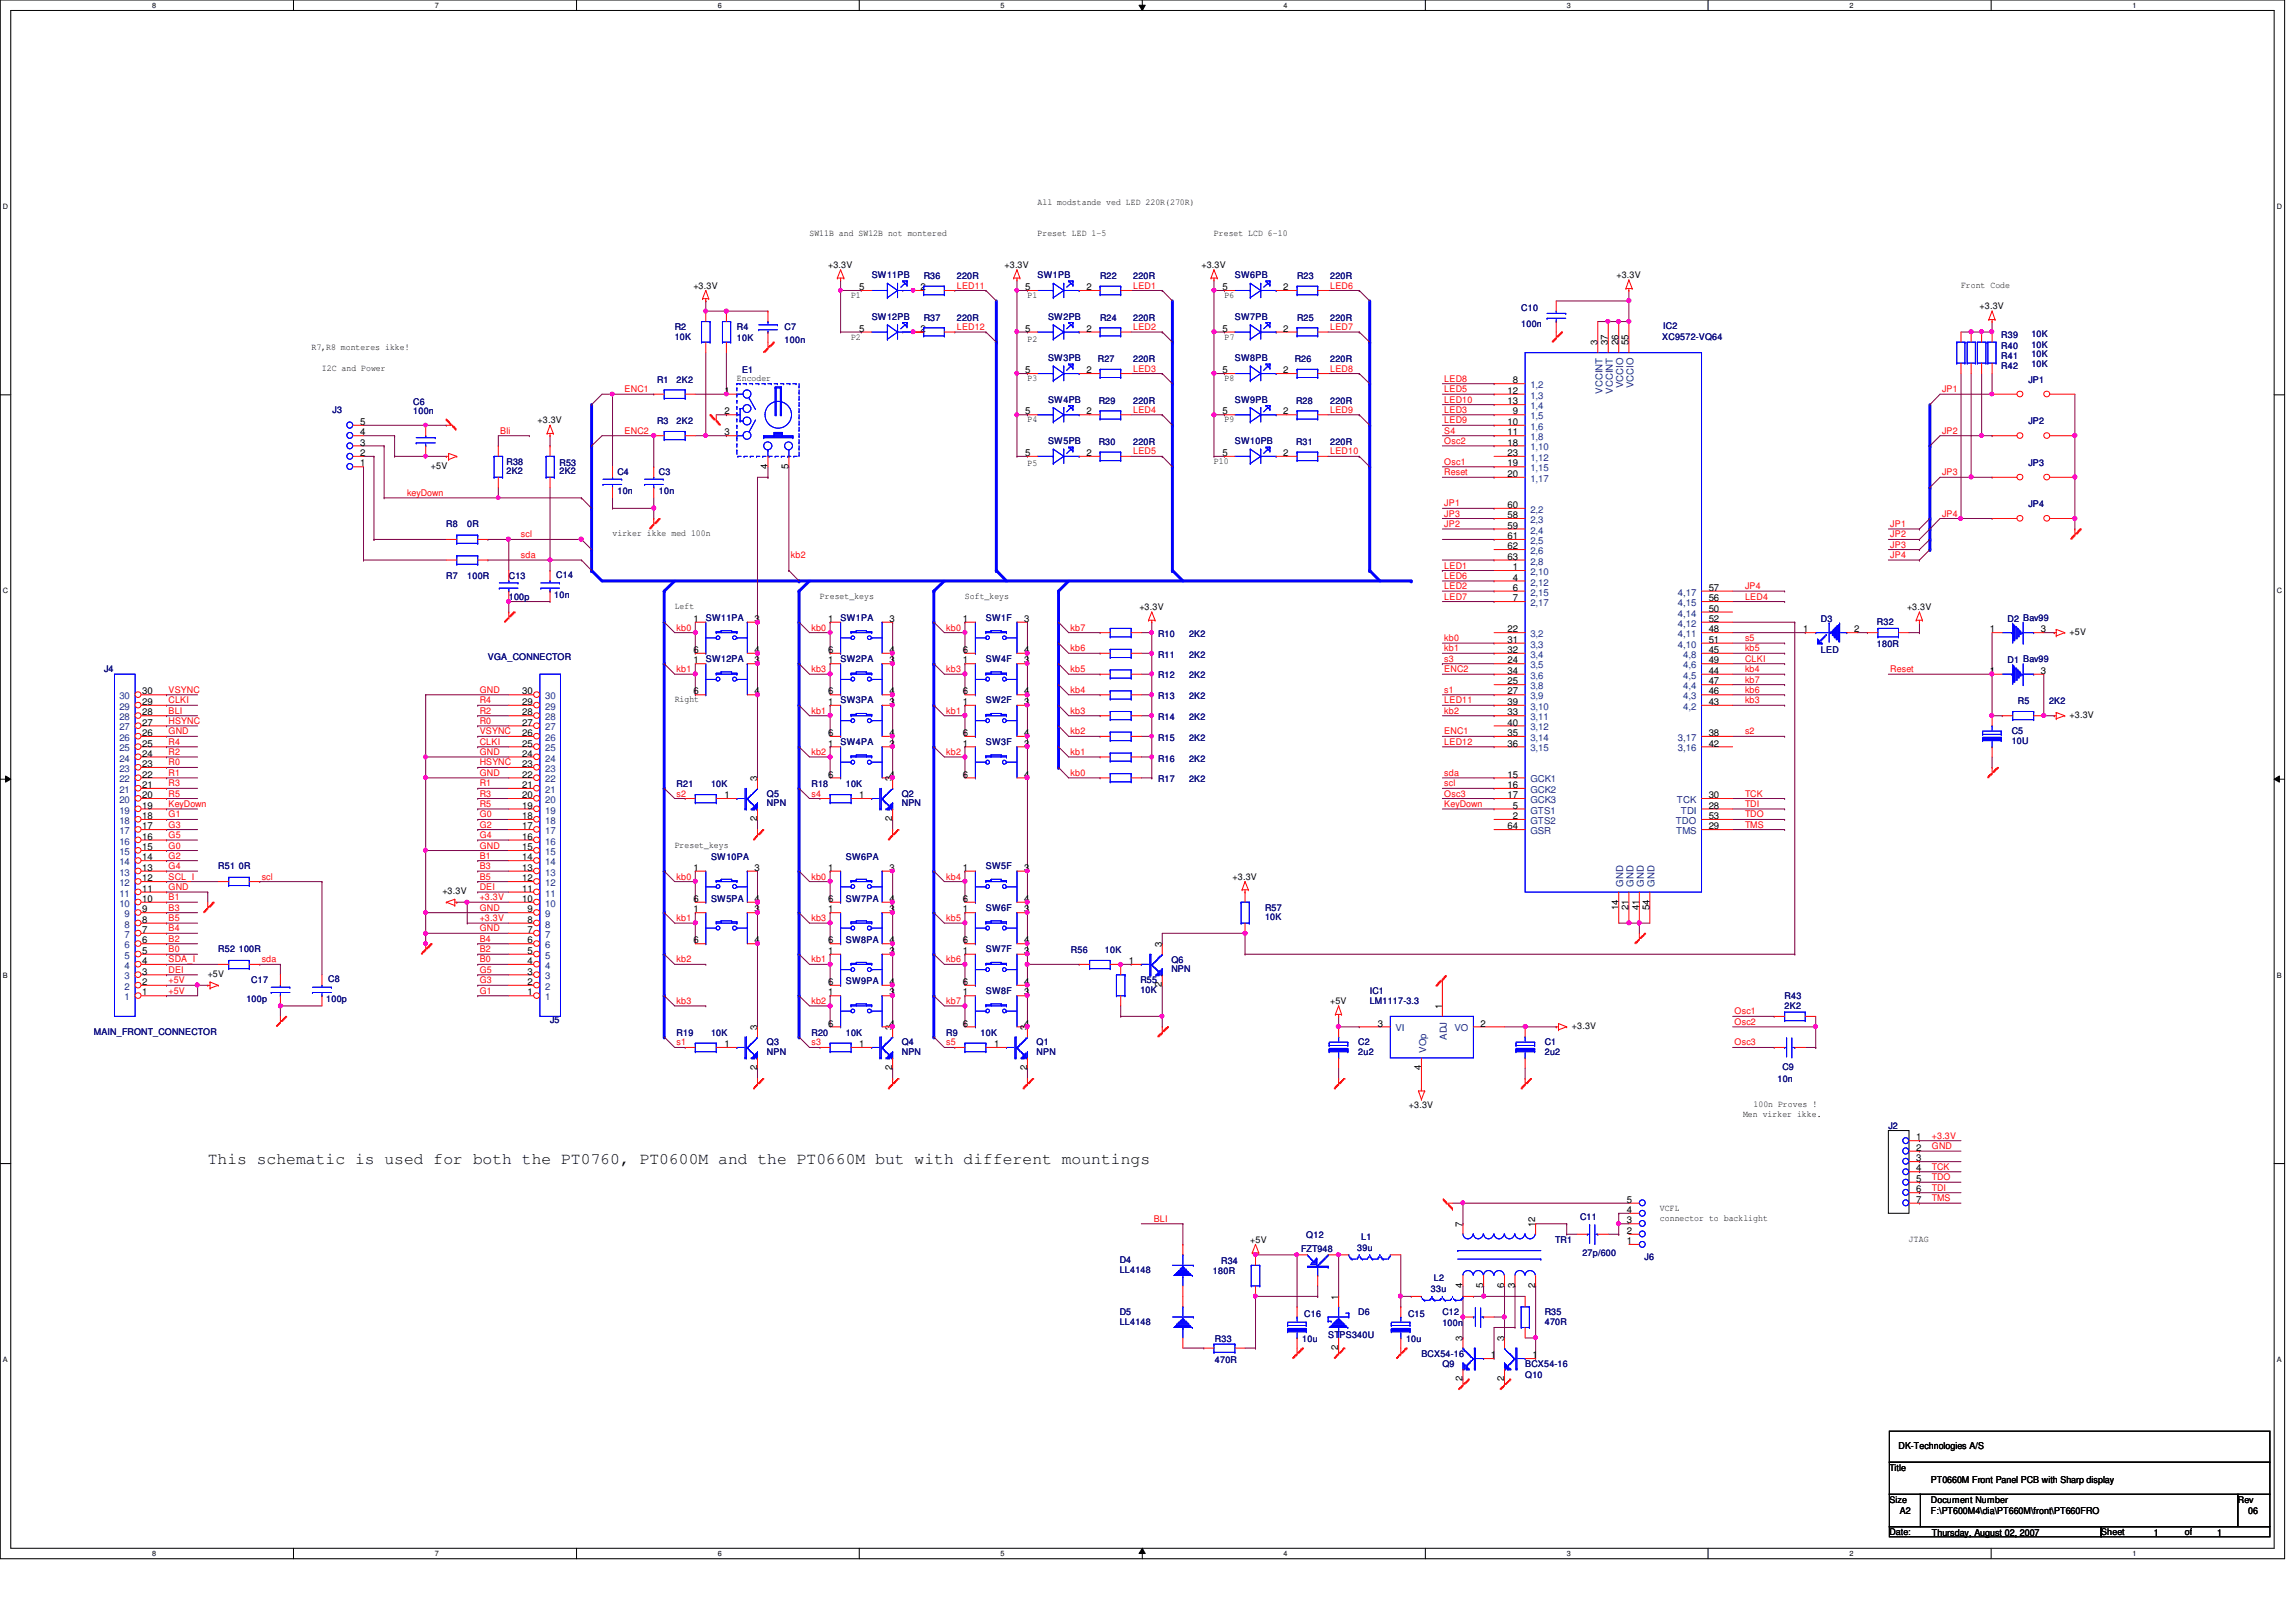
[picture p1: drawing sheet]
<svg xmlns="http://www.w3.org/2000/svg" width="297mm" height="210mm" viewBox="0 0 297 210" stroke-linecap="round" stroke-linejoin="round" font-family="sans-serif">
<defs><g id="words">
<text font-size="2.1" x="26.9" y="150.6">This schematic is used for both the PT0760, PT0600M and the PT0660M but with different mountings</text>
<g font-size="1.2">
<text x="134.2" y="26.5">All modstande ved LED 220R(270R)</text>
<text x="104.7" y="30.5">SW11B and SW12B not montered</text>
<text x="107.1" y="34.7">+3.3V</text>
<text x="130" y="34.7">+3.3V</text>
<text x="134.2" y="30.5">Preset LED 1-5</text>
<text x="155.4" y="34.7">+3.3V</text>
<text x="157.1" y="30.5">Preset LCD 6-10</text>
<text x="89.7" y="37.3">+3.3V</text>
<text x="110.1" y="38.6">P1</text>
<text x="111.2" y="37.5">5</text>
<text x="119.1" y="37.5">2</text>
<text x="132.6" y="37.5">5</text>
<text x="132.9" y="38.6">P1</text>
<text x="140.5" y="37.5">2</text>
<text x="158.2" y="37.5">5</text>
<text x="158.4" y="38.6">P6</text>
<text x="166" y="37.5">2</text>
<text x="209.1" y="36">+3.3V</text>
<text x="253.7" y="37.2">Front Code</text>
<text x="256.1" y="40">+3.3V</text>
<text x="40.3" y="45.3">R7,R8 monteres ikke!</text>
<text x="41.7" y="48">I2C and Power</text>
<text x="110.1" y="43.9">P2</text>
<text x="111.2" y="42.9">5</text>
<text x="119.1" y="42.9">2</text>
<text x="132.6" y="42.9">5</text>
<text x="132.9" y="44.2">P2</text>
<text x="140.5" y="42.9">2</text>
<text x="158.2" y="42.9">5</text>
<text x="158.4" y="43.9">P7</text>
<text x="166" y="42.9">2</text>
<text x="206.7" y="44.7" transform="rotate(-90 206.7 44.7)">3</text>
<text x="208" y="44.7" transform="rotate(-90 208 44.7)">37</text>
<text x="209.4" y="44.7" transform="rotate(-90 209.4 44.7)">26</text>
<text x="210.7" y="44.7" transform="rotate(-90 210.7 44.7)">55</text>
<text x="93.7" y="51">1</text>
<text x="93.7" y="53.6">2</text>
<text x="95.3" y="49.3">Encoder</text>
<text x="132.6" y="48.3">5</text>
<text x="132.6" y="53.6">5</text>
<text x="132.9" y="49.3">P3</text>
<text x="140.5" y="48.3">2</text>
<text x="140.5" y="53.6">2</text>
<text x="158.2" y="53.6">5</text>
<text x="158.2" y="48.3">5</text>
<text x="158.4" y="49.3">P8</text>
<text x="166" y="53.6">2</text>
<text x="166" y="48.3">2</text>
<text x="195" y="51">12</text>
<text x="195" y="52.3">13</text>
<text x="195.7" y="49.6">8</text>
<text x="195.7" y="53.6">9</text>
<text x="46.6" y="59">2</text>
<text x="46.6" y="57.7">3</text>
<text x="46.6" y="56.3">4</text>
<text x="46.6" y="55">5</text>
<text x="69.6" y="54.8">+3.3V</text>
<text x="93.7" y="56.3">3</text>
<text x="132.6" y="59">5</text>
<text x="132.9" y="54.7">P4</text>
<text x="140.5" y="59">2</text>
<text x="158.2" y="59">5</text>
<text x="158.4" y="54.7">P9</text>
<text x="166" y="59">2</text>
<text x="195" y="55">10</text>
<text x="195" y="56.3">11</text>
<text x="195" y="57.7">18</text>
<text x="195" y="59">23</text>
<text x="46.6" y="60.4">1</text>
<text x="55.7" y="60.7">+5V</text>
<text x="99.3" y="60.7" transform="rotate(-90 99.3 60.7)">4</text>
<text x="102" y="60.7" transform="rotate(-90 102 60.7)">5</text>
<text x="132.9" y="60.3">P5</text>
<text x="157.1" y="60">P10</text>
<text x="195" y="60.4">19</text>
<text x="195" y="61.7">20</text>
<text x="195" y="65.7">60</text>
<text x="79.2" y="69.4">virker ikke med 100n</text>
<text x="195" y="67.1">58</text>
<text x="195" y="68.4">59</text>
<text x="195" y="69.8">61</text>
<text x="195" y="71.1">62</text>
<text x="106.1" y="77.5">Preset_keys</text>
<text x="124.8" y="77.5">Soft_keys</text>
<text x="195" y="72.4">63</text>
<text x="195.7" y="73.8">1</text>
<text x="195.7" y="75.1">4</text>
<text x="195.7" y="76.5">6</text>
<text x="195.7" y="77.8">7</text>
<text x="221.1" y="77.8">56</text>
<text x="221.1" y="76.5">57</text>
<text x="87.3" y="78.8">Left</text>
<text x="89.7" y="80.5">1</text>
<text x="97.6" y="80.5">3</text>
<text x="107.1" y="80.5">1</text>
<text x="115.1" y="80.5">3</text>
<text x="124.6" y="80.5">1</text>
<text x="132.5" y="80.5">3</text>
<text x="147.4" y="79">+3.3V</text>
<text x="195" y="81.8">22</text>
<text x="195" y="83.2">31</text>
<text x="221.1" y="83.2">51</text>
<text x="221.1" y="81.8">48</text>
<text x="221.1" y="80.5">52</text>
<text x="221.1" y="79.2">50</text>
<text x="233.3" y="81.8">1</text>
<text x="239.9" y="81.8">2</text>
<text x="246.7" y="79">+3.3V</text>
<text x="257.4" y="81.8">1</text>
<text x="264" y="81.8">3</text>
<text x="267.8" y="82.2">+5V</text>
<text x="18.4" y="89.9">30</text>
<text x="67.6" y="89.9">30</text>
<text x="89.7" y="84.5">6</text>
<text x="89.7" y="85.9">1</text>
<text x="89.7" y="89.9">6</text>
<text x="97.6" y="84.5">4</text>
<text x="97.6" y="85.9">3</text>
<text x="97.6" y="89.9">4</text>
<text x="107.1" y="85.9">1</text>
<text x="107.1" y="89.9">6</text>
<text x="107.1" y="84.5">6</text>
<text x="115.1" y="85.9">3</text>
<text x="115.1" y="89.9">4</text>
<text x="115.1" y="84.5">4</text>
<text x="124.6" y="84.5">6</text>
<text x="124.6" y="85.9">1</text>
<text x="124.6" y="89.9">6</text>
<text x="132.5" y="84.5">4</text>
<text x="132.5" y="85.9">3</text>
<text x="132.5" y="89.9">4</text>
<text x="195" y="84.5">32</text>
<text x="195" y="85.9">24</text>
<text x="195" y="87.2">34</text>
<text x="195" y="88.6">25</text>
<text x="195" y="89.9">27</text>
<text x="221.1" y="89.9">46</text>
<text x="221.1" y="88.6">47</text>
<text x="221.1" y="87.2">44</text>
<text x="221.1" y="85.9">49</text>
<text x="221.1" y="84.5">45</text>
<text x="257.4" y="87.2">1</text>
<text x="264" y="87.2">3</text>
<text x="18.4" y="95.2">26</text>
<text x="18.4" y="93.9">27</text>
<text x="18.4" y="92.6">28</text>
<text x="18.4" y="91.2">29</text>
<text x="67.6" y="95.2">26</text>
<text x="67.6" y="93.9">27</text>
<text x="67.6" y="92.6">28</text>
<text x="67.6" y="91.2">29</text>
<text x="87.3" y="90.9">Right</text>
<text x="107.1" y="91.2">1</text>
<text x="107.1" y="95.2">6</text>
<text x="115.1" y="91.2">3</text>
<text x="115.1" y="95.2">4</text>
<text x="124.6" y="91.2">1</text>
<text x="124.6" y="95.2">6</text>
<text x="132.5" y="91.2">3</text>
<text x="132.5" y="95.2">4</text>
<text x="195" y="91.2">39</text>
<text x="195" y="92.6">33</text>
<text x="195" y="93.9">40</text>
<text x="195" y="95.2">35</text>
<text x="221.1" y="95.2">38</text>
<text x="221.1" y="91.2">43</text>
<text x="267.8" y="92.9">+3.3V</text>
<text x="18.4" y="102">21</text>
<text x="18.4" y="100.6">22</text>
<text x="18.4" y="99.3">23</text>
<text x="18.4" y="97.9">24</text>
<text x="18.4" y="96.6">25</text>
<text x="67.6" y="102">21</text>
<text x="67.6" y="100.6">22</text>
<text x="67.6" y="99.3">23</text>
<text x="67.6" y="97.9">24</text>
<text x="67.6" y="96.6">25</text>
<text x="98" y="101.1" transform="rotate(-90 98 101.1)">3</text>
<text x="107.1" y="96.6">1</text>
<text x="107.1" y="100.6">6</text>
<text x="115.1" y="96.6">3</text>
<text x="115.1" y="100.6">4</text>
<text x="115.4" y="101.1" transform="rotate(-90 115.4 101.1)">3</text>
<text x="124.6" y="96.6">1</text>
<text x="124.6" y="100.6">6</text>
<text x="132.5" y="96.6">3</text>
<text x="132.5" y="100.6">4</text>
<text x="195" y="102">16</text>
<text x="195" y="100.6">15</text>
<text x="195" y="96.6">36</text>
<text x="221.1" y="96.6">42</text>
<text x="18.4" y="107.3">17</text>
<text x="18.4" y="106">18</text>
<text x="18.4" y="104.6">19</text>
<text x="18.4" y="103.3">20</text>
<text x="67.6" y="107.3">17</text>
<text x="67.6" y="106">18</text>
<text x="67.6" y="104.6">19</text>
<text x="67.6" y="103.3">20</text>
<text x="93.7" y="103.3">1</text>
<text x="98" y="106.3" transform="rotate(-90 98 106.3)">2</text>
<text x="111.2" y="103.3">1</text>
<text x="115.4" y="106.3" transform="rotate(-90 115.4 106.3)">2</text>
<text x="195" y="103.3">17</text>
<text x="195" y="107.3">64</text>
<text x="195.7" y="104.6">5</text>
<text x="195.7" y="106">2</text>
<text x="221.1" y="104.6">28</text>
<text x="221.1" y="106">53</text>
<text x="221.1" y="107.3">29</text>
<text x="221.1" y="103.3">30</text>
<text x="18.4" y="112.7">13</text>
<text x="18.4" y="111.3">14</text>
<text x="18.4" y="110">15</text>
<text x="18.4" y="108.7">16</text>
<text x="67.6" y="112.7">13</text>
<text x="67.6" y="111.3">14</text>
<text x="67.6" y="110">15</text>
<text x="67.6" y="108.7">16</text>
<text x="87.3" y="109.7">Preset_keys</text>
<text x="89.7" y="112.7">1</text>
<text x="97.6" y="112.7">3</text>
<text x="107.1" y="112.7">1</text>
<text x="115.1" y="112.7">3</text>
<text x="124.6" y="112.7">1</text>
<text x="132.5" y="112.7">3</text>
<text x="159.5" y="113.8">+3.3V</text>
<text x="18.4" y="119.4">8</text>
<text x="18.4" y="118.1">9</text>
<text x="18.4" y="116.7">10</text>
<text x="18.4" y="115.4">11</text>
<text x="18.4" y="114">12</text>
<text x="57.2" y="115.7">+3.3V</text>
<text x="67.6" y="116.7">10</text>
<text x="67.6" y="115.4">11</text>
<text x="67.6" y="114">12</text>
<text x="68.2" y="119.4">8</text>
<text x="68.2" y="118.1">9</text>
<text x="89.7" y="118.1">1</text>
<text x="89.7" y="116.7">6</text>
<text x="97.6" y="118.1">3</text>
<text x="97.6" y="116.7">4</text>
<text x="107.1" y="116.7">6</text>
<text x="107.1" y="118.1">1</text>
<text x="115.1" y="116.7">4</text>
<text x="115.1" y="118.1">3</text>
<text x="124.6" y="118.1">1</text>
<text x="124.6" y="116.7">6</text>
<text x="132.5" y="118.1">3</text>
<text x="132.5" y="116.7">4</text>
<text x="209.4" y="117.7" transform="rotate(-90 209.4 117.7)">14</text>
<text x="210.7" y="117.7" transform="rotate(-90 210.7 117.7)">21</text>
<text x="212" y="117.7" transform="rotate(-90 212 117.7)">41</text>
<text x="213.4" y="117.7" transform="rotate(-90 213.4 117.7)">54</text>
<text x="18.4" y="124.8">4</text>
<text x="18.4" y="123.4">5</text>
<text x="18.4" y="122.1">6</text>
<text x="18.4" y="120.7">7</text>
<text x="68.2" y="124.8">4</text>
<text x="68.2" y="123.4">5</text>
<text x="68.2" y="122.1">6</text>
<text x="68.2" y="120.7">7</text>
<text x="89.7" y="122.1">6</text>
<text x="97.6" y="122.1">4</text>
<text x="107.1" y="123.4">1</text>
<text x="107.1" y="122.1">6</text>
<text x="115.1" y="123.4">3</text>
<text x="115.1" y="122.1">4</text>
<text x="124.6" y="122.1">6</text>
<text x="124.6" y="123.4">1</text>
<text x="132.5" y="122.1">4</text>
<text x="132.5" y="123.4">3</text>
<text x="146" y="124.8">1</text>
<text x="150.3" y="122.6" transform="rotate(-90 150.3 122.6)">3</text>
<text x="18.4" y="128.8">1</text>
<text x="18.4" y="127.5">2</text>
<text x="18.4" y="126.1">3</text>
<text x="26.9" y="126.4">+5V</text>
<text x="68.2" y="128.8">1</text>
<text x="68.2" y="127.5">2</text>
<text x="68.2" y="126.1">3</text>
<text x="107.1" y="127.5">6</text>
<text x="107.1" y="128.8">1</text>
<text x="115.1" y="127.5">4</text>
<text x="115.1" y="128.8">3</text>
<text x="124.6" y="127.5">6</text>
<text x="124.6" y="128.8">1</text>
<text x="132.5" y="127.5">4</text>
<text x="132.5" y="128.8">3</text>
<text x="150.3" y="127.8" transform="rotate(-90 150.3 127.8)">2</text>
<text x="172.1" y="130">+5V</text>
<text x="186.6" y="130.6" transform="rotate(-90 186.6 130.6)">1</text>
<text x="93.7" y="135.5">1</text>
<text x="98" y="133.3" transform="rotate(-90 98 133.3)">3</text>
<text x="107.1" y="132.8">6</text>
<text x="111.2" y="135.5">1</text>
<text x="115.1" y="132.8">4</text>
<text x="115.4" y="133.3" transform="rotate(-90 115.4 133.3)">3</text>
<text x="124.6" y="132.8">6</text>
<text x="128.6" y="135.5">1</text>
<text x="132.5" y="132.8">4</text>
<text x="132.9" y="133.3" transform="rotate(-90 132.9 133.3)">3</text>
<text x="178.3" y="132.8">3</text>
<text x="191.6" y="132.8">2</text>
<text x="203.4" y="133.2">+3.3V</text>
<text x="98" y="138.5" transform="rotate(-90 98 138.5)">2</text>
<text x="115.4" y="138.5" transform="rotate(-90 115.4 138.5)">2</text>
<text x="132.9" y="138.5" transform="rotate(-90 132.9 138.5)">2</text>
<text x="182.3" y="143.4">+3.3V</text>
<text x="183.9" y="138.5" transform="rotate(-90 183.9 138.5)">4</text>
<text x="226.9" y="143.3">100n Proves !</text>
<text x="225.5" y="144.6">Men virker ikke.</text>
<text x="247.9" y="147.6">1</text>
<text x="247.9" y="148.9">2</text>
<text x="210.5" y="155.7">5</text>
<text x="247.9" y="150.3">3</text>
<text x="247.9" y="151.6">4</text>
<text x="247.9" y="153">5</text>
<text x="247.9" y="154.3">6</text>
<text x="247.9" y="155.7">7</text>
<text x="161.8" y="160.8">+5V</text>
<text x="189.2" y="158.8" transform="rotate(-90 189.2 158.8)">7</text>
<text x="198.6" y="158.8" transform="rotate(-90 198.6 158.8)">12</text>
<text x="210.5" y="161">1</text>
<text x="210.5" y="159.7">2</text>
<text x="210.5" y="158.3">3</text>
<text x="210.5" y="157">4</text>
<text x="214.8" y="156.7">VCFL</text>
<text x="214.8" y="158">connector to backlight</text>
<text x="247" y="160.7">JTAG</text>
<text x="189.2" y="166.7" transform="rotate(-90 189.2 166.7)">4</text>
<text x="191.9" y="166.7" transform="rotate(-90 191.9 166.7)">5</text>
<text x="194.6" y="166.7" transform="rotate(-90 194.6 166.7)">6</text>
<text x="196" y="166.7" transform="rotate(-90 196 166.7)">3</text>
<text x="198.6" y="166.7" transform="rotate(-90 198.6 166.7)">2</text>
<text x="173.1" y="168.2" transform="rotate(-90 173.1 168.2)">1</text>
<text x="189.2" y="173.5" transform="rotate(-90 189.2 173.5)">3</text>
<text x="194.6" y="173.5" transform="rotate(-90 194.6 173.5)">3</text>
<text x="173.1" y="174.8" transform="rotate(-90 173.1 174.8)">2</text>
<text x="189.2" y="178.8" transform="rotate(-90 189.2 178.8)">2</text>
<text x="192.9" y="175.8">1</text>
<text x="194.6" y="178.8" transform="rotate(-90 194.6 178.8)">2</text>
<text x="198.2" y="175.8">1</text>
<text x="244.4" y="190.3">Title</text>
<text x="245.6" y="187.5">DK-Technologies A/S</text>
<text x="249.8" y="191.9">PT0660M Front Panel PCB with Sharp display</text>
<text x="244.4" y="194.5">Size</text>
<text x="245.8" y="195.9">A2</text>
<text x="249.8" y="195.9">F:\PT600M4\dia\PT660M\front\PT660FRO</text>
<text x="249.8" y="194.5">Document Number</text>
<text x="289.5" y="194.5">Rev</text>
<text x="290.9" y="195.9">06</text>
<text x="244.4" y="198.7">Date:</text>
<text x="249.9" y="198.7">Thursday, August 02, 2007</text>
<text x="271.8" y="198.7">Sheet</text>
<text x="278.6" y="198.7">1</text>
<text x="282.7" y="198.7">of</text>
<text x="286.8" y="198.7">1</text>
</g>
<g font-size="1.2" fill="#000080">
<text x="112.8" y="36">SW11PB</text>
<text x="112.8" y="41.4">SW12PB</text>
<text x="119.5" y="36.2">R36</text>
<text x="119.5" y="41.5">R37</text>
<text x="123.8" y="36.2">220R</text>
<text x="123.8" y="41.5">220R</text>
<text x="134.2" y="36">SW1PB</text>
<text x="135.6" y="41.4">SW2PB</text>
<text x="142.3" y="41.5">R24</text>
<text x="142.3" y="36.2">R22</text>
<text x="146.6" y="41.5">220R</text>
<text x="146.6" y="36.2">220R</text>
<text x="159.8" y="36">SW6PB</text>
<text x="159.8" y="41.4">SW7PB</text>
<text x="167.8" y="36.2">R23</text>
<text x="167.8" y="41.5">R25</text>
<text x="172.1" y="36.2">220R</text>
<text x="172.1" y="41.5">220R</text>
<text x="196.8" y="40.3">C10</text>
<text x="87.3" y="42.7">R2</text>
<text x="87.3" y="43.9">10K</text>
<text x="95.3" y="42.7">R4</text>
<text x="95.3" y="44.1">10K</text>
<text x="101.5" y="42.7">C7</text>
<text x="101.5" y="44.3">100n</text>
<text x="135.6" y="46.7">SW3PB</text>
<text x="142" y="46.9">R27</text>
<text x="146.6" y="46.9">220R</text>
<text x="159.8" y="46.7">SW8PB</text>
<text x="167.5" y="46.9">R26</text>
<text x="172.1" y="46.9">220R</text>
<text x="196.8" y="42.3">100n</text>
<text x="215" y="43.9">XC9572-VQ64</text>
<text x="215.2" y="42.6">IC2</text>
<text x="258.9" y="43.8">R39</text>
<text x="258.9" y="45.1">R40</text>
<text x="258.9" y="46.5">R41</text>
<text x="258.9" y="47.8">R42</text>
<text x="262.8" y="43.6">10K</text>
<text x="262.8" y="45">10K</text>
<text x="262.8" y="46.2">10K</text>
<text x="262.8" y="47.5">10K</text>
<text x="43" y="53.5">J3</text>
<text x="53.5" y="52.4">C6</text>
<text x="53.5" y="53.6">100n</text>
<text x="85" y="49.6">R1</text>
<text x="87.5" y="49.6">2K2</text>
<text x="96" y="48.2">E1</text>
<text x="135.6" y="52.1">SW4PB</text>
<text x="142.2" y="52.2">R29</text>
<text x="146.6" y="52.2">220R</text>
<text x="159.8" y="52.1">SW9PB</text>
<text x="167.7" y="52.2">R28</text>
<text x="172.1" y="52.2">220R</text>
<text x="262.4" y="49.6">JP1</text>
<text x="85" y="54.9">R3</text>
<text x="87.5" y="54.9">2K2</text>
<text x="135.6" y="57.5">SW5PB</text>
<text x="142.2" y="57.6">R30</text>
<text x="146.6" y="57.6">220R</text>
<text x="159.8" y="57.5">SW10PB</text>
<text x="167.7" y="57.6">R31</text>
<text x="172.1" y="57.6">220R</text>
<text x="262.4" y="54.9">JP2</text>
<text x="65.5" y="60.2">R38</text>
<text x="65.5" y="61.4">2K2</text>
<text x="72.4" y="60.3">R53</text>
<text x="72.4" y="61.4">2K2</text>
<text x="79.9" y="61.5">C4</text>
<text x="79.9" y="63.9">10n</text>
<text x="85.3" y="61.5">C3</text>
<text x="85.3" y="63.9">10n</text>
<text x="262.4" y="60.3">JP3</text>
<text x="262.4" y="65.7">JP4</text>
<text x="57.7" y="68.2">R8</text>
<text x="60.4" y="68.2">0R</text>
<text x="57.7" y="74.9">R7</text>
<text x="60.4" y="74.9">100R</text>
<text x="65.8" y="74.9">C13</text>
<text x="65.8" y="77.6">100p</text>
<text x="71.7" y="77.3">10n</text>
<text x="72" y="74.8">C14</text>
<text x="91.3" y="80.3">SW11PA</text>
<text x="108.8" y="80.3">SW1PA</text>
<text x="127.5" y="80.3">SW1F</text>
<text x="149.8" y="82.4">R10</text>
<text x="153.8" y="82.4">2K2</text>
<text x="235.6" y="80.4">D3</text>
<text x="242.8" y="80.9">R32</text>
<text x="242.8" y="83.8">180R</text>
<text x="259.7" y="80.4">D2 Bav99</text>
<text x="13.5" y="87">J4</text>
<text x="63.1" y="85.4">VGA_CONNECTOR</text>
<text x="91.3" y="85.6">SW12PA</text>
<text x="108.8" y="85.6">SW2PA</text>
<text x="127.5" y="85.6">SW4F</text>
<text x="149.8" y="85.1">R11</text>
<text x="149.8" y="87.8">R12</text>
<text x="153.8" y="85.1">2K2</text>
<text x="153.8" y="87.8">2K2</text>
<text x="235.6" y="84.5">LED</text>
<text x="259.7" y="85.8">D1 Bav99</text>
<text x="108.8" y="91">SW3PA</text>
<text x="127.5" y="91">SW2F</text>
<text x="149.8" y="90.5">R13</text>
<text x="149.8" y="93.2">R14</text>
<text x="149.8" y="95.8">R15</text>
<text x="153.8" y="90.5">2K2</text>
<text x="153.8" y="93.2">2K2</text>
<text x="153.8" y="95.8">2K2</text>
<text x="260.3" y="95">C5</text>
<text x="261.1" y="91.1">R5</text>
<text x="265.1" y="91.1">2K2</text>
<text x="87.5" y="101.9">R21</text>
<text x="92" y="101.9">10K</text>
<text x="105" y="101.9">R18</text>
<text x="108.8" y="96.4">SW4PA</text>
<text x="109.4" y="101.9">10K</text>
<text x="127.5" y="96.4">SW3F</text>
<text x="149.8" y="98.6">R16</text>
<text x="149.8" y="101.2">R17</text>
<text x="153.8" y="98.6">2K2</text>
<text x="153.8" y="101.2">2K2</text>
<text x="260.3" y="96.3">10U</text>
<text x="99.2" y="103.1">Q5</text>
<text x="99.2" y="104.3">NPN</text>
<text x="116.7" y="103.1">Q2</text>
<text x="116.7" y="104.3">NPN</text>
<text x="28.2" y="112.5">R51 0R</text>
<text x="92" y="111.3">SW10PA</text>
<text x="109.4" y="111.3">SW6PA</text>
<text x="127.5" y="112.5">SW5F</text>
<text x="92" y="116.7">SW5PA</text>
<text x="109.4" y="116.7">SW7PA</text>
<text x="127.5" y="117.9">SW6F</text>
<text x="163.7" y="117.9">R57</text>
<text x="163.7" y="119.1">10K</text>
<text x="28.2" y="123.2">R52 100R</text>
<text x="109.4" y="122">SW8PA</text>
<text x="127.5" y="123.2">SW7F</text>
<text x="138.6" y="123.4">R56</text>
<text x="143" y="123.4">10K</text>
<text x="151.5" y="124.6">Q6</text>
<text x="151.5" y="125.8">NPN</text>
<text x="31.9" y="129.7">100p</text>
<text x="32.5" y="127.3">C17</text>
<text x="42.2" y="129.7">100p</text>
<text x="42.5" y="127.1">C8</text>
<text x="109.4" y="127.4">SW9PA</text>
<text x="127.5" y="128.6">SW8F</text>
<text x="147.5" y="127.3">R55</text>
<text x="147.5" y="128.5">10K</text>
<text x="177.2" y="128.6">IC1</text>
<text x="177.2" y="130">LM1117-3.3</text>
<text x="230.9" y="129.3">R43</text>
<text x="230.9" y="130.6">2K2</text>
<text x="12.1" y="134">MAIN_FRONT_CONNECTOR</text>
<text x="71.2" y="132.4">J5</text>
<text x="87.5" y="134.1">R19</text>
<text x="92" y="134.1">10K</text>
<text x="99.2" y="135.3">Q3</text>
<text x="99.2" y="136.5">NPN</text>
<text x="105" y="134.1">R20</text>
<text x="109.4" y="134.1">10K</text>
<text x="116.7" y="135.3">Q4</text>
<text x="116.7" y="136.5">NPN</text>
<text x="122.4" y="134.1">R9</text>
<text x="126.9" y="134.1">10K</text>
<text x="134.1" y="135.3">Q1</text>
<text x="134.1" y="136.5">NPN</text>
<text x="175.7" y="135.3">C2</text>
<text x="175.7" y="136.5">2u2</text>
<text x="199.9" y="135.3">C1</text>
<text x="199.9" y="136.5">2u2</text>
<text x="230" y="140">10n</text>
<text x="230.6" y="138.5">C9</text>
<text x="244.3" y="146">J2</text>
<text x="169" y="160.3">Q12</text>
<text x="175.6" y="161.9">39u</text>
<text x="176.1" y="160.5">L1</text>
<text x="201.2" y="160.8">TR1</text>
<text x="204.4" y="157.9">C11</text>
<text x="144.9" y="163.5">D4</text>
<text x="144.9" y="164.7">LL4148</text>
<text x="156.9" y="164.8">180R</text>
<text x="158" y="163.6">R34</text>
<text x="168.3" y="162">FZT948</text>
<text x="185.1" y="167.3">33u</text>
<text x="185.5" y="165.8">L2</text>
<text x="204.7" y="162.6">27p/600</text>
<text x="212.8" y="163.1">J6</text>
<text x="144.9" y="170.2">D5</text>
<text x="144.9" y="171.4">LL4148</text>
<text x="157.2" y="173.7">R33</text>
<text x="168.5" y="173.7">10u</text>
<text x="168.7" y="170.5">C16</text>
<text x="171.8" y="173.1">STPS340U</text>
<text x="175.7" y="170.2">D6</text>
<text x="181.9" y="173.7">10u</text>
<text x="182.2" y="170.5">C15</text>
<text x="186.6" y="170.2">C12</text>
<text x="186.6" y="171.5">100n</text>
<text x="199.9" y="170.2">R35</text>
<text x="199.9" y="171.4">470R</text>
<text x="157.2" y="176.4">470R</text>
<text x="183.9" y="175.6">BCX54-16</text>
<text x="186.6" y="176.9">Q9</text>
<text x="197.3" y="178.3">Q10</text>
<text x="197.3" y="176.9">BCX54-16</text>
</g>
<g font-size="1.2" fill="#f00">
<text x="123.8" y="37.3">LED11</text>
<text x="146.6" y="37.3">LED1</text>
<text x="172.1" y="37.3">LED6</text>
<text x="123.8" y="42.7">LED12</text>
<text x="146.6" y="42.7">LED2</text>
<text x="172.1" y="42.7">LED7</text>
<text x="80.8" y="50.8">ENC1</text>
<text x="146.6" y="48.1">LED3</text>
<text x="146.6" y="53.4">LED4</text>
<text x="172.1" y="48.1">LED8</text>
<text x="172.1" y="53.4">LED9</text>
<text x="186.9" y="49.4">LED8</text>
<text x="186.9" y="50.8">LED5</text>
<text x="186.9" y="52.1">LED10</text>
<text x="186.9" y="53.4">LED3</text>
<text x="251.2" y="50.8">JP1</text>
<text x="64.7" y="56.1">Bli</text>
<text x="80.8" y="56.1">ENC2</text>
<text x="146.6" y="58.8">LED5</text>
<text x="172.1" y="58.8">LED10</text>
<text x="186.9" y="54.8">LED9</text>
<text x="186.9" y="56.1">S4</text>
<text x="186.9" y="57.4">Osc2</text>
<text x="251.2" y="56.1">JP2</text>
<text x="52.7" y="64.2">keyDown</text>
<text x="186.9" y="60.2">Osc1</text>
<text x="186.9" y="61.5">Reset</text>
<text x="186.9" y="65.5">JP1</text>
<text x="251.2" y="61.5">JP3</text>
<text x="67.4" y="69.6">scl</text>
<text x="186.9" y="66.8">JP3</text>
<text x="186.9" y="68.2">JP2</text>
<text x="244.6" y="68.2">JP1</text>
<text x="244.6" y="69.6">JP2</text>
<text x="244.6" y="70.9">JP3</text>
<text x="251.2" y="66.8">JP4</text>
<text x="67.4" y="72.2">sda</text>
<text x="102.3" y="72.2">kb2</text>
<text x="186.9" y="73.6">LED1</text>
<text x="186.9" y="74.9">LED6</text>
<text x="186.9" y="76.2">LED2</text>
<text x="186.9" y="77.6">LED7</text>
<text x="225.8" y="76.2">JP4</text>
<text x="225.8" y="77.6">LED4</text>
<text x="244.6" y="72.2">JP4</text>
<text x="87.5" y="81.6">kb0</text>
<text x="105" y="81.6">kb0</text>
<text x="122.4" y="81.6">kb0</text>
<text x="138.5" y="81.6">kb7</text>
<text x="186.9" y="83">kb0</text>
<text x="225.8" y="83">s5</text>
<text x="21.8" y="89.7">VSYNC</text>
<text x="62.1" y="89.7">GND</text>
<text x="87.5" y="87">kb1</text>
<text x="105" y="87">kb3</text>
<text x="122.4" y="87">kb3</text>
<text x="138.5" y="84.3">kb6</text>
<text x="138.5" y="87">kb5</text>
<text x="138.5" y="89.7">kb4</text>
<text x="186.9" y="84.3">kb1</text>
<text x="186.9" y="87">ENC2</text>
<text x="186.9" y="89.7">s1</text>
<text x="186.9" y="85.6">s3</text>
<text x="225.8" y="84.3">kb5</text>
<text x="225.8" y="87">kb4</text>
<text x="225.8" y="88.3">kb7</text>
<text x="225.8" y="89.7">kb6</text>
<text x="225.8" y="85.6">CLKI</text>
<text x="244.6" y="87">Reset</text>
<text x="21.8" y="91">CLKI</text>
<text x="21.8" y="92.4">BLI</text>
<text x="21.8" y="93.7">HSYNC</text>
<text x="21.8" y="95">GND</text>
<text x="62.1" y="91">R4</text>
<text x="62.1" y="92.4">R2</text>
<text x="62.1" y="93.7">R0</text>
<text x="62.1" y="95">VSYNC</text>
<text x="105" y="92.4">kb1</text>
<text x="122.4" y="92.4">kb1</text>
<text x="138.5" y="92.4">kb3</text>
<text x="138.5" y="95">kb2</text>
<text x="186.9" y="91">LED11</text>
<text x="186.9" y="92.4">kb2</text>
<text x="186.9" y="95">ENC1</text>
<text x="225.8" y="91">kb3</text>
<text x="225.8" y="95">s2</text>
<text x="21.8" y="96.4">R4</text>
<text x="21.8" y="97.7">R2</text>
<text x="21.8" y="99.1">R0</text>
<text x="21.8" y="100.4">R1</text>
<text x="21.8" y="101.8">R3</text>
<text x="62.1" y="97.7">GND</text>
<text x="62.1" y="99.1">HSYNC</text>
<text x="62.1" y="100.4">GND</text>
<text x="62.1" y="101.8">R1</text>
<text x="62.1" y="96.4">CLKI</text>
<text x="105" y="97.7">kb2</text>
<text x="122.4" y="97.7">kb2</text>
<text x="138.5" y="97.7">kb1</text>
<text x="138.5" y="100.4">kb0</text>
<text x="186.9" y="96.4">LED12</text>
<text x="186.9" y="100.4">sda</text>
<text x="186.9" y="101.8">scl</text>
<text x="21.8" y="103.1">R5</text>
<text x="21.8" y="104.4">KeyDown</text>
<text x="21.8" y="105.8">G1</text>
<text x="21.8" y="107.1">G3</text>
<text x="62.1" y="103.1">R3</text>
<text x="62.1" y="104.4">R5</text>
<text x="62.1" y="105.8">G0</text>
<text x="62.1" y="107.1">G2</text>
<text x="87.5" y="103.1">s2</text>
<text x="105" y="103.1">s4</text>
<text x="186.9" y="103.1">Osc3</text>
<text x="186.9" y="104.4">KeyDown</text>
<text x="225.8" y="103.1">TCK</text>
<text x="225.8" y="104.4">TDI</text>
<text x="225.8" y="105.8">TDO</text>
<text x="225.8" y="107.1">TMS</text>
<text x="21.8" y="108.5">G5</text>
<text x="21.8" y="109.8">G0</text>
<text x="21.8" y="111.1">G2</text>
<text x="21.8" y="112.5">G4</text>
<text x="21.8" y="113.8">SCL_I</text>
<text x="33.9" y="113.8">scl</text>
<text x="62.1" y="108.5">G4</text>
<text x="62.1" y="109.8">GND</text>
<text x="62.1" y="111.1">B1</text>
<text x="62.1" y="112.5">B3</text>
<text x="62.1" y="113.8">B5</text>
<text x="87.5" y="113.8">kb0</text>
<text x="105" y="113.8">kb0</text>
<text x="122.4" y="113.8">kb4</text>
<text x="21.8" y="115.2">GND</text>
<text x="21.8" y="116.5">B1</text>
<text x="21.8" y="117.9">B3</text>
<text x="21.8" y="119.2">B5</text>
<text x="62.1" y="115.2">DEI</text>
<text x="62.1" y="116.5">+3.3V</text>
<text x="62.1" y="119.2">+3.3V</text>
<text x="62.1" y="117.9">GND</text>
<text x="87.5" y="119.2">kb1</text>
<text x="105" y="119.2">kb3</text>
<text x="122.4" y="119.2">kb5</text>
<text x="21.8" y="120.5">B4</text>
<text x="21.8" y="121.9">B2</text>
<text x="21.8" y="123.2">B0</text>
<text x="21.8" y="124.5">SDA_I</text>
<text x="21.8" y="125.9">DEI</text>
<text x="33.9" y="124.5">sda</text>
<text x="62.1" y="123.2">B2</text>
<text x="62.1" y="124.5">B0</text>
<text x="62.1" y="125.9">G5</text>
<text x="62.1" y="120.5">GND</text>
<text x="62.1" y="121.9">B4</text>
<text x="87.5" y="124.5">kb2</text>
<text x="105" y="124.5">kb1</text>
<text x="122.4" y="124.5">kb6</text>
<text x="21.8" y="128.6">+5V</text>
<text x="21.8" y="127.3">+5V</text>
<text x="62.1" y="127.3">G3</text>
<text x="62.1" y="128.6">G1</text>
<text x="87.5" y="129.9">kb3</text>
<text x="105" y="129.9">kb2</text>
<text x="122.4" y="129.9">kb7</text>
<text x="224.4" y="131.3">Osc1</text>
<text x="87.5" y="135.3">s1</text>
<text x="105" y="135.3">s3</text>
<text x="122.4" y="135.3">s5</text>
<text x="224.4" y="132.6">Osc2</text>
<text x="224.4" y="135.3">Osc3</text>
<text x="249.9" y="147.4">+3.3V</text>
<text x="249.9" y="148.7">GND</text>
<text x="249.9" y="151.4">TCK</text>
<text x="249.9" y="152.7">TDO</text>
<text x="249.9" y="154.1">TDI</text>
<text x="249.9" y="155.4">TMS</text>
<text x="149.3" y="158.1">BLI</text>
</g>
<g font-size="1.2" fill="#004080">
<text x="198" y="50.2">1,2</text>
<text x="198" y="51.6">1,3</text>
<text x="198" y="53">1,4</text>
<text x="207.3" y="50.9" transform="rotate(-90 207.3 50.9)">VCCINT</text>
<text x="208.7" y="50.9" transform="rotate(-90 208.7 50.9)">VCCINT</text>
<text x="210" y="50.2" transform="rotate(-90 210 50.2)">VCCIO</text>
<text x="211.3" y="50.2" transform="rotate(-90 211.3 50.2)">VCCIO</text>
<text x="198" y="54.3">1,5</text>
<text x="198" y="55.6">1,6</text>
<text x="198" y="57">1,8</text>
<text x="198" y="58.3">1,10</text>
<text x="198" y="59.6">1,12</text>
<text x="198" y="61">1,15</text>
<text x="198" y="62.4">1,17</text>
<text x="198" y="66.4">2,2</text>
<text x="198" y="67.7">2,3</text>
<text x="198" y="69">2,4</text>
<text x="198" y="70.4">2,5</text>
<text x="198" y="71.7">2,6</text>
<text x="198" y="73.1">2,8</text>
<text x="198" y="74.4">2,10</text>
<text x="198" y="75.8">2,12</text>
<text x="198" y="77.1">2,15</text>
<text x="217.1" y="77.1">4,17</text>
<text x="198" y="78.4">2,17</text>
<text x="198" y="82.5">3,2</text>
<text x="198" y="83.8">3,3</text>
<text x="217.1" y="83.8">4,10</text>
<text x="217.1" y="82.5">4,11</text>
<text x="217.1" y="81.1">4,12</text>
<text x="217.1" y="79.8">4,14</text>
<text x="217.1" y="78.4">4,15</text>
<text x="198" y="85.1">3,4</text>
<text x="198" y="86.5">3,5</text>
<text x="198" y="87.8">3,6</text>
<text x="198" y="89.2">3,8</text>
<text x="217.8" y="89.2">4,4</text>
<text x="217.8" y="87.8">4,5</text>
<text x="217.8" y="86.5">4,6</text>
<text x="217.8" y="85.1">4,8</text>
<text x="15.4" y="95.9">26</text>
<text x="15.4" y="94.5">27</text>
<text x="15.4" y="93.2">28</text>
<text x="15.4" y="91.9">29</text>
<text x="15.4" y="90.5">30</text>
<text x="70.5" y="95.9">26</text>
<text x="70.5" y="94.5">27</text>
<text x="70.5" y="93.2">28</text>
<text x="70.5" y="91.9">29</text>
<text x="70.5" y="90.5">30</text>
<text x="198" y="90.5">3,9</text>
<text x="198" y="91.9">3,10</text>
<text x="198" y="93.2">3,11</text>
<text x="198" y="94.5">3,12</text>
<text x="198" y="95.9">3,14</text>
<text x="217.1" y="95.9">3,17</text>
<text x="217.8" y="91.9">4,2</text>
<text x="217.8" y="90.5">4,3</text>
<text x="15.4" y="101.3">22</text>
<text x="15.4" y="99.9">23</text>
<text x="15.4" y="98.6">24</text>
<text x="15.4" y="97.2">25</text>
<text x="70.5" y="101.3">22</text>
<text x="70.5" y="99.9">23</text>
<text x="70.5" y="98.6">24</text>
<text x="70.5" y="97.2">25</text>
<text x="198" y="101.3">GCK1</text>
<text x="198" y="97.2">3,15</text>
<text x="217.1" y="97.2">3,16</text>
<text x="15.4" y="107.9">17</text>
<text x="15.4" y="106.6">18</text>
<text x="15.4" y="105.3">19</text>
<text x="15.4" y="103.9">20</text>
<text x="15.4" y="102.6">21</text>
<text x="70.5" y="107.9">17</text>
<text x="70.5" y="106.6">18</text>
<text x="70.5" y="105.3">19</text>
<text x="70.5" y="103.9">20</text>
<text x="70.5" y="102.6">21</text>
<text x="198" y="103.9">GCK3</text>
<text x="198" y="105.3">GTS1</text>
<text x="198" y="106.6">GTS2</text>
<text x="198" y="107.9">GSR</text>
<text x="198" y="102.6">GCK2</text>
<text x="216.8" y="106.6">TDO</text>
<text x="216.9" y="107.9">TMS</text>
<text x="217" y="103.9">TCK</text>
<text x="217.5" y="105.3">TDI</text>
<text x="15.4" y="113.3">13</text>
<text x="15.4" y="112">14</text>
<text x="15.4" y="110.7">15</text>
<text x="15.4" y="109.3">16</text>
<text x="70.5" y="113.3">13</text>
<text x="70.5" y="112">14</text>
<text x="70.5" y="110.7">15</text>
<text x="70.5" y="109.3">16</text>
<text x="15.4" y="117.3">10</text>
<text x="15.4" y="116">11</text>
<text x="15.4" y="114.7">12</text>
<text x="16.1" y="118.7">9</text>
<text x="70.5" y="118.7">9</text>
<text x="70.5" y="117.3">10</text>
<text x="70.5" y="116">11</text>
<text x="70.5" y="114.7">12</text>
<text x="210" y="114.8" transform="rotate(-90 210 114.8)">GND</text>
<text x="211.3" y="114.8" transform="rotate(-90 211.3 114.8)">GND</text>
<text x="212.7" y="114.8" transform="rotate(-90 212.7 114.8)">GND</text>
<text x="214" y="114.8" transform="rotate(-90 214 114.8)">GND</text>
<text x="16.1" y="125.4">4</text>
<text x="16.1" y="124.1">5</text>
<text x="16.1" y="122.7">6</text>
<text x="16.1" y="121.4">7</text>
<text x="16.1" y="120.1">8</text>
<text x="70.5" y="125.4">4</text>
<text x="70.5" y="124.1">5</text>
<text x="70.5" y="122.7">6</text>
<text x="70.5" y="121.4">7</text>
<text x="70.5" y="120.1">8</text>
<text x="16.1" y="129.5">1</text>
<text x="16.1" y="128.1">2</text>
<text x="16.1" y="126.7">3</text>
<text x="70.5" y="129.5">1</text>
<text x="70.5" y="128.1">2</text>
<text x="70.5" y="126.7">3</text>
<text x="180.5" y="133.5">VI</text>
<text x="184.5" y="136.2" transform="rotate(-90 184.5 136.2)">VOp</text>
<text x="187.2" y="134.6" transform="rotate(-90 187.2 134.6)">ADJ</text>
<text x="188.2" y="133.5">VO</text>
</g>
<g font-size=".9">
<text x="19.7" y="1">8</text>
<text x="56.3" y="1">7</text>
<text x="92.9" y="1">6</text>
<text x="129.5" y="1">5</text>
<text x="166.1" y="1">4</text>
<text x="202.7" y="1">3</text>
<text x="239.3" y="1">2</text>
<text x="275.9" y="1">1</text>
<text x=".4" y="27.1">D</text>
<text x="294.6" y="27.1">D</text>
<text x=".4" y="76.8">C</text>
<text x="294.6" y="76.8">C</text>
<text x=".4" y="126.5">B</text>
<text x="294.6" y="126.5">B</text>
<text x=".4" y="176.3">A</text>
<text x="294.6" y="176.3">A</text>
<text x="19.7" y="201.4">8</text>
<text x="56.3" y="201.4">7</text>
<text x="92.9" y="201.4">6</text>
<text x="129.5" y="201.4">5</text>
<text x="166.1" y="201.4">4</text>
<text x="202.7" y="201.4">3</text>
<text x="239.3" y="201.4">2</text>
<text x="275.9" y="201.4">1</text>
</g>
</g></defs>
<path d="M0 0h295.6v201.7h-295.6zM1.4 1.4h292.8v199h-292.8z" fill="none" stroke="#000" stroke-width=".13"/>
<g fill="#fff">
<path d="M19.7 .2h.5v1h-.5z"/>
<path d="M19.7 200.5h.5v1.1h-.5z"/>
</g>
<path d="M38 0v1.4M38 200.4v1.3" fill="none" stroke="#000" stroke-width=".13"/>
<g fill="#fff">
<path d="M56.3 .2h.5v1h-.5z"/>
<path d="M56.3 200.5h.5v1.1h-.5z"/>
</g>
<path d="M74.6 0v1.4M74.6 200.4v1.3" fill="none" stroke="#000" stroke-width=".13"/>
<g fill="#fff">
<path d="M92.9 .2h.5v1h-.5z"/>
<path d="M92.9 200.5h.5v1.1h-.5z"/>
</g>
<path d="M111.2 0v1.4M111.2 200.4v1.3" fill="none" stroke="#000" stroke-width=".13"/>
<g fill="#fff">
<path d="M129.5 .2h.5v1h-.5z"/>
<path d="M129.5 200.5h.5v1.1h-.5z"/>
</g>
<path d="M147.4 .7h.8l-.4 .7zM147.8 0v1.4M147.8 200.4l.4 .6h-.8zM147.8 200.4v1.3" fill="none" stroke="#000" stroke-width=".13"/>
<path d="M147.4 .7h.8l-.4 .7zM147.8 200.4l.4 .6h-.8z" fill="#000"/>
<g fill="#fff">
<path d="M166.1 .2h.5v1h-.5z"/>
<path d="M166.1 200.5h.5v1.1h-.5z"/>
</g>
<path d="M184.4 0v1.4M184.4 200.4v1.3" fill="none" stroke="#000" stroke-width=".13"/>
<g fill="#fff">
<path d="M202.7 .2h.5v1h-.5z"/>
<path d="M202.7 200.5h.5v1.1h-.5z"/>
</g>
<path d="M221 0v1.4M221 200.4v1.3" fill="none" stroke="#000" stroke-width=".13"/>
<g fill="#fff">
<path d="M239.3 .2h.5v1h-.5z"/>
<path d="M239.3 200.5h.5v1.1h-.5z"/>
</g>
<path d="M257.6 0v1.4M257.6 200.4v1.3" fill="none" stroke="#000" stroke-width=".13"/>
<g fill="#fff">
<path d="M275.9 .2h.5v1h-.5z"/>
<path d="M275.9 200.5h.5v1.1h-.5z"/>
<path d="M.4 26.2h.7v1.1h-.7z"/>
<path d="M294.6 26.2h.6v1.1h-.6z"/>
<path d="M.4 75.9h.7v1.1h-.7z"/>
<path d="M294.6 75.9h.6v1.1h-.6z"/>
</g>
<path d="M0 51.1h1.4M294.2 51.1h1.4" fill="none" stroke="#000" stroke-width=".13"/>
<g fill="#fff">
<path d="M.4 125.7h.6v1h-.6z"/>
<path d="M294.6 125.7h.6v1h-.6z"/>
</g>
<path d="M0 100.8h1.4M.7 100.4l.7 .4-.7 .4zM294.2 100.8l.7-.4v.8zM294.2 100.8h1.4" fill="none" stroke="#000" stroke-width=".13"/>
<path d="M.7 100.4l.7 .4-.7 .4zM294.2 100.8l.7-.4v.8z" fill="#000"/>
<g fill="#fff">
<path d="M.4 175.4h.6v1.1h-.6z"/>
<path d="M294.6 175.4h.6v1.1h-.6z"/>
</g>
<path d="M0 150.6h1.4M294.2 150.6h1.4" fill="none" stroke="#000" stroke-width=".13"/>
<path d="M76.5 73.8l1.4 1.4" fill="none" stroke="#00f" stroke-width=".38"/>
<circle cx="76.5" cy="73.8" r=".19" fill="#00f"/>
<path d="M151.7 73.8l1.3 1.4" fill="none" stroke="#00f" stroke-width=".38"/>
<circle cx="151.7" cy="73.8" r=".19" fill="#00f"/>
<path d="M87.3 75.2l-1.4 1.3" fill="none" stroke="#00f" stroke-width=".38"/>
<circle cx="85.9" cy="76.5" r=".19" fill="#00f"/>
<path d="M104.7 75.2l-1.3 1.3" fill="none" stroke="#00f" stroke-width=".38"/>
<circle cx="103.4" cy="76.5" r=".19" fill="#00f"/>
<path d="M122.2 75.2l-1.4 1.3" fill="none" stroke="#00f" stroke-width=".38"/>
<circle cx="120.8" cy="76.5" r=".19" fill="#00f"/>
<path d="M138.3 75.2l-1.4 1.3" fill="none" stroke="#00f" stroke-width=".38"/>
<circle cx="136.9" cy="76.5" r=".19" fill="#00f"/>
<path d="M177.2 73.8l1.3 1.4" fill="none" stroke="#00f" stroke-width=".38"/>
<circle cx="177.2" cy="73.8" r=".19" fill="#00f"/>
<path d="M128.9 73.8l1.3 1.4" fill="none" stroke="#00f" stroke-width=".38"/>
<circle cx="128.9" cy="73.8" r=".19" fill="#00f"/>
<g fill="none" stroke="#800040" stroke-width=".13">
<path d="M108.8 37.6h2.6M111.4 37.6h.1M123.5 37.6h.1M123.5 37.6h4M131.6 37.6h1.3M132.9 37.6h.1M146.3 37.6h4.1M150.4 37.6h.1M157.1 37.6h1.3M158.4 37.6h.1M171.8 37.6h4M175.8 37.6h.1"/>
<path d="M201.3 38.9h9.4M210.7 38.9h.1M91.3 40.3h2.7M94 40.3h.1"/>
</g>
<path d="M91.1 40.1l.2-.1 .2 .1-.1 .3-.1 .1-.2-.1z" fill-rule="evenodd" fill="#f0f"/>
<path d="M91.1 40.1l.2-.1 .2 .1-.1 .3-.1 .1-.2-.1z" fill="none" stroke="#f0f" stroke-width=".13"/>
<circle cx="94" cy="40.3" r=".26" fill="#f0f"/>
<circle cx="94" cy="40.3" r=".26" fill="none" stroke="#f0f" stroke-width=".13"/>
<path d="M206.7 41.6h1.4M208.1 41.6h.1" fill="none" stroke="#800040" stroke-width=".13"/>
<circle cx="208" cy="41.6" r=".25" fill="#f0f"/>
<circle cx="208" cy="41.6" r=".25" fill="none" stroke="#f0f" stroke-width=".13"/>
<g fill="none" stroke="#800040" stroke-width=".13">
<path d="M108.8 43h2.6M111.4 43h.1M123.5 43h.1M123.5 43h4M131.6 43h1.3M132.9 43h.1M146.3 43h4.1M150.4 43h.1M157.1 43h1.3M158.4 43h.1M171.8 43h4M175.8 43h.1"/>
<path d="M253.7 43h1.3M255 43h.1"/>
</g>
<circle cx="255" cy="42.9" r=".26" fill="#f0f"/>
<circle cx="255" cy="42.9" r=".26" fill="none" stroke="#f0f" stroke-width=".13"/>
<g fill="none" stroke="#800040" stroke-width=".13">
<path d="M77.9 51h1.3M79.2 51h.1M90 51h4M94 51h.1M131.6 48.3h1.3M132.9 48.3h.1M146.3 48.3h4.1M150.4 48.3h.1M157.1 48.3h1.3M158.4 48.3h.1M171.8 48.3h4M175.8 48.3h.1"/>
<path d="M186.6 49.7h6.7M193.3 49.7h.1"/>
</g>
<circle cx="94" cy="51" r=".25" fill="#f0f"/>
<circle cx="94" cy="51" r=".25" fill="none" stroke="#f0f" stroke-width=".13"/>
<path d="M186.6 51h6.7M193.3 51h.1M251 51h6.7M257.7 51h.1" fill="none" stroke="#800040" stroke-width=".13"/>
<circle cx="257.7" cy="51" r=".25" fill="#f0f"/>
<circle cx="257.7" cy="51" r=".25" fill="none" stroke="#f0f" stroke-width=".13"/>
<g fill="none" stroke="#800040" stroke-width=".13">
<path d="M51.1 59.1h4M55.1 59.1h.1M64.5 56.4h4M68.5 56.4h.1M77.9 56.4h6.7M84.6 56.4h.1M90 56.4h1.3M91.3 56.4h.1M92.7 53.7h1.3M94 53.7h.1M131.6 53.7h1.3M132.9 53.7h.1"/>
<path d="M146.3 53.7h4.1M150.4 53.7h.1M157.1 53.7h1.3M158.4 53.7h.1M171.8 53.7h4M175.8 53.7h.1M186.6 52.4h6.7M186.6 53.7h6.7M186.6 55h6.7M186.6 56.4h6.7M186.6 57.7h6.7M193.3 52.4h.1"/>
<path d="M193.3 53.7h.1M193.3 55h.1M193.3 56.4h.1M193.3 57.7h.1M251 56.4h5.4M256.4 56.4h.1"/>
</g>
<path d="M54.9 58.9h.3l.1 .1-.1 .2-.2 .1-.1-.1z" fill-rule="evenodd" fill="#f0f"/>
<path d="M54.9 58.9h.3l.1 .1-.1 .2-.2 .1-.1-.1z" fill="none" stroke="#f0f" stroke-width=".13"/>
<g fill="none" stroke="#800040" stroke-width=".13">
<path d="M131.6 59.1h1.3M132.9 59.1h.1M146.3 59.1h4.1M150.4 59.1h.1M157.1 59.1h1.3M158.4 59.1h.1M171.8 59.1h4M175.8 59.1h.1M49.7 64.4h14.8M64.5 64.4h.1M98 61.8h1.4M99.4 61.8h.1"/>
<path d="M186.6 60.4h6.7M186.6 61.8h6.7M193.3 60.4h.1M193.3 61.8h.1M251 61.8h4M255 61.8h.1"/>
</g>
<path d="M64.3 64.2h.3l.1 .2-.1 .2h-.2h-.1z" fill-rule="evenodd" fill="#f0f"/>
<path d="M64.3 64.2h.3l.1 .2-.1 .2h-.2h-.1z" fill="none" stroke="#f0f" stroke-width=".13"/>
<path d="M79.2 65.8h5.4M84.6 65.8h.1" fill="none" stroke="#800040" stroke-width=".13"/>
<circle cx="84.6" cy="65.7" r=".26" fill="#f0f"/>
<circle cx="84.6" cy="65.7" r=".26" fill="none" stroke="#f0f" stroke-width=".13"/>
<path d="M71.2 72.5h.1M71.2 72.5h4M186.6 65.8h6.7M186.6 67.1h6.7M193.3 65.8h.1M193.3 67.1h.1M251 67.1h2.7M253.7 67.1h.1" fill="none" stroke="#800040" stroke-width=".13"/>
<circle cx="71.2" cy="72.4" r=".25" fill="#f0f"/>
<circle cx="71.2" cy="72.4" r=".25" fill="none" stroke="#f0f" stroke-width=".13"/>
<path d="M65.8 69.8h.1M65.8 69.8h9.4M186.6 68.5h6.7M186.6 69.8h6.7M193.3 68.5h.1M193.3 69.8h.1M244.3 68.5h4M244.3 69.8h4M244.3 71.1h4M248.3 68.5h.1M248.3 69.8h.1M248.3 71.1h.1" fill="none" stroke="#800040" stroke-width=".13"/>
<circle cx="75.2" cy="69.8" r=".26" fill="#f0f"/>
<circle cx="75.2" cy="69.8" r=".26" fill="none" stroke="#f0f" stroke-width=".13"/>
<circle cx="65.8" cy="69.8" r=".26" fill="#f0f"/>
<circle cx="65.8" cy="69.8" r=".26" fill="none" stroke="#f0f" stroke-width=".13"/>
<g fill="none" stroke="#800040" stroke-width=".13">
<path d="M65.8 77.9h5.4M71.2 77.9h.1M186.6 73.8h.1M186.6 72.5h6.7M186.6 73.8h6.7M186.6 75.2h6.7M186.6 76.5h6.7M193.3 72.5h.1M193.3 75.2h.1M193.3 76.5h.1M224.2 76.5h6.7M230.9 76.5h.1"/>
<path d="M244.3 72.5h4M248.3 72.5h.1"/>
</g>
<circle cx="65.8" cy="77.8" r=".25" fill="#f0f"/>
<circle cx="65.8" cy="77.8" r=".25" fill="none" stroke="#f0f" stroke-width=".13"/>
<path d="M186.6 77.9h6.7M193.3 77.9h.1M224.2 77.9h6.7M230.9 77.9h.1M87.3 81.9h2.7M90 81.9h.1M104.7 81.9h2.7M107.4 81.9h.1" fill="none" stroke="#800040" stroke-width=".13"/>
<circle cx="107.4" cy="81.8" r=".25" fill="#f0f"/>
<circle cx="107.4" cy="81.8" r=".25" fill="none" stroke="#f0f" stroke-width=".13"/>
<path d="M122.2 81.9h2.6M124.8 81.9h.1" fill="none" stroke="#800040" stroke-width=".13"/>
<circle cx="124.8" cy="81.8" r=".25" fill="#f0f"/>
<circle cx="124.8" cy="81.8" r=".25" fill="none" stroke="#f0f" stroke-width=".13"/>
<g fill="none" stroke="#800040" stroke-width=".13">
<path d="M87.3 87.2h2.7M90 87.2h.1M104.7 87.2h2.7M104.7 92.6h2.7M107.4 87.2h.1M107.4 92.6h.1M122.2 87.2h2.6M122.2 92.6h2.6M124.8 87.2h.1M124.8 92.6h.1M138.3 81.9h4M138.3 84.5h4"/>
<path d="M138.3 87.2h4M138.3 89.9h4M138.3 92.6h4M142.3 81.9h.1M142.3 84.5h.1M142.3 87.2h.1M142.3 89.9h.1M142.3 92.6h.1M147.7 81.9h1.3M147.7 84.5h1.3M147.7 87.2h1.3M147.7 89.9h1.3"/>
<path d="M147.7 92.6h1.3M149 81.9h.1M149 84.5h.1M149 87.2h.1M149 89.9h.1M149 92.6h.1M186.6 83.2h6.7M186.6 84.5h6.7M186.6 87.2h6.7M186.6 89.9h6.7M186.6 91.3h6.7M193.3 83.2h.1"/>
<path d="M193.3 84.5h.1M193.3 87.2h.1M193.3 89.9h.1M193.3 91.3h.1M224.2 81.9h9.3M224.2 84.5h6.7M224.2 87.2h6.7M224.2 88.6h6.7M224.2 89.9h6.7M224.2 91.3h6.7M230.9 84.5h.1M230.9 87.2h.1"/>
<path d="M230.9 88.6h.1M230.9 89.9h.1M230.9 91.3h.1M233.5 81.9h.1M240.3 81.9h1.3M241.6 81.9h.1M244.3 87.2h13.4M247 81.9h1.3M248.3 81.9h.1M257.7 87.2h.1M264.4 81.9h1.4M265.8 81.9h.1"/>
</g>
<path d="M148.8 92.4l.2-.1 .2 .1-.1 .4h-.1h-.2z" fill-rule="evenodd" fill="#f0f"/>
<path d="M148.8 92.4l.2-.1 .2 .1-.1 .4h-.1h-.2z" fill="none" stroke="#f0f" stroke-width=".13"/>
<g fill="none" stroke="#800040" stroke-width=".13">
<path d="M104.7 98h2.7M107.4 98h.1M122.2 98h2.6M124.8 98h.1M138.3 95.3h4M138.3 98h4M142.3 95.3h.1M142.3 98h.1M147.7 95.3h1.3M147.7 98h1.3M149 95.3h.1M149 98h.1"/>
<path d="M186.6 92.6h6.7M186.6 95.3h6.7M186.6 96.6h6.7M193.3 92.6h.1M193.3 95.3h.1M193.3 96.6h.1M224.2 95.3h6.7M230.9 95.3h.1M257.7 92.6h1.3M259 92.6h.1M264.4 92.6h1.4M265.8 92.6h.1"/>
</g>
<path d="M148.8 97.8l.2-.1 .2 .1-.1 .3-.1 .1-.2-.1z" fill-rule="evenodd" fill="#f0f"/>
<path d="M148.8 97.8l.2-.1 .2 .1-.1 .3-.1 .1-.2-.1z" fill="none" stroke="#f0f" stroke-width=".13"/>
<g fill="none" stroke="#800040" stroke-width=".13">
<path d="M87.3 103.3h1.3M87.3 114.1h2.7M87.3 119.5h2.7M88.6 103.3h.1M90 114.1h.1M90 119.5h.1M104.7 103.3h1.4M104.7 114.1h2.7M106.1 103.3h.1M107.4 114.1h.1M122.2 114.1h2.6M124.8 114.1h.1"/>
<path d="M138.3 100.7h4M142.3 100.7h.1M147.7 100.7h1.3M149 100.7h.1M186.6 100.7h6.7M186.6 102h6.7M186.6 103.3h6.7M186.6 104.7h6.7M193.3 100.7h.1M193.3 102h.1M193.3 103.3h.1M193.3 104.7h.1"/>
<path d="M224.2 103.3h6.7M224.2 104.7h6.7M224.2 106h6.7M224.2 107.4h6.7M230.9 103.3h.1M230.9 104.7h.1M230.9 106h.1M230.9 107.4h.1"/>
</g>
<circle cx="90" cy="119.4" r=".26" fill="#f0f"/>
<circle cx="90" cy="119.4" r=".26" fill="none" stroke="#f0f" stroke-width=".13"/>
<path d="M104.7 119.5h2.7M107.4 119.5h.1" fill="none" stroke="#800040" stroke-width=".13"/>
<circle cx="107.4" cy="119.4" r=".26" fill="#f0f"/>
<circle cx="107.4" cy="119.4" r=".26" fill="none" stroke="#f0f" stroke-width=".13"/>
<path d="M122.2 119.5h2.6M124.8 119.5h.1" fill="none" stroke="#800040" stroke-width=".13"/>
<circle cx="124.8" cy="119.4" r=".26" fill="#f0f"/>
<circle cx="124.8" cy="119.4" r=".26" fill="none" stroke="#f0f" stroke-width=".13"/>
<path d="M87.3 124.8h4M91.3 124.8h.1M104.7 124.8h2.7M107.4 124.8h.1M122.2 124.8h2.6M124.8 124.8h.1M132.9 124.8h6.7M139.6 124.8h.1M145 124.8h1.3M146.3 124.8h.1M150.4 120.8h10.7M161.1 120.8h.1" fill="none" stroke="#800040" stroke-width=".13"/>
<path d="M144.8 124.6l.1-.1 .3 .2-.1 .3-.2 .1-.1-.1z" fill-rule="evenodd" fill="#f0f"/>
<path d="M144.8 124.6l.1-.1 .3 .2-.1 .3-.2 .1-.1-.1z" fill="none" stroke="#f0f" stroke-width=".13"/>
<path d="M87.3 130.2h4M91.3 130.2h.1M104.7 130.2h2.7M107.4 130.2h.1M122.2 130.2h2.6M124.8 130.2h.1M145 131.5h5.4M150.4 131.5h.1" fill="none" stroke="#800040" stroke-width=".13"/>
<circle cx="150.3" cy="131.5" r=".25" fill="#f0f"/>
<circle cx="150.3" cy="131.5" r=".25" fill="none" stroke="#f0f" stroke-width=".13"/>
<path d="M173.2 132.9h2.6M175.8 132.9h.1M224.2 131.5h5.3M229.5 131.5h.1" fill="none" stroke="#800040" stroke-width=".13"/>
<circle cx="173.1" cy="132.8" r=".26" fill="#f0f"/>
<circle cx="173.1" cy="132.8" r=".26" fill="none" stroke="#f0f" stroke-width=".13"/>
<path d="M194.6 132.9h2.7M197.3 132.9h.1" fill="none" stroke="#800040" stroke-width=".13"/>
<circle cx="197.3" cy="132.8" r=".26" fill="#f0f"/>
<circle cx="197.3" cy="132.8" r=".26" fill="none" stroke="#f0f" stroke-width=".13"/>
<g fill="none" stroke="#800040" stroke-width=".13">
<path d="M33.6 114.1h.1M33.6 114.1h8.1M87.3 135.6h1.3M88.6 135.6h.1M104.7 135.6h1.4M106.1 135.6h.1M122.2 135.6h1.3M123.5 135.6h.1M224.2 132.9h10.7M224.2 135.6h5.3M229.5 135.6h.1M233.5 135.6h1.4"/>
<path d="M234.9 132.9h.1M234.9 135.6h.1M147.7 158.4h5.3M153 158.4h.1M198.7 158.4h.1M198.7 158.4h4M202.7 159.7h.1M202.7 159.7h1.3M162.4 162.4h5.4M167.8 162.4h.1"/>
</g>
<path d="M162.2 162.2h.4v.1v.2l-.2 .1-.2-.1z" fill-rule="evenodd" fill="#f0f"/>
<path d="M162.2 162.2h.4v.1v.2l-.2 .1-.2-.1z" fill="none" stroke="#f0f" stroke-width=".13"/>
<path d="M33.6 124.8h.1M33.6 124.8h2.7M162.4 167.8h8.1M170.5 167.8h.1" fill="none" stroke="#800040" stroke-width=".13"/>
<path d="M162.2 167.5h.2l.2 .1v.3l-.2 .1-.2-.1z" fill-rule="evenodd" fill="#f0f"/>
<path d="M162.2 167.5h.2l.2 .1v.3l-.2 .1-.2-.1z" fill="none" stroke="#f0f" stroke-width=".13"/>
<path d="M36.3 130.2h.1M36.3 130.2h5.4M181.2 167.8h1.4M182.6 167.8h.1" fill="none" stroke="#800040" stroke-width=".13"/>
<circle cx="36.3" cy="130.2" r=".26" fill="#f0f"/>
<circle cx="36.3" cy="130.2" r=".26" fill="none" stroke="#f0f" stroke-width=".13"/>
<path d="M153 174.5h2.7M155.7 174.5h.1M161.1 174.5h1.3M162.4 174.5h.1" fill="none" stroke="#800040" stroke-width=".13"/>
<path d="M77.9 75.2h25.5" fill="none" stroke="#00f" stroke-width=".38"/>
<circle cx="103.4" cy="75.2" r=".19" fill="#00f"/>
<g fill="none" stroke="#800040" stroke-width=".13">
<path d="M64.5 57.7h.1M64.5 56.4v1.3M71.2 57.7h.1M71.2 56.4v1.3M79.2 51v9.4M64.5 64.4h.1M64.5 63.1v1.3M65.8 69.8h.1M65.8 79.2h.1M65.8 69.8v4M65.8 77.9v1.3M71.2 72.5h.1"/>
<path d="M71.2 63.1v9.4M79.2 60.4h.1M41.7 114.1h.1M41.7 114.1v12.1M36.3 124.8h.1M36.3 130.2h.1M36.3 124.8v1.4M36.3 130.2v1.3"/>
</g>
<circle cx="79.2" cy="51" r=".25" fill="#f0f"/>
<circle cx="79.2" cy="51" r=".25" fill="none" stroke="#f0f" stroke-width=".13"/>
<path d="M84.6 56.4v4M79.2 65.8h.1M79.2 64.4v1.4M84.6 60.4h.1" fill="none" stroke="#800040" stroke-width=".13"/>
<circle cx="84.6" cy="56.3" r=".26" fill="#f0f"/>
<circle cx="84.6" cy="56.3" r=".26" fill="none" stroke="#f0f" stroke-width=".13"/>
<path d="M91.3 56.4h.1M91.3 45.6v10.8M84.6 65.8h.1M84.6 64.4v1.4" fill="none" stroke="#800040" stroke-width=".13"/>
<path d="M91.1 56.2l.2-.1 .2 .1-.1 .3-.1 .1-.2-.1z" fill-rule="evenodd" fill="#f0f"/>
<path d="M91.1 56.2l.2-.1 .2 .1-.1 .3-.1 .1-.2-.1z" fill="none" stroke="#f0f" stroke-width=".13"/>
<path d="M94 51h.1M94 45.6v5.4M98 107.4h.1M98 116.8h.1M98 106v1.4M98 112.7v4.1" fill="none" stroke="#800040" stroke-width=".13"/>
<circle cx="98" cy="116.8" r=".26" fill="#f0f"/>
<circle cx="98" cy="116.8" r=".26" fill="none" stroke="#f0f" stroke-width=".13"/>
<path d="M108.8 37.6h.1M108.8 36.2v1.4M99.4 61.8h.1M99.4 60.4v1.4M102.1 73.8h.1M102.1 60.4v13.4M98 139.6h.1M98 138.2v1.4" fill="none" stroke="#800040" stroke-width=".13"/>
<path d="M108.6 37.4h.3l.1 .1-.1 .2-.2 .1-.1-.1z" fill-rule="evenodd" fill="#f0f"/>
<path d="M108.6 37.4h.3l.1 .1-.1 .2-.2 .1-.1-.1z" fill="none" stroke="#f0f" stroke-width=".13"/>
<path d="M131.6 37.6h.1M131.6 36.2v1.4M115.5 107.4h.1M115.5 106v1.4M115.5 139.6h.1M115.5 138.2v1.4" fill="none" stroke="#800040" stroke-width=".13"/>
<path d="M131.4 37.4h.3l.1 .1-.1 .2-.2 .1-.1-.1z" fill-rule="evenodd" fill="#f0f"/>
<path d="M131.4 37.4h.3l.1 .1-.1 .2-.2 .1-.1-.1z" fill="none" stroke="#f0f" stroke-width=".13"/>
<path d="M149 81.9h.1M149 80.5v1.4M132.9 139.6h.1M132.9 138.2v1.4M145 131.5h.1M145 130.2v1.3" fill="none" stroke="#800040" stroke-width=".13"/>
<path d="M148.8 81.7h.3l.1 .1-.1 .2-.1 .1-.2-.1z" fill-rule="evenodd" fill="#f0f"/>
<path d="M148.8 81.7h.3l.1 .1-.1 .2-.1 .1-.2-.1z" fill="none" stroke="#f0f" stroke-width=".13"/>
<path d="M157.1 37.6h.1M157.1 36.2v1.4M150.4 122.1h.1M150.4 131.5h.1M150.4 120.8v1.3M150.4 127.5v4M153 158.4v2.6M153 161h.1" fill="none" stroke="#800040" stroke-width=".13"/>
<circle cx="157.1" cy="37.6" r=".25" fill="#f0f"/>
<circle cx="157.1" cy="37.6" r=".25" fill="none" stroke="#f0f" stroke-width=".13"/>
<path d="M162.4 174.5h.1M162.4 167.8v6.7M167.8 169.1h.1M167.8 162.4v6.7" fill="none" stroke="#800040" stroke-width=".13"/>
<circle cx="167.8" cy="162.4" r=".25" fill="#f0f"/>
<circle cx="167.8" cy="162.4" r=".25" fill="none" stroke="#f0f" stroke-width=".13"/>
<path d="M173.2 132.9h.1M173.2 139.6h.1M173.2 131.5v1.4M173.2 138.2v1.4M170.5 167.8h.1M170.5 166.4v1.4M173.2 167.8h.1M173.2 162.4v5.4" fill="none" stroke="#800040" stroke-width=".13"/>
<circle cx="173.1" cy="162.4" r=".25" fill="#f0f"/>
<circle cx="173.1" cy="162.4" r=".25" fill="none" stroke="#f0f" stroke-width=".13"/>
<path d="M181.2 167.8h.1M181.2 162.4v5.4" fill="none" stroke="#800040" stroke-width=".13"/>
<circle cx="181.2" cy="167.7" r=".26" fill="#f0f"/>
<circle cx="181.2" cy="167.7" r=".26" fill="none" stroke="#f0f" stroke-width=".13"/>
<path d="M210.7 38.9h.1M210.7 37.6v1.3M197.3 139.6h.1M197.3 138.2v1.4M202.7 158.4h.1M202.7 158.4v1.3M193.3 175.8h.1M193.3 171.8v4M198.7 166.4h.1M198.7 166.4v6.7" fill="none" stroke="#800040" stroke-width=".13"/>
<circle cx="210.7" cy="38.9" r=".26" fill="#f0f"/>
<circle cx="210.7" cy="38.9" r=".26" fill="none" stroke="#f0f" stroke-width=".13"/>
<path d="M212.1 119.5h.1M212.1 119.5v1.3M234.9 132.9h.1M234.9 131.5v1.4" fill="none" stroke="#800040" stroke-width=".13"/>
<circle cx="234.9" cy="132.8" r=".26" fill="#f0f"/>
<circle cx="234.9" cy="132.8" r=".26" fill="none" stroke="#f0f" stroke-width=".13"/>
<path d="M253.7 48.3v18.8M253.7 67.1h.1M248.3 81.9h.1M248.3 80.5v1.4" fill="none" stroke="#800040" stroke-width=".13"/>
<circle cx="253.7" cy="67.1" r=".26" fill="#f0f"/>
<circle cx="253.7" cy="67.1" r=".26" fill="none" stroke="#f0f" stroke-width=".13"/>
<path d="M255 48.3v13.5M255 61.8h.1" fill="none" stroke="#800040" stroke-width=".13"/>
<circle cx="255" cy="61.7" r=".26" fill="#f0f"/>
<circle cx="255" cy="61.7" r=".26" fill="none" stroke="#f0f" stroke-width=".13"/>
<path d="M256.4 56.4h.1M256.4 48.3v8.1" fill="none" stroke="#800040" stroke-width=".13"/>
<path d="M256.2 56.2l.1-.1 .2 .1v.3l-.2 .1-.1-.1z" fill-rule="evenodd" fill="#f0f"/>
<path d="M256.2 56.2l.1-.1 .2 .1v.3l-.2 .1-.1-.1z" fill="none" stroke="#f0f" stroke-width=".13"/>
<path d="M257.7 43h.1M257.7 51h.1M257.7 41.6v1.4M257.7 48.3v2.7M257.7 87.2h.1M257.7 81.9v5.3" fill="none" stroke="#800040" stroke-width=".13"/>
<circle cx="257.7" cy="87.2" r=".26" fill="#f0f"/>
<circle cx="257.7" cy="87.2" r=".26" fill="none" stroke="#f0f" stroke-width=".13"/>
<path d="M257.7 99.3h.1M257.7 98v1.3M264.4 92.6h.1M264.4 87.2v5.4" fill="none" stroke="#800040" stroke-width=".13"/>
<circle cx="264.4" cy="92.6" r=".26" fill="#f0f"/>
<circle cx="264.4" cy="92.6" r=".26" fill="none" stroke="#f0f" stroke-width=".13"/>
<path d="M268.4 56.4h.1M268.4 51v5.4" fill="none" stroke="#800040" stroke-width=".13"/>
<circle cx="268.4" cy="56.3" r=".26" fill="#f0f"/>
<circle cx="268.4" cy="56.3" r=".26" fill="none" stroke="#f0f" stroke-width=".13"/>
<path d="M76.5 52.4v5.3" fill="none" stroke="#00f" stroke-width=".38"/>
<circle cx="76.5" cy="57.7" r=".19" fill="#00f"/>
<path d="M85.9 76.5v4" fill="none" stroke="#00f" stroke-width=".38"/>
<circle cx="85.9" cy="80.5" r=".19" fill="#00f"/>
<path d="M103.4 76.5v4" fill="none" stroke="#00f" stroke-width=".38"/>
<circle cx="103.4" cy="80.5" r=".19" fill="#00f"/>
<path d="M120.8 76.5v4" fill="none" stroke="#00f" stroke-width=".38"/>
<circle cx="120.8" cy="80.5" r=".19" fill="#00f"/>
<path d="M128.9 38.9v5.4" fill="none" stroke="#00f" stroke-width=".38"/>
<circle cx="128.9" cy="44.3" r=".19" fill="#00f"/>
<path d="M136.9 76.5v4" fill="none" stroke="#00f" stroke-width=".38"/>
<circle cx="136.9" cy="80.5" r=".19" fill="#00f"/>
<path d="M151.7 38.9v5.4" fill="none" stroke="#00f" stroke-width=".38"/>
<circle cx="151.7" cy="44.3" r=".19" fill="#00f"/>
<path d="M177.2 38.9v5.4" fill="none" stroke="#00f" stroke-width=".38"/>
<circle cx="177.2" cy="44.3" r=".19" fill="#00f"/>
<path d="M249.7 52.4v5.3" fill="none" stroke="#00f" stroke-width=".38"/>
<circle cx="249.7" cy="57.7" r=".19" fill="#00f"/>
<path d="M108.8 37.6v5.4M131.6 37.6v5.4M108.8 43h.1M131.6 43h.1" fill="none" stroke="#800040" stroke-width=".13"/>
<path d="M131.4 42.7h.1l.2 .1v.3l-.2 .1-.1-.1z" fill-rule="evenodd" fill="#f0f"/>
<path d="M131.4 42.7h.1l.2 .1v.3l-.2 .1-.1-.1z" fill="none" stroke="#f0f" stroke-width=".13"/>
<path d="M157.1 37.6v5.4M157.1 43h.1" fill="none" stroke="#800040" stroke-width=".13"/>
<circle cx="157.1" cy="42.9" r=".26" fill="#f0f"/>
<circle cx="157.1" cy="42.9" r=".26" fill="none" stroke="#f0f" stroke-width=".13"/>
<path d="M210.7 38.9v2.7M210.7 41.6h.1" fill="none" stroke="#800040" stroke-width=".13"/>
<circle cx="210.7" cy="41.6" r=".25" fill="#f0f"/>
<circle cx="210.7" cy="41.6" r=".25" fill="none" stroke="#f0f" stroke-width=".13"/>
<path d="M208.1 41.6h1.3M209.4 41.6h.1" fill="none" stroke="#800040" stroke-width=".13"/>
<circle cx="209.4" cy="41.6" r=".25" fill="#f0f"/>
<circle cx="209.4" cy="41.6" r=".25" fill="none" stroke="#f0f" stroke-width=".13"/>
<path d="M131.6 48.3h.1M131.6 43v5.3M209.4 41.6h1.3M210.7 41.6h.1" fill="none" stroke="#800040" stroke-width=".13"/>
<path d="M131.4 48.1l.1-.1 .2 .2v.3l-.2 .1-.1-.1z" fill-rule="evenodd" fill="#f0f"/>
<path d="M131.4 48.1l.1-.1 .2 .2v.3l-.2 .1-.1-.1z" fill="none" stroke="#f0f" stroke-width=".13"/>
<path d="M157.1 48.3h.1M157.1 43v5.3" fill="none" stroke="#800040" stroke-width=".13"/>
<circle cx="157.1" cy="48.3" r=".26" fill="#f0f"/>
<circle cx="157.1" cy="48.3" r=".26" fill="none" stroke="#f0f" stroke-width=".13"/>
<path d="M255 43h1.4M256.4 43h.1" fill="none" stroke="#800040" stroke-width=".13"/>
<path d="M256.2 42.7h.1l.2 .1v.3l-.2 .1-.1-.1z" fill-rule="evenodd" fill="#f0f"/>
<path d="M256.2 42.7h.1l.2 .1v.3l-.2 .1-.1-.1z" fill="none" stroke="#f0f" stroke-width=".13"/>
<path d="M256.4 43h1.3M257.7 43h.1" fill="none" stroke="#800040" stroke-width=".13"/>
<circle cx="257.7" cy="42.9" r=".26" fill="#f0f"/>
<circle cx="257.7" cy="42.9" r=".26" fill="none" stroke="#f0f" stroke-width=".13"/>
<path d="M131.6 53.7h.1M131.6 48.3v5.4" fill="none" stroke="#800040" stroke-width=".13"/>
<path d="M131.4 53.5l.1-.1 .2 .1v.4h-.2h-.1z" fill-rule="evenodd" fill="#f0f"/>
<path d="M131.4 53.5l.1-.1 .2 .1v.4h-.2h-.1z" fill="none" stroke="#f0f" stroke-width=".13"/>
<path d="M157.1 53.7h.1M157.1 48.3v5.4" fill="none" stroke="#800040" stroke-width=".13"/>
<circle cx="157.1" cy="53.7" r=".26" fill="#f0f"/>
<circle cx="157.1" cy="53.7" r=".26" fill="none" stroke="#f0f" stroke-width=".13"/>
<path d="M47 55h8.1M55.1 55h.1M79.2 51h5.4M84.6 51h.1M131.6 59.1h.1M131.6 53.7v5.4M157.1 59.1h.1M157.1 53.7v5.4" fill="none" stroke="#800040" stroke-width=".13"/>
<path d="M54.9 54.8h.3l.1 .2-.1 .2h-.2h-.1z" fill-rule="evenodd" fill="#f0f"/>
<path d="M54.9 54.8h.3l.1 .2-.1 .2h-.2h-.1z" fill="none" stroke="#f0f" stroke-width=".13"/>
<path d="M91.3 56.4h2.7M94 56.4h.1M256.4 56.4h1.3M257.7 56.4h.1M268.4 56.4v5.4M268.4 61.8h.1" fill="none" stroke="#800040" stroke-width=".13"/>
<circle cx="268.4" cy="61.7" r=".26" fill="#f0f"/>
<circle cx="268.4" cy="61.7" r=".26" fill="none" stroke="#f0f" stroke-width=".13"/>
<path d="M255 61.8h2.7M257.7 61.8h.1M268.4 67.1h.1M268.4 61.8v5.3" fill="none" stroke="#800040" stroke-width=".13"/>
<circle cx="268.4" cy="67.1" r=".26" fill="#f0f"/>
<circle cx="268.4" cy="67.1" r=".26" fill="none" stroke="#f0f" stroke-width=".13"/>
<path d="M64.5 64.4h10.7M75.2 64.4h.1M84.6 67.1h.1M84.6 65.8v1.3M253.7 67.1h4M257.7 67.1h.1M268.4 68.5h.1M268.4 67.1v1.4M149 84.5h.1M149 81.9v2.6" fill="none" stroke="#800040" stroke-width=".13"/>
<path d="M148.8 84.3h.2l.2 .1-.1 .3-.1 .1-.2-.1z" fill-rule="evenodd" fill="#f0f"/>
<path d="M148.8 84.3h.2l.2 .1-.1 .3-.1 .1-.2-.1z" fill="none" stroke="#f0f" stroke-width=".13"/>
<path d="M149 87.2h.1M149 84.5v2.7" fill="none" stroke="#800040" stroke-width=".13"/>
<path d="M148.8 87h.2l.2 .1-.1 .3-.1 .1-.2-.1z" fill-rule="evenodd" fill="#f0f"/>
<path d="M148.8 87h.2l.2 .1-.1 .3-.1 .1-.2-.1z" fill="none" stroke="#f0f" stroke-width=".13"/>
<path d="M149 89.9h.1M149 87.2v2.7" fill="none" stroke="#800040" stroke-width=".13"/>
<path d="M148.8 89.7h.2l.2 .1-.1 .3-.1 .1-.2-.1z" fill-rule="evenodd" fill="#f0f"/>
<path d="M148.8 89.7h.2l.2 .1-.1 .3-.1 .1-.2-.1z" fill="none" stroke="#f0f" stroke-width=".13"/>
<path d="M257.7 92.6h.1M257.7 87.2v5.4" fill="none" stroke="#800040" stroke-width=".13"/>
<circle cx="257.7" cy="92.6" r=".26" fill="#f0f"/>
<circle cx="257.7" cy="92.6" r=".26" fill="none" stroke="#f0f" stroke-width=".13"/>
<path d="M149 92.6h.1M149 95.3h.1M149 89.9v5.4" fill="none" stroke="#800040" stroke-width=".13"/>
<path d="M148.8 95.1h.3l.1 .1-.1 .2-.1 .1-.2-.1z" fill-rule="evenodd" fill="#f0f"/>
<path d="M148.8 95.1h.3l.1 .1-.1 .2-.1 .1-.2-.1z" fill="none" stroke="#f0f" stroke-width=".13"/>
<path d="M115.5 89.9h.1M115.5 89.9v1.4M149 98h.1M149 95.3v2.7" fill="none" stroke="#800040" stroke-width=".13"/>
<circle cx="115.4" cy="89.9" r=".26" fill="#f0f"/>
<circle cx="115.4" cy="89.9" r=".26" fill="none" stroke="#f0f" stroke-width=".13"/>
<path d="M149 98v2.7M98 118.1h.1M98 116.8v1.3M149 100.7h.1" fill="none" stroke="#800040" stroke-width=".13"/>
<circle cx="98" cy="116.8" r=".26" fill="#f0f"/>
<circle cx="98" cy="116.8" r=".26" fill="none" stroke="#f0f" stroke-width=".13"/>
<circle cx="98" cy="118.1" r=".25" fill="#f0f"/>
<circle cx="98" cy="118.1" r=".25" fill="none" stroke="#f0f" stroke-width=".13"/>
<path d="M212.1 119.5h.1M212.1 119.5h1.3" fill="none" stroke="#800040" stroke-width=".13"/>
<path d="M211.9 119.2h.1l.3 .1-.1 .3-.2 .1-.1-.1z" fill-rule="evenodd" fill="#f0f"/>
<path d="M211.9 119.2h.1l.3 .1-.1 .3-.2 .1-.1-.1z" fill="none" stroke="#f0f" stroke-width=".13"/>
<path d="M115.5 116.8h.1M115.5 112.7v4.1" fill="none" stroke="#800040" stroke-width=".13"/>
<circle cx="115.4" cy="112.7" r=".25" fill="#f0f"/>
<circle cx="115.4" cy="112.7" r=".25" fill="none" stroke="#f0f" stroke-width=".13"/>
<circle cx="115.4" cy="116.8" r=".26" fill="#f0f"/>
<circle cx="115.4" cy="116.8" r=".26" fill="none" stroke="#f0f" stroke-width=".13"/>
<path d="M132.9 132.9h.1M132.9 128.9v4" fill="none" stroke="#800040" stroke-width=".13"/>
<circle cx="132.9" cy="132.8" r=".26" fill="#f0f"/>
<circle cx="132.9" cy="132.8" r=".26" fill="none" stroke="#f0f" stroke-width=".13"/>
<path d="M150.4 132.9h.1M150.4 131.5v1.4M197.3 132.9h4M201.3 132.9h.1M234.9 135.6h.1M234.9 132.9v2.7M187.9 155.7h1.4M189.3 155.7h.1M181.2 169.1h.1M181.2 167.8v1.3M189.3 170.4h.1M189.3 166.4v4" fill="none" stroke="#800040" stroke-width=".13"/>
<path d="M189.1 170.2h.1l.2 .1v.3l-.2 .1-.1-.1z" fill-rule="evenodd" fill="#f0f"/>
<path d="M189.1 170.2h.1l.2 .1v.3l-.2 .1-.1-.1z" fill="none" stroke="#f0f" stroke-width=".13"/>
<path d="M196 166.4h.1M196 166.4v5.4M198.7 175.8h.1M198.7 173.1v2.7" fill="none" stroke="#800040" stroke-width=".13"/>
<path d="M198.5 172.9l.1-.1 .2 .2v.3l-.2 .1-.1-.1z" fill-rule="evenodd" fill="#f0f"/>
<path d="M198.5 172.9l.1-.1 .2 .2v.3l-.2 .1-.1-.1z" fill="none" stroke="#f0f" stroke-width=".13"/>
<path d="M249.7 57.7v5.4" fill="none" stroke="#00f" stroke-width=".38"/>
<circle cx="249.7" cy="63.1" r=".19" fill="#00f"/>
<path d="M249.7 63.1v4" fill="none" stroke="#00f" stroke-width=".38"/>
<circle cx="249.7" cy="67.1" r=".19" fill="#00f"/>
<path d="M249.7 68.5v1.3" fill="none" stroke="#00f" stroke-width=".38"/>
<circle cx="249.7" cy="69.8" r=".19" fill="#00f"/>
<path d="M249.7 69.8v1.3" fill="none" stroke="#00f" stroke-width=".38"/>
<circle cx="249.7" cy="71.1" r=".19" fill="#00f"/>
<path d="M249.7 67.1v1.4" fill="none" stroke="#00f" stroke-width=".38"/>
<circle cx="249.7" cy="68.5" r=".19" fill="#00f"/>
<path d="M76.5 57.7v8.1" fill="none" stroke="#00f" stroke-width=".38"/>
<circle cx="76.5" cy="65.8" r=".19" fill="#00f"/>
<path d="M76.5 65.8v5.3" fill="none" stroke="#00f" stroke-width=".38"/>
<circle cx="76.5" cy="71.1" r=".19" fill="#00f"/>
<path d="M136.9 80.5v2.7" fill="none" stroke="#00f" stroke-width=".38"/>
<circle cx="136.9" cy="83.2" r=".19" fill="#00f"/>
<path d="M136.9 83.2v2.7" fill="none" stroke="#00f" stroke-width=".38"/>
<circle cx="136.9" cy="85.9" r=".19" fill="#00f"/>
<path d="M136.9 85.9v2.7" fill="none" stroke="#00f" stroke-width=".38"/>
<circle cx="136.9" cy="88.6" r=".19" fill="#00f"/>
<path d="M136.9 88.6v2.7" fill="none" stroke="#00f" stroke-width=".38"/>
<circle cx="136.9" cy="91.3" r=".19" fill="#00f"/>
<path d="M136.9 93.9v2.7" fill="none" stroke="#00f" stroke-width=".38"/>
<circle cx="136.9" cy="96.6" r=".19" fill="#00f"/>
<path d="M136.9 96.6v2.7" fill="none" stroke="#00f" stroke-width=".38"/>
<circle cx="136.9" cy="99.3" r=".19" fill="#00f"/>
<path d="M136.9 91.3v2.6" fill="none" stroke="#00f" stroke-width=".38"/>
<circle cx="136.9" cy="93.9" r=".19" fill="#00f"/>
<path d="M85.9 85.9v16.1" fill="none" stroke="#00f" stroke-width=".38"/>
<circle cx="85.9" cy="102" r=".19" fill="#00f"/>
<path d="M85.9 102v10.7" fill="none" stroke="#00f" stroke-width=".38"/>
<circle cx="85.9" cy="112.7" r=".19" fill="#00f"/>
<path d="M85.9 112.7v5.4" fill="none" stroke="#00f" stroke-width=".38"/>
<circle cx="85.9" cy="118.1" r=".19" fill="#00f"/>
<path d="M85.9 118.1v5.4" fill="none" stroke="#00f" stroke-width=".38"/>
<circle cx="85.9" cy="123.5" r=".19" fill="#00f"/>
<path d="M85.9 123.5v5.4" fill="none" stroke="#00f" stroke-width=".38"/>
<circle cx="85.9" cy="128.9" r=".19" fill="#00f"/>
<path d="M85.9 128.9v5.3" fill="none" stroke="#00f" stroke-width=".38"/>
<circle cx="85.9" cy="134.2" r=".19" fill="#00f"/>
<path d="M85.9 80.5v5.4" fill="none" stroke="#00f" stroke-width=".38"/>
<circle cx="85.9" cy="85.9" r=".19" fill="#00f"/>
<path d="M151.7 49.7v5.3" fill="none" stroke="#00f" stroke-width=".38"/>
<circle cx="151.7" cy="55" r=".19" fill="#00f"/>
<path d="M151.7 55v5.4" fill="none" stroke="#00f" stroke-width=".38"/>
<circle cx="151.7" cy="60.4" r=".19" fill="#00f"/>
<path d="M151.7 60.4v13.4" fill="none" stroke="#00f" stroke-width=".38"/>
<circle cx="151.7" cy="73.8" r=".19" fill="#00f"/>
<path d="M151.7 44.3v5.4" fill="none" stroke="#00f" stroke-width=".38"/>
<circle cx="151.7" cy="49.7" r=".19" fill="#00f"/>
<path d="M103.4 80.5v5.4" fill="none" stroke="#00f" stroke-width=".38"/>
<circle cx="103.4" cy="85.9" r=".19" fill="#00f"/>
<path d="M103.4 85.9v5.4" fill="none" stroke="#00f" stroke-width=".38"/>
<circle cx="103.4" cy="91.3" r=".19" fill="#00f"/>
<path d="M103.4 91.3v5.3" fill="none" stroke="#00f" stroke-width=".38"/>
<circle cx="103.4" cy="96.6" r=".19" fill="#00f"/>
<path d="M103.4 96.6v5.4" fill="none" stroke="#00f" stroke-width=".38"/>
<circle cx="103.4" cy="102" r=".19" fill="#00f"/>
<path d="M103.4 102v10.7" fill="none" stroke="#00f" stroke-width=".38"/>
<circle cx="103.4" cy="112.7" r=".19" fill="#00f"/>
<path d="M103.4 112.7v5.4" fill="none" stroke="#00f" stroke-width=".38"/>
<circle cx="103.4" cy="118.1" r=".19" fill="#00f"/>
<path d="M103.4 123.5v5.4" fill="none" stroke="#00f" stroke-width=".38"/>
<circle cx="103.4" cy="128.9" r=".19" fill="#00f"/>
<path d="M103.4 128.9v5.3" fill="none" stroke="#00f" stroke-width=".38"/>
<circle cx="103.4" cy="134.2" r=".19" fill="#00f"/>
<path d="M103.4 118.1v5.4" fill="none" stroke="#00f" stroke-width=".38"/>
<circle cx="103.4" cy="123.5" r=".19" fill="#00f"/>
<path d="M120.8 80.5v5.4" fill="none" stroke="#00f" stroke-width=".38"/>
<circle cx="120.8" cy="85.9" r=".19" fill="#00f"/>
<path d="M120.8 85.9v5.4" fill="none" stroke="#00f" stroke-width=".38"/>
<circle cx="120.8" cy="91.3" r=".19" fill="#00f"/>
<path d="M120.8 96.6v16.1" fill="none" stroke="#00f" stroke-width=".38"/>
<circle cx="120.8" cy="112.7" r=".19" fill="#00f"/>
<path d="M120.8 112.7v5.4" fill="none" stroke="#00f" stroke-width=".38"/>
<circle cx="120.8" cy="118.1" r=".19" fill="#00f"/>
<path d="M120.8 118.1v5.4" fill="none" stroke="#00f" stroke-width=".38"/>
<circle cx="120.8" cy="123.5" r=".19" fill="#00f"/>
<path d="M120.8 123.5v5.4" fill="none" stroke="#00f" stroke-width=".38"/>
<circle cx="120.8" cy="128.9" r=".19" fill="#00f"/>
<path d="M120.8 128.9v5.3" fill="none" stroke="#00f" stroke-width=".38"/>
<circle cx="120.8" cy="134.2" r=".19" fill="#00f"/>
<path d="M120.8 91.3v5.3" fill="none" stroke="#00f" stroke-width=".38"/>
<circle cx="120.8" cy="96.6" r=".19" fill="#00f"/>
<path d="M103.4 75.2h79.2" fill="none" stroke="#00f" stroke-width=".38"/>
<circle cx="182.6" cy="75.2" r=".19" fill="#00f"/>
<path d="M177.2 49.7v5.3" fill="none" stroke="#00f" stroke-width=".38"/>
<circle cx="177.2" cy="55" r=".19" fill="#00f"/>
<path d="M177.2 55v5.4" fill="none" stroke="#00f" stroke-width=".38"/>
<circle cx="177.2" cy="60.4" r=".19" fill="#00f"/>
<path d="M177.2 60.4v13.4" fill="none" stroke="#00f" stroke-width=".38"/>
<circle cx="177.2" cy="73.8" r=".19" fill="#00f"/>
<path d="M177.2 44.3v5.4" fill="none" stroke="#00f" stroke-width=".38"/>
<circle cx="177.2" cy="49.7" r=".19" fill="#00f"/>
<path d="M128.9 44.3v29.5" fill="none" stroke="#00f" stroke-width=".38"/>
<circle cx="128.9" cy="73.8" r=".19" fill="#00f"/>
<path d="M210.7 119.5h.1M210.7 119.5h1.4" fill="none" stroke="#800040" stroke-width=".13"/>
<path d="M211.9 119.2h.1l.3 .1-.1 .3-.2 .1-.1-.1z" fill-rule="evenodd" fill="#f0f"/>
<path d="M211.9 119.2h.1l.3 .1-.1 .3-.2 .1-.1-.1z" fill="none" stroke="#f0f" stroke-width=".13"/>
<path d="M209.4 119.5h1.3M210.7 119.5h.1" fill="none" stroke="#800040" stroke-width=".13"/>
<circle cx="210.7" cy="119.4" r=".26" fill="#f0f"/>
<circle cx="210.7" cy="119.4" r=".26" fill="none" stroke="#f0f" stroke-width=".13"/>
<path d="M107.4 87.2h.1M107.4 87.2v2.7" fill="none" stroke="#800040" stroke-width=".13"/>
<circle cx="107.4" cy="87.2" r=".26" fill="#f0f"/>
<circle cx="107.4" cy="87.2" r=".26" fill="none" stroke="#f0f" stroke-width=".13"/>
<path d="M107.4 85.9h.1M107.4 85.9v1.3M115.5 84.5h.1M115.5 84.5v1.4" fill="none" stroke="#800040" stroke-width=".13"/>
<circle cx="115.4" cy="84.5" r=".26" fill="#f0f"/>
<circle cx="115.4" cy="84.5" r=".26" fill="none" stroke="#f0f" stroke-width=".13"/>
<path d="M107.4 92.6h.1M107.4 92.6v2.7" fill="none" stroke="#800040" stroke-width=".13"/>
<circle cx="107.4" cy="92.6" r=".26" fill="#f0f"/>
<circle cx="107.4" cy="92.6" r=".26" fill="none" stroke="#f0f" stroke-width=".13"/>
<path d="M107.4 91.3h.1M107.4 98h.1M107.4 91.3v1.3M107.4 98v2.7" fill="none" stroke="#800040" stroke-width=".13"/>
<circle cx="107.4" cy="98" r=".26" fill="#f0f"/>
<circle cx="107.4" cy="98" r=".26" fill="none" stroke="#f0f" stroke-width=".13"/>
<path d="M107.4 96.6h.1M107.4 96.6v1.4M115.5 80.5h.1M115.5 85.9h.1M115.5 80.5v4M115.5 85.9v4" fill="none" stroke="#800040" stroke-width=".13"/>
<circle cx="115.4" cy="85.9" r=".25" fill="#f0f"/>
<circle cx="115.4" cy="85.9" r=".25" fill="none" stroke="#f0f" stroke-width=".13"/>
<path d="M115.5 91.3h.1M115.5 91.3v4" fill="none" stroke="#800040" stroke-width=".13"/>
<circle cx="115.4" cy="91.2" r=".25" fill="#f0f"/>
<circle cx="115.4" cy="91.2" r=".25" fill="none" stroke="#f0f" stroke-width=".13"/>
<path d="M115.5 95.3h.1M115.5 95.3v1.3" fill="none" stroke="#800040" stroke-width=".13"/>
<circle cx="115.4" cy="95.3" r=".25" fill="#f0f"/>
<circle cx="115.4" cy="95.3" r=".25" fill="none" stroke="#f0f" stroke-width=".13"/>
<path d="M115.5 96.6h.1M115.5 96.6v4.1" fill="none" stroke="#800040" stroke-width=".13"/>
<circle cx="115.4" cy="100.6" r=".26" fill="#f0f"/>
<circle cx="115.4" cy="100.6" r=".26" fill="none" stroke="#f0f" stroke-width=".13"/>
<circle cx="115.4" cy="96.6" r=".26" fill="#f0f"/>
<circle cx="115.4" cy="96.6" r=".26" fill="none" stroke="#f0f" stroke-width=".13"/>
<path d="M107.4 84.5h.1M107.4 80.5h.1M107.4 80.5v4M107.4 114.1h.1M107.4 114.1v2.7" fill="none" stroke="#800040" stroke-width=".13"/>
<circle cx="107.4" cy="114" r=".26" fill="#f0f"/>
<circle cx="107.4" cy="114" r=".26" fill="none" stroke="#f0f" stroke-width=".13"/>
<path d="M107.4 112.7h.1M107.4 119.5h.1M107.4 118.1h.1M107.4 112.7v1.4M107.4 118.1v4M107.4 124.8h.1M107.4 124.8v2.7" fill="none" stroke="#800040" stroke-width=".13"/>
<circle cx="107.4" cy="124.8" r=".26" fill="#f0f"/>
<circle cx="107.4" cy="124.8" r=".26" fill="none" stroke="#f0f" stroke-width=".13"/>
<path d="M107.4 123.5h.1M107.4 130.2h.1M107.4 123.5v1.3M107.4 130.2v2.7" fill="none" stroke="#800040" stroke-width=".13"/>
<circle cx="107.4" cy="130.2" r=".26" fill="#f0f"/>
<circle cx="107.4" cy="130.2" r=".26" fill="none" stroke="#f0f" stroke-width=".13"/>
<path d="M115.5 128.9h.1M115.5 128.9v4" fill="none" stroke="#800040" stroke-width=".13"/>
<circle cx="115.4" cy="132.8" r=".26" fill="#f0f"/>
<circle cx="115.4" cy="132.8" r=".26" fill="none" stroke="#f0f" stroke-width=".13"/>
<circle cx="115.4" cy="128.8" r=".26" fill="#f0f"/>
<circle cx="115.4" cy="128.8" r=".26" fill="none" stroke="#f0f" stroke-width=".13"/>
<path d="M115.5 118.1h.1M115.5 116.8v5.3M107.4 128.9h.1M107.4 128.9v1.3" fill="none" stroke="#800040" stroke-width=".13"/>
<circle cx="115.4" cy="118.1" r=".25" fill="#f0f"/>
<circle cx="115.4" cy="118.1" r=".25" fill="none" stroke="#f0f" stroke-width=".13"/>
<path d="M115.5 122.1h.1M115.5 122.1v1.4" fill="none" stroke="#800040" stroke-width=".13"/>
<circle cx="115.4" cy="122.1" r=".25" fill="#f0f"/>
<circle cx="115.4" cy="122.1" r=".25" fill="none" stroke="#f0f" stroke-width=".13"/>
<path d="M115.5 127.5h.1M115.5 127.5v1.4" fill="none" stroke="#800040" stroke-width=".13"/>
<circle cx="115.4" cy="127.5" r=".26" fill="#f0f"/>
<circle cx="115.4" cy="127.5" r=".26" fill="none" stroke="#f0f" stroke-width=".13"/>
<path d="M115.5 123.5h.1M115.5 123.5v4" fill="none" stroke="#800040" stroke-width=".13"/>
<circle cx="115.4" cy="123.4" r=".26" fill="#f0f"/>
<circle cx="115.4" cy="123.4" r=".26" fill="none" stroke="#f0f" stroke-width=".13"/>
<path d="M90 114.1h.1M90 114.1v2.7" fill="none" stroke="#800040" stroke-width=".13"/>
<circle cx="90" cy="114" r=".26" fill="#f0f"/>
<circle cx="90" cy="114" r=".26" fill="none" stroke="#f0f" stroke-width=".13"/>
<path d="M90 112.7h.1M90 119.5h.1M90 118.1h.1M90 112.7v1.4M90 118.1v4M98 122.1h.1M98 122.1v10.8" fill="none" stroke="#800040" stroke-width=".13"/>
<circle cx="98" cy="122.1" r=".25" fill="#f0f"/>
<circle cx="98" cy="122.1" r=".25" fill="none" stroke="#f0f" stroke-width=".13"/>
<path d="M90 81.9h.1M90 89.9h.1M90 80.5v1.4M90 87.2v2.7M98 118.1h.1M98 118.1v4" fill="none" stroke="#800040" stroke-width=".13"/>
<circle cx="90" cy="87.2" r=".26" fill="#f0f"/>
<circle cx="90" cy="87.2" r=".26" fill="none" stroke="#f0f" stroke-width=".13"/>
<path d="M90 84.5h.1M90 81.9v2.6M98 84.5h.1M98 80.5v4" fill="none" stroke="#800040" stroke-width=".13"/>
<circle cx="90" cy="81.8" r=".25" fill="#f0f"/>
<circle cx="90" cy="81.8" r=".25" fill="none" stroke="#f0f" stroke-width=".13"/>
<path d="M90 87.2h.1M90 85.9v1.3M98 85.9h.1M98 84.5v1.4" fill="none" stroke="#800040" stroke-width=".13"/>
<circle cx="98" cy="84.5" r=".26" fill="#f0f"/>
<circle cx="98" cy="84.5" r=".26" fill="none" stroke="#f0f" stroke-width=".13"/>
<circle cx="98" cy="85.9" r=".25" fill="#f0f"/>
<circle cx="98" cy="85.9" r=".25" fill="none" stroke="#f0f" stroke-width=".13"/>
<path d="M98 89.9h.1M98 85.9v4" fill="none" stroke="#800040" stroke-width=".13"/>
<circle cx="98" cy="89.9" r=".26" fill="#f0f"/>
<circle cx="98" cy="89.9" r=".26" fill="none" stroke="#f0f" stroke-width=".13"/>
<path d="M118.1 43h.1M118.1 43h1.4M98 89.9v10.8M98 100.7h.1" fill="none" stroke="#800040" stroke-width=".13"/>
<path d="M118 42.7h.1l.2 .1v.3l-.2 .1-.1-.1z" fill-rule="evenodd" fill="#f0f"/>
<path d="M118 42.7h.1l.2 .1v.3l-.2 .1-.1-.1z" fill="none" stroke="#f0f" stroke-width=".13"/>
<path d="M118.1 37.6h.1M118.1 37.6h1.4" fill="none" stroke="#800040" stroke-width=".13"/>
<path d="M118 37.4h.3l.1 .1-.1 .2-.2 .1-.1-.1z" fill-rule="evenodd" fill="#f0f"/>
<path d="M118 37.4h.3l.1 .1-.1 .2-.2 .1-.1-.1z" fill="none" stroke="#f0f" stroke-width=".13"/>
<path d="M116.8 37.6h.1M116.8 37.6h1.3M116.8 43h.1M116.8 43h1.3M98 61.8v18.7M98 80.5h.1" fill="none" stroke="#800040" stroke-width=".13"/>
<circle cx="98" cy="80.5" r=".26" fill="#f0f"/>
<circle cx="98" cy="80.5" r=".26" fill="none" stroke="#f0f" stroke-width=".13"/>
<path d="M193.3 170.4h1.3M194.6 170.4h.1M194.6 166.4v4M197.3 173.1h1.4M198.7 173.1h.1" fill="none" stroke="#800040" stroke-width=".13"/>
<circle cx="194.6" cy="170.4" r=".26" fill="#f0f"/>
<circle cx="194.6" cy="170.4" r=".26" fill="none" stroke="#f0f" stroke-width=".13"/>
<path d="M189.3 173.1h.1M189.3 170.4v2.7M191.9 167.8h.1M191.9 166.4h.1M191.9 167.8h5.4M191.9 166.4v1.4M194.6 173.1h.1M194.6 170.4v2.7" fill="none" stroke="#800040" stroke-width=".13"/>
<circle cx="191.9" cy="167.7" r=".26" fill="#f0f"/>
<circle cx="191.9" cy="167.7" r=".26" fill="none" stroke="#f0f" stroke-width=".13"/>
<g fill="none" stroke="#800040" stroke-width=".13">
<path d="M55.1 89.9h.1M55.1 98h.1M55.1 89.9h10.7M55.1 98h10.7M61.8 91.3h.1M61.8 92.6h.1M61.8 93.9h.1M61.8 95.3h.1M61.8 91.3h4M61.8 92.6h4M61.8 93.9h4M61.8 95.3h4"/>
<path d="M248.3 147.6h.1M248.3 149h.1M248.3 150.3h.1M248.3 151.6h.1M248.3 153h.1M248.3 154.3h.1M248.3 155.7h.1M248.3 147.6h5.4M248.3 149h5.4M248.3 150.3h5.4M248.3 151.6h5.4M248.3 153h5.4"/>
<path d="M248.3 154.3h5.4M248.3 155.7h5.4M190.6 167.8h.1M190.6 167.8h1.3M193.3 171.8h2.7M196 171.8h.1"/>
</g>
<path d="M54.9 97.8l.1-.1 .2 .1v.3l-.2 .1-.1-.1z" fill-rule="evenodd" fill="#f0f"/>
<path d="M54.9 97.8l.1-.1 .2 .1v.3l-.2 .1-.1-.1z" fill="none" stroke="#f0f" stroke-width=".13"/>
<g fill="none" stroke="#800040" stroke-width=".13">
<path d="M61.8 99.3h.1M61.8 99.3h4M55.1 100.7h.1M55.1 110.1h.1M55.1 100.7h10.7M55.1 110.1h10.7M60.4 116.8h.1M60.4 116.8h5.4M61.8 102h.1M61.8 103.3h.1M61.8 104.7h.1M61.8 106h.1"/>
<path d="M61.8 107.4h.1M61.8 108.7h.1M61.8 111.4h.1M61.8 112.7h.1M61.8 115.4h.1M61.8 102h4M61.8 103.3h4M61.8 104.7h4M61.8 106h4M61.8 107.4h4M61.8 108.7h4M61.8 111.4h4"/>
<path d="M61.8 112.7h4M61.8 115.4h4"/>
</g>
<circle cx="60.4" cy="116.8" r=".26" fill="#f0f"/>
<circle cx="60.4" cy="116.8" r=".26" fill="none" stroke="#f0f" stroke-width=".13"/>
<g fill="none" stroke="#800040" stroke-width=".13">
<path d="M21.5 89.9h.1M21.5 91.3h.1M21.5 92.6h.1M21.5 93.9h.1M21.5 95.3h.1M21.5 96.6h.1M21.5 98h.1M21.5 99.3h.1M21.5 89.9h4.1M21.5 91.3h4.1M21.5 92.6h4.1M21.5 93.9h4.1"/>
<path d="M21.5 95.3h4.1M21.5 96.6h4.1M21.5 98h4.1M21.5 99.3h4.1M21.5 100.7h.1M21.5 102h.1M21.5 103.3h.1M21.5 104.7h.1M21.5 106h.1M21.5 107.4h.1M21.5 108.7h.1M21.5 110.1h.1"/>
<path d="M21.5 111.4h.1M21.5 112.7h.1M21.5 115.4h.1M21.5 116.8h.1M21.5 118.1h.1M21.5 119.5h.1M21.5 119.5h4.1M21.5 100.7h4.1M21.5 102h4.1M21.5 103.3h4.1M21.5 104.7h4.1M21.5 106h4.1"/>
<path d="M21.5 107.4h4.1M21.5 108.7h4.1M21.5 110.1h4.1M21.5 111.4h4.1M21.5 112.7h4.1M21.5 115.4h5.4M21.5 116.8h4.1M21.5 118.1h4.1M60.4 119.5h.1M60.4 119.5h5.4M21.5 120.8h.1M21.5 122.1h.1"/>
<path d="M21.5 123.5h.1M21.5 124.8h.1M21.5 126.2h.1M21.5 123.5h4.1M21.5 124.8h6.7M21.5 126.2h4.1M21.5 120.8h4.1M21.5 122.1h4.1M25.6 127.5h.1M25.6 127.5h1.3M61.8 123.5h.1M61.8 124.8h.1"/>
<path d="M61.8 126.2h.1M61.8 127.5h.1M61.8 123.5h4M61.8 124.8h4M61.8 126.2h4M61.8 127.5h4"/>
</g>
<circle cx="25.5" cy="127.5" r=".26" fill="#f0f"/>
<circle cx="25.5" cy="127.5" r=".26" fill="none" stroke="#f0f" stroke-width=".13"/>
<g fill="none" stroke="#800040" stroke-width=".13">
<path d="M63.1 72.5h.1M63.1 69.8h.1M63.1 72.5h8.1M63.1 69.8h2.7M224.2 85.9h6.7M230.9 85.9h.1M21.5 114.1h.1M21.5 114.1h6.7M26.9 115.4h.1M26.9 115.4v1.4M55.1 118.1h.1M55.1 118.1h10.7"/>
<path d="M21.5 128.9h.1M21.5 127.5h.1M21.5 127.5h4.1M25.6 127.5h.1M25.6 127.5v1.4h-4.1"/>
</g>
<path d="M76.5 71.1v2.7" fill="none" stroke="#00f" stroke-width=".38"/>
<circle cx="76.5" cy="73.8" r=".19" fill="#00f"/>
<g fill="none" stroke="#800040" stroke-width=".13">
<path d="M47 59.1h1.4M47 56.4h4.1M47 57.7h2.7M48.4 59.1h.1M48.4 59.1v10.7M49.7 57.7h.1M49.7 57.7v6.7M51.1 56.4h.1M51.1 59.1h.1M51.1 56.4v2.7M55.1 59.1h2.6M55.1 55h2.6"/>
<path d="M57.7 59.1h.1M57.7 55h.1M47 72.5h.1M47 72.5h10.7M47 60.4v12.1M48.4 69.8h.1M48.4 69.8h9.3M49.7 64.4h.1M71.2 73.8h.1M71.2 72.5v1.3M209.4 159.7h.1M209.4 158.4v1.3"/>
</g>
<circle cx="209.4" cy="158.3" r=".25" fill="#f0f"/>
<circle cx="209.4" cy="158.3" r=".25" fill="none" stroke="#f0f" stroke-width=".13"/>
<path d="M124.8 81.9h.1M124.8 80.5h.1M124.8 87.2h.1M124.8 80.5v4M124.8 87.2v2.7M208.1 159.7h1.3M209.4 158.4h.1M209.4 159.7h.1M209.4 158.4h1.3" fill="none" stroke="#800040" stroke-width=".13"/>
<circle cx="124.8" cy="87.2" r=".26" fill="#f0f"/>
<circle cx="124.8" cy="87.2" r=".26" fill="none" stroke="#f0f" stroke-width=".13"/>
<path d="M124.8 85.9h.1M124.8 91.3h.1M124.8 85.9v1.3M124.8 91.3v1.3" fill="none" stroke="#800040" stroke-width=".13"/>
<circle cx="124.8" cy="92.6" r=".26" fill="#f0f"/>
<circle cx="124.8" cy="92.6" r=".26" fill="none" stroke="#f0f" stroke-width=".13"/>
<path d="M124.8 92.6h.1M124.8 96.6h.1M124.8 98h.1M124.8 92.6v2.7M124.8 96.6v4.1" fill="none" stroke="#800040" stroke-width=".13"/>
<circle cx="124.8" cy="98" r=".26" fill="#f0f"/>
<circle cx="124.8" cy="98" r=".26" fill="none" stroke="#f0f" stroke-width=".13"/>
<path d="M124.8 112.7h.1M124.8 114.1h.1M124.8 112.7v4.1" fill="none" stroke="#800040" stroke-width=".13"/>
<circle cx="124.8" cy="114" r=".26" fill="#f0f"/>
<circle cx="124.8" cy="114" r=".26" fill="none" stroke="#f0f" stroke-width=".13"/>
<path d="M124.8 118.1h.1M124.8 119.5h.1M124.8 118.1v4M124.8 123.5h.1M124.8 124.8h.1M124.8 123.5v4" fill="none" stroke="#800040" stroke-width=".13"/>
<circle cx="124.8" cy="124.8" r=".26" fill="#f0f"/>
<circle cx="124.8" cy="124.8" r=".26" fill="none" stroke="#f0f" stroke-width=".13"/>
<path d="M124.8 128.9h.1M124.8 130.2h.1M124.8 128.9v4" fill="none" stroke="#800040" stroke-width=".13"/>
<circle cx="124.8" cy="130.2" r=".26" fill="#f0f"/>
<circle cx="124.8" cy="130.2" r=".26" fill="none" stroke="#f0f" stroke-width=".13"/>
<path d="M132.9 84.5h.1M132.9 80.5v4" fill="none" stroke="#800040" stroke-width=".13"/>
<circle cx="132.9" cy="84.5" r=".26" fill="#f0f"/>
<circle cx="132.9" cy="84.5" r=".26" fill="none" stroke="#f0f" stroke-width=".13"/>
<path d="M132.9 127.5h.1M132.9 124.8v2.7" fill="none" stroke="#800040" stroke-width=".13"/>
<circle cx="132.9" cy="127.5" r=".26" fill="#f0f"/>
<circle cx="132.9" cy="127.5" r=".26" fill="none" stroke="#f0f" stroke-width=".13"/>
<path d="M132.9 96.6v4.1M132.9 100.7h.1" fill="none" stroke="#800040" stroke-width=".13"/>
<circle cx="132.9" cy="100.6" r=".26" fill="#f0f"/>
<circle cx="132.9" cy="100.6" r=".26" fill="none" stroke="#f0f" stroke-width=".13"/>
<path d="M132.9 116.8h.1M132.9 112.7v4.1" fill="none" stroke="#800040" stroke-width=".13"/>
<circle cx="132.9" cy="116.8" r=".26" fill="#f0f"/>
<circle cx="132.9" cy="116.8" r=".26" fill="none" stroke="#f0f" stroke-width=".13"/>
<path d="M132.9 85.9h.1M132.9 84.5v1.4" fill="none" stroke="#800040" stroke-width=".13"/>
<circle cx="132.9" cy="85.9" r=".25" fill="#f0f"/>
<circle cx="132.9" cy="85.9" r=".25" fill="none" stroke="#f0f" stroke-width=".13"/>
<path d="M132.9 118.1v4M132.9 122.1h.1" fill="none" stroke="#800040" stroke-width=".13"/>
<circle cx="132.9" cy="122.1" r=".25" fill="#f0f"/>
<circle cx="132.9" cy="122.1" r=".25" fill="none" stroke="#f0f" stroke-width=".13"/>
<path d="M132.9 91.3h.1M132.9 89.9v1.4" fill="none" stroke="#800040" stroke-width=".13"/>
<circle cx="132.9" cy="91.2" r=".25" fill="#f0f"/>
<circle cx="132.9" cy="91.2" r=".25" fill="none" stroke="#f0f" stroke-width=".13"/>
<path d="M132.9 112.7h.1M132.9 100.7v12" fill="none" stroke="#800040" stroke-width=".13"/>
<circle cx="132.9" cy="112.7" r=".25" fill="#f0f"/>
<circle cx="132.9" cy="112.7" r=".25" fill="none" stroke="#f0f" stroke-width=".13"/>
<path d="M132.9 123.5h.1M132.9 122.1v1.4" fill="none" stroke="#800040" stroke-width=".13"/>
<circle cx="132.9" cy="123.4" r=".26" fill="#f0f"/>
<circle cx="132.9" cy="123.4" r=".26" fill="none" stroke="#f0f" stroke-width=".13"/>
<path d="M132.9 124.8h.1M132.9 123.5v1.3" fill="none" stroke="#800040" stroke-width=".13"/>
<circle cx="132.9" cy="124.8" r=".26" fill="#f0f"/>
<circle cx="132.9" cy="124.8" r=".26" fill="none" stroke="#f0f" stroke-width=".13"/>
<path d="M132.9 96.6h.1M132.9 95.3v1.3" fill="none" stroke="#800040" stroke-width=".13"/>
<circle cx="132.9" cy="96.6" r=".26" fill="#f0f"/>
<circle cx="132.9" cy="96.6" r=".26" fill="none" stroke="#f0f" stroke-width=".13"/>
<path d="M132.9 95.3h.1M132.9 91.3v4" fill="none" stroke="#800040" stroke-width=".13"/>
<circle cx="132.9" cy="95.3" r=".25" fill="#f0f"/>
<circle cx="132.9" cy="95.3" r=".25" fill="none" stroke="#f0f" stroke-width=".13"/>
<path d="M132.9 89.9h.1M132.9 85.9v4" fill="none" stroke="#800040" stroke-width=".13"/>
<circle cx="132.9" cy="89.9" r=".26" fill="#f0f"/>
<circle cx="132.9" cy="89.9" r=".26" fill="none" stroke="#f0f" stroke-width=".13"/>
<path d="M132.9 118.1h.1M132.9 116.8v1.3" fill="none" stroke="#800040" stroke-width=".13"/>
<circle cx="132.9" cy="118.1" r=".25" fill="#f0f"/>
<circle cx="132.9" cy="118.1" r=".25" fill="none" stroke="#f0f" stroke-width=".13"/>
<path d="M132.9 128.9h.1M132.9 127.5v1.4" fill="none" stroke="#800040" stroke-width=".13"/>
<circle cx="132.9" cy="128.8" r=".26" fill="#f0f"/>
<circle cx="132.9" cy="128.8" r=".26" fill="none" stroke="#f0f" stroke-width=".13"/>
<path d="M61.8 96.6h.1M61.8 96.6h4M55.1 118.1h.1M55.1 110.1v8M59.1 116.8h.1M59.1 116.8h1.3M60.4 116.8h.1M60.4 116.8v2.7M61.8 114.1h.1M61.8 114.1h4" fill="none" stroke="#800040" stroke-width=".13"/>
<path d="M54.9 117.9h.3l.1 .2-.1 .1-.2 .1-.1-.1z" fill-rule="evenodd" fill="#f0f"/>
<path d="M54.9 117.9h.3l.1 .2-.1 .1-.2 .1-.1-.1z" fill="none" stroke="#f0f" stroke-width=".13"/>
<path d="M55.1 98h.1M55.1 89.9v8.1M55.1 110.1h.1M55.1 100.7v9.4" fill="none" stroke="#800040" stroke-width=".13"/>
<path d="M54.9 109.8h.1l.2 .1v.3l-.2 .1-.1-.1z" fill-rule="evenodd" fill="#f0f"/>
<path d="M54.9 109.8h.1l.2 .1v.3l-.2 .1-.1-.1z" fill="none" stroke="#f0f" stroke-width=".13"/>
<path d="M55.1 98v2.7M55.1 100.7h.1" fill="none" stroke="#800040" stroke-width=".13"/>
<path d="M54.9 100.4h.1l.2 .1v.3l-.2 .1-.1-.1z" fill-rule="evenodd" fill="#f0f"/>
<path d="M54.9 100.4h.1l.2 .1v.3l-.2 .1-.1-.1z" fill="none" stroke="#f0f" stroke-width=".13"/>
<path d="M55.1 118.1v2.7M55.1 120.8h.1M55.1 120.8h10.7" fill="none" stroke="#800040" stroke-width=".13"/>
<path d="M54.9 120.6l.1-.1 .2 .1v.4h-.2h-.1z" fill-rule="evenodd" fill="#f0f"/>
<path d="M54.9 120.6l.1-.1 .2 .1v.4h-.2h-.1z" fill="none" stroke="#f0f" stroke-width=".13"/>
<path d="M55.1 122.1h.1M55.1 120.8v1.3" fill="none" stroke="#800040" stroke-width=".13"/>
<path d="M54.9 121.9h.3l.1 .2-.1 .2h-.2h-.1z" fill-rule="evenodd" fill="#f0f"/>
<path d="M54.9 121.9h.3l.1 .2-.1 .2h-.2h-.1z" fill="none" stroke="#f0f" stroke-width=".13"/>
<path d="M61.8 122.1h.1M61.8 122.1h4M189.3 155.7h.1M189.3 155.7h21.4M209.4 157h.1M209.4 158.4h.1M209.4 157h1.3M209.4 157v1.4" fill="none" stroke="#800040" stroke-width=".13"/>
<path d="M189.1 155.5l.1-.1 .2 .1v.3l-.2 .1-.1-.1z" fill-rule="evenodd" fill="#f0f"/>
<path d="M189.1 155.5l.1-.1 .2 .1v.3l-.2 .1-.1-.1z" fill="none" stroke="#f0f" stroke-width=".13"/>
<g fill="none" stroke="#800040" stroke-width=".13">
<path d="M186.6 85.9h.1M186.6 85.9h6.7M224.2 83.2h6.7M224.2 80.5h8M230.9 83.2h.1M232.2 80.5h.1M232.2 80.5v43M161.1 123.5h.1M161.1 120.8h.1M161.1 123.5h71.1M161.1 120.8v2.7M232.2 123.5h.1"/>
<path d="M189.3 158.4h.1M189.3 155.7v2.7"/>
</g>
<circle cx="161.1" cy="120.8" r=".26" fill="#f0f"/>
<circle cx="161.1" cy="120.8" r=".26" fill="none" stroke="#f0f" stroke-width=".13"/>
<g fill="none" stroke="#800040" stroke-width=".13">
<path d="M91.3 38.9h.1M91.3 38.9v1.4M127.5 37.6h.1M127.5 37.6l1.4 1.3M150.4 37.6h.1M150.4 37.6l1.3 1.3M175.8 37.6h.1M175.8 37.6l1.4 1.3M76.5 52.4h.1M76.5 57.7h.1M77.9 51l-1.4 1.4M77.9 56.4l-1.4 1.3"/>
<path d="M94 40.3h5.4M99.4 40.3h.1M127.5 43h.1M127.5 43l1.4 1.3M150.4 43h.1M150.4 48.3h.1M150.4 53.7h.1M150.4 59.1h.1M150.4 43l1.3 1.3M150.4 48.3l1.3 1.4M150.4 53.7l1.3 1.3M150.4 59.1l1.3 1.3"/>
<path d="M175.8 43h.1M175.8 48.3h.1M175.8 53.7h.1M175.8 59.1h.1M175.8 43l1.4 1.3M175.8 48.3l1.4 1.4M175.8 53.7l1.4 1.3M175.8 59.1l1.4 1.3M249.7 57.7h.1M249.7 52.4h.1M251 56.4l-1.3 1.3M251 51l-1.3 1.4"/>
<path d="M75.2 69.8h.1M75.2 72.5h.1M75.2 64.4h.1M75.2 69.8l1.3 1.3M75.2 72.5l1.3 1.3M75.2 64.4l1.3 1.4M102.1 73.8h.1M102.1 73.8l1.3 1.4M248.3 68.5h.1M248.3 69.8h.1M248.3 71.1h.1M248.3 72.5h.1"/>
<path d="M249.7 68.5h.1M249.7 63.1h.1M249.7 67.1l-1.4 1.4M249.7 68.5l-1.4 1.3M249.7 69.8l-1.4 1.3M249.7 71.1l-1.4 1.4M251 67.1l-1.3 1.4M251 61.8l-1.3 1.3M85.9 80.5h.1M85.9 85.9h.1M85.9 80.5l1.4 1.4M85.9 85.9l1.4 1.3"/>
<path d="M103.4 85.9h.1M103.4 91.3h.1M103.4 96.6h.1M103.4 80.5h.1M103.4 85.9l1.3 1.3M103.4 91.3l1.3 1.3M103.4 96.6l1.3 1.4M103.4 80.5l1.3 1.4M120.8 85.9h.1M120.8 91.3h.1M120.8 96.6h.1M120.8 80.5h.1"/>
<path d="M120.8 85.9l1.4 1.3M120.8 91.3l1.4 1.3M120.8 96.6l1.4 1.4M120.8 80.5l1.4 1.4M136.9 80.5h.1M136.9 83.2h.1M136.9 85.9h.1M136.9 88.6h.1M136.9 91.3h.1M136.9 93.9h.1M136.9 96.6h.1M136.9 99.3h.1"/>
<path d="M136.9 80.5l1.4 1.4M136.9 83.2l1.4 1.3M136.9 85.9l1.4 1.3M136.9 88.6l1.4 1.3M136.9 91.3l1.4 1.3M136.9 93.9l1.4 1.4M136.9 96.6l1.4 1.4M136.9 99.3l1.4 1.4M85.9 102h.1M85.9 112.7h.1M85.9 118.1h.1M85.9 102l1.4 1.3"/>
<path d="M85.9 112.7l1.4 1.4M85.9 118.1l1.4 1.4M103.4 102h.1M103.4 112.7h.1M103.4 118.1h.1M103.4 102l1.3 1.3M103.4 112.7l1.3 1.4M103.4 118.1l1.3 1.4M120.8 112.7h.1M120.8 118.1h.1M120.8 112.7l1.4 1.4M120.8 118.1l1.4 1.4"/>
<path d="M61.8 128.9h.1M61.8 128.9h4M85.9 134.2h.1M85.9 123.5h.1M85.9 128.9h.1M85.9 134.2l1.4 1.4M85.9 123.5l1.4 1.3M85.9 128.9l1.4 1.3M103.4 134.2h.1M103.4 123.5h.1M103.4 128.9h.1M103.4 134.2l1.3 1.4"/>
<path d="M103.4 123.5l1.3 1.3M103.4 128.9l1.3 1.3M120.8 134.2h.1M120.8 123.5h.1M120.8 128.9h.1M120.8 134.2l1.4 1.4M120.8 123.5l1.4 1.3M120.8 128.9l1.4 1.3"/>
</g>
<g fill="none" stroke="#f00" stroke-width=".13">
<path d="M90.9 38.7h.1M90.9 38.7h.8M91.3 38.9h.1M91.3 37.6h.1M91.3 38.7v.2M91.3 37.6l-.4 1.1M91.3 37.6l.4 1.1M91.7 38.7h.1M108.3 36h.1M108.3 36h.9M108.8 36.2h.1M108.8 34.9h.1"/>
<path d="M108.8 36v.2M108.8 34.9l-.5 1.1M108.8 34.9l.4 1.1M109.2 36h.1M131.1 36h.1M131.1 36h.8M131.6 36.2h.1M131.6 34.9h.1M131.6 36v.2M131.6 34.9l-.5 1.1M131.6 34.9l.3 1.1M131.9 36h.1"/>
<path d="M156.7 36h.1M156.7 36h.8M157.1 36.2h.1M157.1 34.9h.1M157.1 36v.2M157.1 34.9l-.4 1.1M157.1 34.9l.4 1.1M157.5 36h.1M210.4 37.3h.1M210.4 37.3h.8M210.7 37.6h.1M210.7 36.2h.1"/>
<path d="M210.7 37.3v.3M210.7 36.2l-.3 1.1M210.7 36.2l.5 1.1M211.2 37.3h.1M45.7 55h1.3M45.7 59.1h1.3M45.7 57.7h1.3M45.7 56.4h1.3M57.7 54.4h.1M57.7 54.2h.1M57.7 59.1h.1M57.7 55h.8"/>
<path d="M57.7 54.4h.2M57.7 54.2v.2M57.7 59.1h.3M57.9 54.5h.1M57.9 54.4h.1M57.9 54.4v.1M58 54.6h.1M58 54.5h.1M58 58.7h.1M58 59.5h.1M58 54.6h.2M58 54.5v.1"/>
<path d="M58 58.7v.8M58 58.7l1.1 .4M58.2 54.8h.1M58.2 54.6h.1M58.2 54.6v.2M58.3 54.9h.1M58.3 54.8h.1M58.3 54.8v.1M58.5 55h.1M58.5 55.2h.1M58.5 55v.2M58.5 55.2h.2"/>
<path d="M58.7 55.2h.1M58.7 55.3h.1M58.7 55.2v.1M58.8 55.3h.1M58.8 55.5h.1M58.8 55.3v.2M58.8 55.5h.2M59 55.5h.1M59 55.6h.1M59 55.5v.1M59.1 59.1h.1M59.1 59.1l-1.1 .4"/>
<path d="M70.8 56.1h.1M70.8 56.1h.8M71.2 56.4h.1M71.2 55h.1M71.2 56.1v.3M71.2 55l-.4 1.1M71.2 55l.4 1.1M71.6 56.1h.1M91.9 53.7h.1M92 53.8h.1M92 53.7h.1M92 53.7v.1"/>
<path d="M92.1 54h.1M92.1 53.8h.1M92.1 53.8v.2M92.2 54.1h.1M92.2 54h.1M92.2 54.1h.2M92.2 54v.1M92.4 54.2h.1M92.4 54.1h.1M92.4 54.1v.1M92.5 54.2h.1M92.5 54.2v.2"/>
<path d="M92.7 54.5h.1M92.7 53.7v.8M92.8 54.5h.1M92.8 54.6h.1M92.8 54.5v.1M92.9 54.6h.1M92.9 54.8h.1M92.9 54.6v.2M93 54.8h.1M93 54.9h.1M93 54.9h.2M93 54.8v.1"/>
<path d="M93.2 54.9h.1M98.8 45.5h.1M98.8 45.5h.2M99 45.4h.1M99 45.5h.1M99 45.4v.1M99.1 45.3h.1M99.1 45.4h.1M99.1 45.3v.1M99.2 45.1h.1M99.2 45.3h.1M99.2 45.1h.2"/>
<path d="M99.2 45.1v.2M99.4 45.1h.1M99.4 44.3v.8M99.5 44.8h.1M99.5 44.8v.2M99.6 44.8h.1M99.6 44.7h.1M99.6 44.7v.1M99.6 44.7h.2M99.8 44.7h.1M99.8 44.6h.1M99.8 44.6v.1"/>
<path d="M99.9 44.6h.1M99.9 44.4h.1M99.9 44.4v.2M100 44.4h.1M100 44.3h.1M100 44.3v.1M100 44.3h.2M100.2 44.3h.1M158.4 53.7h1.4M165.1 53.7h1.4M200.8 44.2h.1M200.8 44.2h.2"/>
<path d="M201 44h.1M201 44.2h.1M201 44v.2M201.1 43.9h.1M201.1 44h.1M201.1 43.9v.1M201.2 43.8h.1M201.2 43.9h.1M201.2 43.8v.1M201.3 43.8h.1M201.3 43v.8M201.5 43.5h.1"/>
<path d="M201.5 43.5v.1M201.6 43.5h.1M201.6 43.3h.1M201.6 43.3v.2M201.6 43.3h.2M201.8 43.3h.1M201.8 43.2h.1M201.8 43.2v.1M201.9 43.2h.1M201.9 43.1h.1M201.9 43.1v.1M202 43.1h.1"/>
<path d="M202 43h.1M202 43v.1M202.1 43h.1M257.3 41.4h.1M257.3 41.4h.8M257.7 41.6h.1M257.7 40.3h.1M257.7 41.4v.2M257.7 40.3l-.4 1.1M257.7 40.3l.4 1.1M258.1 41.4h.1M45.7 60.4h1.3"/>
<path d="M65.8 79.2v.8M66 79.7h.1M66 79.7v.1M66.1 79.7h.1M66.1 79.6h.1M66.1 79.6v.1M66.2 79.6h.1M66.2 79.5h.1M66.2 79.5v.1M66.3 79.5h.1M66.3 79.3h.1M66.3 79.3v.2"/>
<path d="M66.3 79.3h.2M66.5 79.3h.1M66.5 79.2h.1M66.5 79.2v.1M66.6 79.2h.1M84.1 68.3h.1M84.2 68.2h.1M84.2 68.3h.1M84.2 68.2v.1M84.3 68h.1M84.3 68.2h.1M84.3 68h.2"/>
<path d="M84.3 68v.2M84.5 67.9h.1M84.5 68h.1M84.5 67.9v.1M84.6 67.9h.1M84.6 67.1v.8M84.7 67.6h.1M84.7 67.6v.2M84.7 67.6h.2M84.9 67.6h.1M84.9 67.5h.1M84.9 67.5v.1"/>
<path d="M85 67.5h.1M85 67.4h.1M85 67.4v.1M85.1 67.4h.1M85.1 67.2h.1M85.1 67.2v.2M85.1 67.2h.2M85.3 67.2h.1M85.3 67.1h.1M85.3 67.1v.1M85.4 67.1h.1M149 79.2h.1"/>
<path d="M149 79.2l-.4 1.1M149 79.2l.4 1.1M248.3 79.2h.1M248.3 79.2l-.4 1.1M248.3 79.2l.4 1.1M267.9 69.7h.1M267.9 69.7h.2M268.1 69.5h.1M268.1 69.7h.1M268.1 69.5v.2M268.2 69.4h.1M268.2 69.5h.1"/>
<path d="M268.2 69.4v.1M268.3 69.3h.1M268.3 69.4h.1M268.3 69.3v.1M268.4 69.3h.1M268.4 68.5v.8M268.6 69h.1M268.6 69v.1M268.7 69h.1M268.7 68.9h.1M268.7 68.9v.1M268.7 68.9h.2"/>
<path d="M268.9 68.9h.1M268.9 68.7h.1M268.9 68.7v.2M269 68.7h.1M269 68.6h.1M269 68.6v.1M269.1 68.6h.1M269.1 68.5h.1M269.1 68.5v.1M269.2 68.5h.1M65.3 80.4h.1M65.4 80.3h.1"/>
<path d="M65.4 80.4h.1M65.4 80.3v.1M65.5 80.1h.1M65.5 80.3h.1M65.5 80.1h.2M65.5 80.1v.2M65.7 80h.1M65.7 80.1h.1M65.7 80v.1M65.8 80h.1M90 80.5h1.3M90 84.5h1.3"/>
<path d="M96.7 80.5h1.3M96.7 84.5h1.3M124.8 96.6h1.4M131.6 96.6h1.3M142.3 81.9h1.3M142.3 84.5h1.3M142.3 87.2h1.3M142.3 89.9h1.3M146.3 81.9h1.4M146.3 84.5h1.4M146.3 87.2h1.4M146.3 89.9h1.4"/>
<path d="M148.6 80.3h.1M148.6 80.3h.8M149 80.5h.1M149 80.3v.2M149.4 80.3h.1M247.9 80.3h.1M247.9 80.3h.8M248.3 80.5h.1M248.3 80.3v.2M248.7 80.3h.1M257.7 99.3v.8M257.8 99.9h.1"/>
<path d="M257.8 99.9v.1M257.8 99.9h.2M258 99.9h.1M258 99.7h.1M258 99.7v.2M258.1 99.7h.1M258.1 99.6h.1M258.1 99.6v.1M258.2 99.6h.1M258.2 99.4h.1M258.2 99.4v.2M258.2 99.4h.2"/>
<path d="M258.4 99.4h.1M258.4 99.3h.1M258.4 99.3v.1M258.5 99.3h.1M259 92.6h1.4M263.1 92.6h1.3M265.8 92.6h.1M265.8 81.9h.1M265.8 92.6h.2M265.8 81.9h.2M266 92.2h.1M266 93h.1"/>
<path d="M266 81.4h.1M266 82.3h.1M266 81.4v.9M266 92.2v.8M266 92.2l1.1 .4M266 81.4l1.1 .5M267.1 92.6h.1M267.1 81.9h.1M267.1 92.6l-1.1 .4M267.1 81.9l-1.1 .4M26.4 118h.1M26.5 117.9h.1"/>
<path d="M26.5 118h.1M26.5 117.9v.1M26.6 117.7h.1M26.6 117.9h.1M26.6 117.7h.2M26.6 117.7v.2M26.8 117.6h.1M26.8 117.7h.1M26.8 117.6v.1M26.9 117.6h.1M26.9 116.8v.8M27 117.3h.1"/>
<path d="M27 117.3v.1M27 117.3h.2M27.2 117.3h.1M27.2 117.2h.1M27.2 117.2v.1M27.3 117.2h.1M27.3 117.1h.1M27.3 117.1v.1M27.4 117.1h.1M27.4 116.9h.1M27.4 116.9v.2M27.4 116.9h.2"/>
<path d="M27.6 116.9h.1M27.6 116.8h.1M27.6 116.8v.1M27.7 116.8h.1M57.7 116.8h.1M57.7 116.8l1.1 .4M58.8 117.2h.1M58.8 116.4h.1M58.8 116.4v.8M58.8 116.8h.3M58.8 116.4l-1.1 .4M59.1 116.8h.1"/>
<path d="M97.5 108.6h.1M97.6 108.5h.1M97.6 108.6h.1M97.6 108.5v.1M97.7 108.3h.1M97.7 108.5h.1M97.7 108.3v.2M97.7 108.3h.2M97.9 108.2h.1M97.9 108.3h.1M97.9 108.2v.1M98 108.2h.1"/>
<path d="M98 107.4v.8M98.2 107.9h.1M98.2 107.9v.1M98.3 107.9h.1M98.3 107.8h.1M98.3 107.8v.1M98.4 107.8h.1M98.4 107.7h.1M98.4 107.7v.1M98.5 107.7h.1M98.5 107.5h.1M98.5 107.5v.2"/>
<path d="M98.5 107.5h.2M98.7 107.5h.1M98.7 107.4h.1M98.7 107.4v.1M98.8 107.4h.1M114.9 108.6h.1M114.9 108.6h.2M115.1 108.5h.1M115.1 108.6h.1M115.1 108.5v.1M115.2 108.3h.1M115.2 108.5h.1"/>
<path d="M115.2 108.3v.2M115.3 108.2h.1M115.3 108.3h.1M115.3 108.2h.2M115.3 108.2v.1M115.5 108.2h.1M115.5 107.4v.8M115.6 107.9h.1M115.6 107.9v.1M115.7 107.9h.1M115.7 107.8h.1M115.7 107.8h.2"/>
<path d="M115.7 107.8v.1M115.9 107.8h.1M115.9 107.7h.1M115.9 107.7v.1M116 107.7h.1M116 107.5h.1M116 107.5v.2M116.1 107.5h.1M116.1 107.4h.1M116.1 107.4h.2M116.1 107.4v.1M116.3 107.4h.1"/>
<path d="M124.8 100.7h1.4M131.6 100.7h1.3M160.7 115.1h.1M160.7 115.1h.8M161.1 115.4h.1M161.1 114.1h.1M161.1 115.1v.3M161.1 114.1l-.4 1M161.1 114.1l.4 1M161.5 115.1h.1M257.2 100.5h.1M257.3 100.4h.1"/>
<path d="M257.3 100.5h.1M257.3 100.4v.1M257.4 100.2h.1M257.4 100.4h.1M257.4 100.2h.2M257.4 100.2v.2M257.6 100.1h.1M257.6 100.2h.1M257.6 100.1v.1M257.7 100.1h.1M26.9 127.5h.1M26.9 127.5h.3"/>
<path d="M27.2 127.1h.1M27.2 127.9h.1M27.2 127.1v.8M27.2 127.1l1 .4M28.2 127.5h.1M28.2 127.5l-1 .4M28.2 124.8h1.4M32.3 124.8h1.3M35.8 132.7h.1M35.9 132.6h.1M35.9 132.7h.1M35.9 132.6v.1"/>
<path d="M36 132.5h.1M36 132.6h.1M36 132.5v.1M36.1 132.3h.1M36.1 132.5h.1M36.1 132.3h.2M36.1 132.3v.2M36.3 132.3h.1M36.3 131.5v.8M36.4 132.1h.1M36.4 132.1v.1M36.4 132.1h.2"/>
<path d="M36.6 132.1h.1M36.6 131.9h.1M36.6 131.9v.2M36.7 131.9h.1M36.7 131.8h.1M36.7 131.8v.1M36.8 131.8h.1M36.8 131.7h.1M36.8 131.7v.1M36.8 131.7h.2M37 131.7h.1M37 131.5h.1"/>
<path d="M37 131.5v.2M37.1 131.5h.1M54.5 123.4h.1M54.6 123.2h.1M54.6 123.4h.1M54.6 123.2h.2M54.6 123.2v.2M54.8 123.1h.1M54.8 123.2h.1M54.8 123.1v.1M54.9 122.9h.1M54.9 123.1h.1"/>
<path d="M54.9 122.9h.2M54.9 122.9v.2M55.1 122.9h.1M55.1 122.1v.8M55.2 122.7h.1M55.2 122.7v.1M55.3 122.7h.1M55.3 122.6h.1M55.3 122.6v.1M55.3 122.6h.2M55.5 122.6h.1M55.5 122.4h.1"/>
<path d="M55.5 122.4v.2M55.6 122.4h.1M55.6 122.3h.1M55.6 122.3v.1M55.7 122.3h.1M55.7 122.1h.1M55.7 122.1v.2M55.7 122.1h.2M55.9 122.1h.1M98 139.6v.8M98.3 140h.1M98.3 140v.1"/>
<path d="M98.4 140h.1M98.4 139.8h.1M98.4 139.8v.2M98.5 139.8h.1M98.5 139.7h.1M98.5 139.7v.1M98.5 139.7h.2M98.7 139.7h.1M98.7 139.6h.1M98.7 139.6v.1M98.8 139.6h.1M115.5 139.6v.8"/>
<path d="M115.7 140h.1M115.7 140h.2M115.7 140v.1M115.9 140h.1M115.9 139.8h.1M115.9 139.8v.2M116 139.8h.1M116 139.7h.1M116 139.7v.1M116.1 139.7h.1M116.1 139.6h.1M116.1 139.6h.2"/>
<path d="M116.1 139.6v.1M116.3 139.6h.1M132.9 139.6v.8M133.2 140h.1M133.2 140v.1M133.3 140h.1M133.3 139.8h.1M133.3 139.8v.2M133.4 139.8h.1M133.4 139.7h.1M133.4 139.7h.2M133.4 139.7v.1"/>
<path d="M133.6 139.7h.1M133.6 139.6h.1M133.6 139.6v.1M133.7 139.6h.1M149.8 134.1h.1M149.9 133.9h.1M149.9 134.1h.1M149.9 133.9h.2M149.9 133.9v.2M150.1 133.8h.1M150.1 133.9h.1M150.1 133.8v.1"/>
<path d="M150.2 133.7h.1M150.2 133.8h.1M150.2 133.7h.2M150.2 133.7v.1M150.4 133.7h.1M150.4 132.9v.8M150.5 133.4h.1M150.5 133.4v.1M150.6 133.4h.1M150.6 133.3h.1M150.6 133.3v.1M150.7 133.3h.1"/>
<path d="M150.7 133.1h.1M150.7 133.1v.2M150.7 133.1h.2M150.9 133.1h.1M150.9 133h.1M150.9 133v.1M151 133h.1M151 132.9h.1M151 132.9v.1M151 132.9h.2M151.2 132.9h.1M172.8 131.3h.1"/>
<path d="M172.8 131.3h.8M173.2 131.5h.1M173.2 130.2h.1M173.2 131.3v.2M173.2 139.6v.8M173.2 130.2l-.4 1.1M173.2 130.2l.4 1.1M173.4 140h.1M173.4 140h.2M173.4 140v.1M173.6 140h.1M173.6 139.8h.1"/>
<path d="M173.6 131.3h.1M173.6 139.8v.2M173.7 139.8h.1M173.7 139.7h.1M173.7 139.7v.1M173.8 139.7h.1M173.8 139.6h.1M173.8 139.6h.2M173.8 139.6v.1M174 139.6h.1M185.8 127.5h.1M185.9 127.4h.1"/>
<path d="M185.9 127.5h.1M185.9 127.4h.2M185.9 127.4v.1M186.1 127.2h.1M186.1 127.4h.1M186.1 127.2v.2M186.2 127.1h.1M186.2 127.2h.1M186.2 127.1v.1M186.3 127h.1M186.3 127.1h.1M186.3 127v.1"/>
<path d="M186.4 127h.1M186.4 126.8v.2M186.6 126.7h.1M186.6 126.7v.8M186.7 126.7h.1M186.7 126.6h.1M186.7 126.6v.1M186.7 126.6h.2M186.9 126.6h.1M186.9 126.4h.1M186.9 126.4v.2M187 126.4h.1"/>
<path d="M187 126.3h.1M187 126.3v.1M187.1 126.3h.1M197.3 139.6v.8M197.6 140h.1M197.6 140v.1M197.7 140h.1M197.7 139.8h.1M197.7 139.8h.2M197.7 139.8v.2M197.9 139.8h.1M197.9 139.7h.1"/>
<path d="M197.9 139.7v.1M198 139.7h.1M198 139.6h.1M198 139.6v.1M198.1 139.6h.1M201.3 132.9h.1M201.3 132.9h.3M201.6 132.5h.1M201.6 133.3h.1M201.6 132.5v.8M201.6 132.5l1.1 .4M202.7 132.9h.1"/>
<path d="M202.7 132.9l-1.1 .4M211.5 122h.1M211.5 122h.2M211.7 121.9h.1M211.7 122h.1M211.7 121.9v.1M211.8 121.7h.1M211.8 121.9h.1M211.8 121.7h.2M211.8 121.7v.2M212 121.6h.1M212 121.7h.1"/>
<path d="M212 121.6v.1M212.1 121.6h.1M212.1 120.8v.8M212.2 121.3h.1M212.2 121.3v.2M212.3 121.3h.1M212.3 121.2h.1M212.3 121.2v.1M212.3 121.2h.2M212.5 121.2h.1M212.5 121.1h.1M212.5 121.1v.1"/>
<path d="M212.6 121.1h.1M212.6 120.9h.1M212.6 120.9v.2M212.6 120.9h.2M212.8 120.9h.1M212.8 120.8h.1M212.8 120.8v.1M212.9 120.8h.1M229.5 131.5h1.4M233.5 131.5h1.4M97.5 140.8h.1M97.6 140.6h.1"/>
<path d="M97.6 140.8h.1M97.6 140.6v.2M97.7 140.5h.1M97.7 140.6h.1M97.7 140.5h.2M97.7 140.5v.1M97.9 140.4h.1M97.9 140.5h.1M97.9 140.4v.1M98 140.4h.1M98.2 140.1h.1M98.2 140.1v.2"/>
<path d="M98.3 140.1h.1M114.9 140.8h.1M114.9 140.8h.2M115.1 140.6h.1M115.1 140.8h.1M115.1 140.6v.2M115.2 140.5h.1M115.2 140.6h.1M115.2 140.5v.1M115.3 140.4h.1M115.3 140.5h.1M115.3 140.4h.2"/>
<path d="M115.3 140.4v.1M115.5 140.4h.1M115.6 140.1h.1M115.6 140.1v.2M115.7 140.1h.1M132.4 140.8h.1M132.5 140.6h.1M132.5 140.8h.1M132.5 140.6v.2M132.6 140.5h.1M132.6 140.6h.1M132.6 140.5h.2"/>
<path d="M132.6 140.5v.1M132.8 140.4h.1M132.8 140.5h.1M132.8 140.4v.1M132.9 140.4h.1M133 140.1h.1M133 140.1h.2M133 140.1v.2M133.2 140.1h.1M172.6 140.8h.1M172.6 140.8h.2M172.8 140.6h.1"/>
<path d="M172.8 140.8h.1M172.8 140.6v.2M172.9 140.5h.1M172.9 140.6h.1M172.9 140.5v.1M173 140.4h.1M173 140.5h.1M173 140.4h.2M173 140.4v.1M173.2 140.4h.1M173.3 140.1h.1M173.3 140.1v.2"/>
<path d="M173.4 140.1h.1M183.5 141.2h.1M183.5 141.2h.8M183.5 141.2l.4 1.1M183.9 140.9h.1M183.9 142.3h.1M183.9 140.9v.3M184.3 141.2h.1M184.3 141.2l-.4 1.1M186.7 155.3h.1M186.7 155.2h.1M186.7 155.3h.2"/>
<path d="M186.7 155.2v.1M186.9 155.4h.1M186.9 155.3h.1M186.9 155.3v.1M187 155.5h.1M187 155.4h.1M187 155.4v.1M187.1 155.7h.1M187.1 155.5h.1M187.1 155.7h.8M187.1 155.5v.2M187.2 155.8h.2"/>
<path d="M187.4 155.8h.1M187.4 156h.1M187.4 155.8v.2M187.5 156h.1M187.5 156.1h.1M187.5 156v.1M187.5 156.1h.2M187.7 156.1h.1M187.7 156.2h.1M187.7 156.1v.1M187.8 156.2h.1M187.8 156.3h.1"/>
<path d="M187.8 156.2v.1M187.9 156.3h.1M187.9 156.5h.1M187.9 156.3v.2M196.8 140.8h.1M196.9 140.6h.1M196.9 140.8h.1M196.9 140.6h.2M196.9 140.6v.2M197.1 140.5h.1M197.1 140.6h.1M197.1 140.5v.1"/>
<path d="M197.2 140.4h.1M197.2 140.5h.1M197.2 140.4v.1M197.3 140.4h.1M197.4 140.1h.1M197.4 140.1h.2M197.4 140.1v.2M197.6 140.1h.1M204 159.7h1.4M206.7 159.7h1.4M162 162.1h.1M162 162.1h.9"/>
<path d="M162.4 162.4h.1M162.4 161h.1M162.4 162.1v1.6M162.4 166.4v1.4M162.4 161l-.4 1.1M162.4 161l.5 1.1M162.9 162.1h.1M167.3 175.7h.1M167.4 175.6h.1M167.4 175.7h.1M167.4 175.6v.1M167.5 175.4h.1"/>
<path d="M167.5 175.6h.1M167.5 175.4h.2M167.5 175.4v.2M167.7 175.3h.1M167.7 175.4h.1M167.7 175.3v.1M167.8 175.3h.1M167.8 169.1v1.3M167.8 173.1v2.2M167.9 175h.1M167.9 175h.2M167.9 175v.1"/>
<path d="M168.1 175h.1M168.1 174.9h.1M168.1 174.9v.1M168.2 174.9h.1M168.2 174.8h.1M168.2 174.8v.1M168.3 174.8h.1M168.3 174.6h.1M168.3 174.6h.2M168.3 174.6v.2M168.5 174.6h.1M168.5 174.5h.1"/>
<path d="M168.5 174.5v.1M168.6 174.5h.1M172.6 175.7h.1M172.6 175.7h.2M172.8 175.6h.1M172.8 175.7h.1M172.8 175.6v.1M172.9 175.4h.1M172.9 175.6h.1M172.9 175.4v.2M173 175.3h.1M173 175.4h.1"/>
<path d="M173 175.3v.1M173 175.3h.2M173.2 175.3h.1M173.2 167.8v1.3M173.2 173.1v2.2M173.3 175h.1M173.3 175v.1M173.4 175h.1M173.4 174.9h.1M173.4 174.9v.1M173.4 174.9h.2M173.6 174.9h.1"/>
<path d="M173.6 174.8h.1M173.6 174.8v.1M173.7 174.8h.1M173.7 174.6h.1M173.7 174.6v.2M173.8 174.6h.1M173.8 174.5h.1M173.8 174.5v.1M173.8 174.5h.2M174 174.5h.1M180.7 175.7h.1M180.8 175.6h.1"/>
<path d="M180.8 175.7h.1M180.8 175.6v.1M180.9 175.4h.1M180.9 175.6h.1M180.9 175.4h.2M180.9 175.4v.2M181.1 175.3h.1M181.1 175.4h.1M181.1 175.3v.1M181.2 175.3h.1M181.2 169.1v1.3M181.2 173.1v2.2"/>
<path d="M181.4 175h.1M181.4 175v.1M181.5 175h.1M181.5 174.9h.1M181.5 174.9v.1M181.6 174.9h.1M181.6 174.8h.1M181.6 174.8v.1M181.7 174.8h.1M181.7 174.6h.1M181.7 174.6v.2M181.7 174.6h.2"/>
<path d="M181.9 174.6h.1M181.9 174.5h.1M181.9 174.5v.1M182 174.5h.1M188.7 179.7h.1M188.8 179.6h.1M188.8 179.7h.1M188.8 179.6h.2M188.8 179.6v.1M189 179.5h.1M189 179.6h.1M189 179.5v.1"/>
<path d="M189.1 179.3h.1M189.1 179.5h.1M189.1 179.3h.2M189.1 179.3v.2M189.3 179.3h.1M189.3 173.1v1.4M189.3 177.2v2.1M189.3 170.4h1.3M189.4 179h.1M189.4 179v.2M189.5 179h.1M189.5 178.9h.1"/>
<path d="M189.5 178.9h.2M189.5 178.9v.1M189.7 178.9h.1M189.7 178.8h.1M189.7 178.8v.1M189.8 178.8h.1M189.8 178.6h.1M189.8 178.6v.2M189.9 178.6h.1M189.9 178.5h.1M189.9 178.5h.2M189.9 178.5v.1"/>
<path d="M190.1 178.5h.1M191.9 170.4h1.4M191.9 175.8h1.4M194.1 179.7h.1M194.2 179.6h.1M194.2 179.7h.1M194.2 179.6v.1M194.3 179.5h.1M194.3 179.6h.1M194.3 179.5h.2M194.3 179.5v.1M194.5 179.3h.1"/>
<path d="M194.5 179.5h.1M194.5 179.3v.2M194.6 179.3h.1M194.6 178.5v.8M194.8 179h.1M194.8 179v.2M194.9 179h.1M194.9 178.9h.1M194.9 178.9v.1M195 178.9h.1M195 178.8h.1M195 178.8v.1"/>
<path d="M195 178.8h.2M195.2 178.8h.1M195.2 178.6h.1M195.2 178.6v.2M195.3 178.6h.1M195.3 178.5h.1M195.3 178.5v.1M195.4 178.5h.1M197.3 167.8v1.3M197.3 171.8v1.3"/>
</g>
<path d="M244.3 146.3h2.7v10.7h-2.7zM244.4 185.2h49.3v4h-49.3zM244.4 189.2h49.3v4.2h-49.3zM244.4 193.4h4.1v4.2h-4.1zM244.4 197.6h27.4v1.3h-27.4zM248.5 193.4h41v4.2h-41zM271.8 197.6h21.9v1.3h-21.9zM289.5 193.4h4.2v4.2h-4.2z" fill="none" stroke="#000" stroke-width=".13"/>
<g fill="none" stroke="#00f" stroke-width=".13">
<path d="M159.8 53.7h2M161.8 53.7h.1M161.8 54.6h.1M161.8 52.7h.1M161.8 52.7v1.9M161.8 52.7l1.3 1M163.1 53.7h.1M163.1 52.7h.1M163.1 53.7h2M163.1 53.7l-1.3 .9M163.1 52.7v1.9M163.8 52.5h.1"/>
<path d="M163.8 52.5l.5 .5M163.8 52.5h.5M164 52.7h.1M164 52.7l-.5 .6M164.3 52.5h.1M164.3 53h.1M164.3 52.5v.5M165.1 53.7h.1M69.8 87.2h2.7v44.3h-2.7zM91.3 84.5h.1M91.3 80.5v4M91.3 82.5h1.4"/>
<path d="M92.7 82.5h.1M92.7 81.7h.1M92.7 81.9h.1M92.7 81.9h2.6M92.7 81.7h.6M92.7 81.7v.2M92.7 82.4h.4v.1v.2l-.2 .1-.2-.1zM93.3 81.6h.1M93.3 81.7h.1M93.3 81.6h1.4M93.3 81.6v.1M94.7 81.7h.1"/>
<path d="M94.7 81.6h.1M94.7 81.7h.6M94.7 81.6v.1M95.3 82.5h.1M95.3 81.9h.1M95.3 81.7h.1M95.3 82.5h1.4M95.3 81.7v.2M96.7 80.5h.1M96.7 80.5v4M126.2 96.6v4.1M126.2 98.6h1.3"/>
<path d="M127.5 98.6h.1M127.5 97.8h.1M127.5 98h.1M127.5 98h2.7M127.5 97.8h.7M127.5 97.8v.2M127.6 98.4h.2l.2 .1-.1 .3-.1 .1-.2-.1zM128.2 97.7h.1M128.2 97.8h.1M128.2 97.7h1.3M128.2 97.7v.1M129.5 97.8h.1"/>
<path d="M129.5 97.7h.1M129.5 97.8h.7M129.5 97.7v.1M129.8 98.4h.1l.2 .1v.3l-.2 .1-.1-.1zM130.2 98.6h.1M130.2 98h.1M130.2 97.8h.1M130.2 98.6h1.4M130.2 97.8v.2M131.6 96.6h.1M131.6 96.6v4.1M143.6 81.3h.1"/>
<path d="M143.6 82.4h.1M143.6 84h.1M143.6 85.1h.1M143.6 86.7h.1M143.6 87.8h.1M143.6 89.4h.1M143.6 90.5h.1M143.6 81.3v1.1M143.6 84v1.1M143.6 86.7v1.1M143.6 89.4v1.1M143.6 81.3h2.7"/>
<path d="M143.6 82.4h2.7M143.6 84h2.7M143.6 85.1h2.7M143.6 86.7h2.7M143.6 87.8h2.7M143.6 89.4h2.7M143.6 90.5h2.7M146.3 81.3h.1M146.3 82.4h.1M146.3 84h.1M146.3 85.1h.1M146.3 86.7h.1"/>
<path d="M146.3 87.8h.1M146.3 89.4h.1M146.3 90.5h.1M146.3 81.3v1.1M146.3 84v1.1M146.3 86.7v1.1M146.3 89.4v1.1M260.4 92.1h.1M260.4 93.1h.1M260.4 92.1v1M260.4 92.1h2.7M260.4 93.1h2.7"/>
<path d="M263.1 92.1h.1M263.1 93.1h.1M263.1 92.1v1M126.2 100.7h.1M29.6 124.3h.1M29.6 125.3h.1M29.6 124.3v1M29.6 124.3h2.7M29.6 125.3h2.7M32.3 124.3h.1M32.3 125.3h.1M32.3 124.3v1"/>
<path d="M230.9 131h.1M230.9 132.1h.1M230.9 131v1.1M230.9 131h2.6M230.9 132.1h2.6M233.5 131h.1M233.5 132.1h.1M233.5 131v1.1M205.4 159.7h.1M205.7 158.5h.1M205.7 158.5v2.4M206.3 158.5v2.4"/>
<path d="M206.5 159.7h.2M206.7 159.7h.1M161.9 166.4h.1M161.9 163.7h.1M161.9 166.4h1.1M161.9 163.7v2.7M161.9 163.7h1.1M163 163.7h.1M163 166.4h.1M163 163.7v2.7M166.6 171.5h.1M166.6 171.2h.1"/>
<path d="M166.6 172h.1M166.6 172.2h.1M166.6 172.3h.1M166.6 171.1h2.4M166.6 171.5h2.4M166.6 171.2v.3M166.6 172v.2M166.6 171.9h2.4M166.6 172h2.4M166.6 172.2h2.4M166.6 172.3h2.4M167.8 173.1h.1"/>
<path d="M167.8 170.4h.1M167.8 170.4v.6M167.8 172.5v.6M169 171.1h.1M169 171.5h.1M169 171.9h.1M169 172h.1M169 172.2h.1M169 172.3h.1M169 171.1v.4M169 171.9v.1M169 172.2v.1"/>
<path d="M171.8 170.4h.1M171.8 171h.1M171.8 171h.4M171.8 170.4h2.7M171.8 170.4v.6M172 171.8h2.4M172.1 171.7h.1M172.1 171.7h2.1M172.2 171h.1M172.2 171.5h1.9M172.4 171.4h.1M172.4 171.4h1.6"/>
<path d="M172.5 171.2h1.3M172.6 171.1h.1M172.6 171.1h1.1M172.8 171h.8M172.9 170.9h.1M172.9 170.9h.5M173 170.7h.3M173.2 171.9h.1M173.2 170.6h.1M173.2 169.1h.1M173.2 169.1v1.2M173.2 171.9v1.2"/>
<path d="M173.3 170.7h.1M173.6 171h.1M173.8 171.2h.1M174.1 171.5h.1M174.1 169.9h.4M174.4 171.8h.1M174.5 169.9h.1M174.5 170.4h.1M174.5 169.9v.5M180 171.5h.1M180 171.2h.1M180 172h.1"/>
<path d="M180 172.2h.1M180 172.3h.1M180 171.1h2.4M180 171.5h2.4M180 171.9h2.4M180 172h2.4M180 172.2h2.4M180 172.3h2.4M180 171.2v.3M180 172v.2M181.2 173.1h.1M181.2 170.4h.1"/>
<path d="M181.2 170.4v.6M181.2 172.5v.6M182.4 171.1h.1M182.4 171.5h.1M182.4 171.9h.1M182.4 172h.1M182.4 172.2h.1M182.4 172.3h.1M182.4 171.1v.4M182.4 171.9v.1M182.4 172.2v.1M189.3 174.5h.1"/>
<path d="M189.3 177.2h.1M189.3 176.4h.1M189.3 176.4v.8M189.4 174.6h.1M189.4 177.2h.1M189.4 176.5v.7M189.5 174.8h.1M189.5 176.6h.1M189.5 176.6v.6M189.7 174.9h.1M189.7 177.2h.1M189.7 176.7v.5"/>
<path d="M189.8 175h.1M189.8 176.6h.1M189.8 177.2h.1M189.8 176.9h.1M189.8 176.9v.3M189.9 175.1h.1M189.9 176.5h.1M189.9 177.2h.1M189.9 177.2h.2M189.9 177v.2M190.1 175.3h.1M190.1 176.4h.1"/>
<path d="M190.1 177.2h.1M190.2 175.4h.1M190.2 176.2h.1M190.3 175.6h.1M190.3 176.1h.1M190.5 175.7h.1M190.5 175.9h.1M190.6 170.4h.1M190.6 175.8h.1M190.6 170.4h.2M190.8 177.2h.1M190.8 174.5h.1"/>
<path d="M190.8 174.5v2.7M190.9 169.2h.1M190.9 177.2h.1M190.9 169.2v2.5M190.9 174.5v2.7M191 175.8h.9M191.6 171.7h.1M191.6 169.2v2.5M191.7 170.4h.2M191.9 170.4h.1M191.9 175.8h.1M196.8 171.8h.1"/>
<path d="M196.8 169.1h.1M196.8 171.8h1.1M196.8 169.1v2.7M196.8 169.1h1.1M197.9 169.1h.1M197.9 171.8h.1M197.9 169.1v2.7M206.3 160.9h.1"/>
<circle cx="45.2" cy="55" r=".39"/>
<circle cx="45.3" cy="57.7" r=".38"/>
<circle cx="45.3" cy="59.1" r=".38"/>
<circle cx="45.3" cy="56.3" r=".38"/>
<circle cx="45.3" cy="60.4" r=".38"/>
<circle cx="95" cy="82.5" r=".25"/>
</g>
<circle cx="69.4" cy="128.8" r=".37" fill="#fff"/>
<g fill="none" stroke="#f00" stroke-width=".13">
<path d="M65.8 128.9h3.2"/>
<circle cx="69.4" cy="128.8" r=".37"/>
</g>
<circle cx="69.4" cy="127.5" r=".37" fill="#fff"/>
<g fill="none" stroke="#f00" stroke-width=".13">
<path d="M65.8 127.5h3.2"/>
<circle cx="69.4" cy="127.5" r=".37"/>
</g>
<circle cx="69.4" cy="126.1" r=".37" fill="#fff"/>
<g fill="none" stroke="#f00" stroke-width=".13">
<path d="M65.8 126.2h3.2"/>
<circle cx="69.4" cy="126.1" r=".37"/>
</g>
<circle cx="69.4" cy="124.8" r=".37" fill="#fff"/>
<g fill="none" stroke="#f00" stroke-width=".13">
<path d="M65.8 124.8h3.2"/>
<circle cx="69.4" cy="124.8" r=".37"/>
</g>
<circle cx="69.4" cy="123.5" r=".37" fill="#fff"/>
<g fill="none" stroke="#f00" stroke-width=".13">
<path d="M65.8 123.5h3.2"/>
<circle cx="69.4" cy="123.5" r=".37"/>
</g>
<circle cx="69.4" cy="122.1" r=".37" fill="#fff"/>
<g fill="none" stroke="#f00" stroke-width=".13">
<path d="M65.8 122.1h3.2"/>
<circle cx="69.4" cy="122.1" r=".37"/>
</g>
<circle cx="69.4" cy="120.8" r=".37" fill="#fff"/>
<g fill="none" stroke="#f00" stroke-width=".13">
<path d="M65.8 120.8h3.2"/>
<circle cx="69.4" cy="120.8" r=".37"/>
</g>
<circle cx="69.4" cy="119.4" r=".37" fill="#fff"/>
<g fill="none" stroke="#f00" stroke-width=".13">
<path d="M65.8 119.5h3.2"/>
<circle cx="69.4" cy="119.4" r=".37"/>
</g>
<circle cx="69.4" cy="118.1" r=".37" fill="#fff"/>
<g fill="none" stroke="#f00" stroke-width=".13">
<path d="M65.8 118.1h3.2"/>
<circle cx="69.4" cy="118.1" r=".37"/>
</g>
<circle cx="69.4" cy="116.7" r=".37" fill="#fff"/>
<g fill="none" stroke="#f00" stroke-width=".13">
<path d="M65.8 116.8h3.2"/>
<circle cx="69.4" cy="116.7" r=".37"/>
</g>
<circle cx="69.4" cy="115.4" r=".37" fill="#fff"/>
<g fill="none" stroke="#f00" stroke-width=".13">
<path d="M65.8 115.4h3.2"/>
<circle cx="69.4" cy="115.4" r=".37"/>
</g>
<circle cx="69.4" cy="114.1" r=".37" fill="#fff"/>
<g fill="none" stroke="#f00" stroke-width=".13">
<path d="M65.8 114.1h3.2"/>
<circle cx="69.4" cy="114.1" r=".37"/>
</g>
<circle cx="69.4" cy="112.7" r=".37" fill="#fff"/>
<g fill="none" stroke="#f00" stroke-width=".13">
<path d="M65.8 112.7h3.2"/>
<circle cx="69.4" cy="112.7" r=".37"/>
</g>
<circle cx="69.4" cy="111.4" r=".37" fill="#fff"/>
<g fill="none" stroke="#f00" stroke-width=".13">
<path d="M65.8 111.4h3.2"/>
<circle cx="69.4" cy="111.4" r=".37"/>
</g>
<circle cx="69.4" cy="110" r=".37" fill="#fff"/>
<g fill="none" stroke="#f00" stroke-width=".13">
<path d="M65.8 110.1h3.2"/>
<circle cx="69.4" cy="110" r=".37"/>
</g>
<circle cx="69.4" cy="108.7" r=".37" fill="#fff"/>
<g fill="none" stroke="#f00" stroke-width=".13">
<path d="M65.8 108.7h3.2"/>
<circle cx="69.4" cy="108.7" r=".37"/>
</g>
<circle cx="69.4" cy="107.3" r=".37" fill="#fff"/>
<g fill="none" stroke="#f00" stroke-width=".13">
<path d="M65.8 107.4h3.2"/>
<circle cx="69.4" cy="107.3" r=".37"/>
</g>
<circle cx="69.4" cy="106" r=".37" fill="#fff"/>
<g fill="none" stroke="#f00" stroke-width=".13">
<path d="M65.8 106h3.2"/>
<circle cx="69.4" cy="106" r=".37"/>
</g>
<circle cx="69.4" cy="104.7" r=".37" fill="#fff"/>
<g fill="none" stroke="#f00" stroke-width=".13">
<path d="M65.8 104.7h3.2"/>
<circle cx="69.4" cy="104.7" r=".37"/>
</g>
<circle cx="69.4" cy="103.3" r=".37" fill="#fff"/>
<g fill="none" stroke="#f00" stroke-width=".13">
<path d="M65.8 103.3h3.2"/>
<circle cx="69.4" cy="103.3" r=".37"/>
</g>
<circle cx="69.4" cy="102" r=".37" fill="#fff"/>
<g fill="none" stroke="#f00" stroke-width=".13">
<path d="M65.8 102h3.2"/>
<circle cx="69.4" cy="102" r=".37"/>
</g>
<circle cx="69.4" cy="100.6" r=".37" fill="#fff"/>
<g fill="none" stroke="#f00" stroke-width=".13">
<path d="M65.8 100.7h3.2"/>
<circle cx="69.4" cy="100.6" r=".37"/>
</g>
<circle cx="69.4" cy="99.3" r=".37" fill="#fff"/>
<g fill="none" stroke="#f00" stroke-width=".13">
<path d="M65.8 99.3h3.2"/>
<circle cx="69.4" cy="99.3" r=".37"/>
</g>
<circle cx="69.4" cy="97.9" r=".37" fill="#fff"/>
<g fill="none" stroke="#f00" stroke-width=".13">
<path d="M65.8 98h3.2"/>
<circle cx="69.4" cy="97.9" r=".37"/>
</g>
<circle cx="69.4" cy="96.6" r=".37" fill="#fff"/>
<g fill="none" stroke="#f00" stroke-width=".13">
<path d="M65.8 96.6h3.2"/>
<circle cx="69.4" cy="96.6" r=".37"/>
</g>
<circle cx="69.4" cy="95.3" r=".37" fill="#fff"/>
<g fill="none" stroke="#f00" stroke-width=".13">
<path d="M65.8 95.3h3.2"/>
<circle cx="69.4" cy="95.3" r=".37"/>
</g>
<circle cx="69.4" cy="93.9" r=".37" fill="#fff"/>
<g fill="none" stroke="#f00" stroke-width=".13">
<path d="M65.8 93.9h3.2"/>
<circle cx="69.4" cy="93.9" r=".37"/>
</g>
<circle cx="69.4" cy="92.6" r=".37" fill="#fff"/>
<g fill="none" stroke="#f00" stroke-width=".13">
<path d="M65.8 92.6h3.2"/>
<circle cx="69.4" cy="92.6" r=".37"/>
</g>
<circle cx="69.4" cy="91.2" r=".37" fill="#fff"/>
<g fill="none" stroke="#f00" stroke-width=".13">
<path d="M65.8 91.3h3.2"/>
<circle cx="69.4" cy="91.2" r=".37"/>
</g>
<circle cx="69.4" cy="89.9" r=".37" fill="#fff"/>
<g fill="none" stroke="#f00" stroke-width=".13">
<path d="M111.4 37.6h1.4M118.1 37.6h1.4M122.2 37.6h1.3M132.9 37.6h1.3M139.6 37.6h2.7M145 37.6h1.3M158.4 37.6h1.4M165.1 37.6h2.7M170.5 37.6h1.3M201.3 38.9v1.4M55.1 55v1.4M55.1 57.7v1.4"/>
<path d="M64.5 57.7v1.4M71.2 57.7v1.4M84.6 51h1.3M84.6 56.4h1.3M88.6 51h1.4M88.6 56.4h1.4M91.3 40.3v1.3M91.3 44.3v1.3M94 53.7h1.3M94 51h1.3M94 56.4h1.3M94 40.3v1.3"/>
<path d="M94 44.3v1.3M99.4 40.3v1.3M99.4 43v1.3M99.4 59.1v1.3M102.1 59.1v1.3M111.4 43h1.4M118.1 43h1.4M122.2 43h1.3M132.9 59.1h1.3M132.9 48.3h1.3M139.6 59.1h2.7M139.6 48.3h2.7"/>
<path d="M141 43h1.3M141 53.7h1.3M145 43h1.3M145 53.7h1.3M145 59.1h1.3M145 48.3h1.3M158.4 43h1.4M158.4 59.1h1.4M165.1 43h2.7M165.1 59.1h2.7M166.5 53.7h1.3M166.5 48.3h1.3"/>
<path d="M170.5 43h1.3M170.5 53.7h1.3M170.5 59.1h1.3M170.5 48.3h1.3M193.3 53.7h4M193.3 59.1h4M193.3 51h4M193.3 56.4h4M193.3 49.7h4M193.3 52.4h4M193.3 55h4M193.3 57.7h4"/>
<path d="M201.3 41.6v1.4M206.7 41.6v4M208.1 41.6v4M209.4 41.6v4M210.7 41.6v4M253.7 43v1.3M253.7 47v1.3M255 43v1.3M255 47v1.3M256.4 43v1.3M256.4 47v1.3M257.7 43v1.3"/>
<path d="M257.7 47v1.3M57.7 72.5h1.4M57.7 69.8h1.4M61.8 72.5h1.3M61.8 69.8h1.3M64.5 61.8v1.3M65.8 73.8v1.4M65.8 76.5v1.4M71.2 61.8v1.3M71.2 73.8v1.4M71.2 76.5v1.4M79.2 60.4v1.4"/>
<path d="M79.2 63.1v1.3M84.6 60.4v1.4M84.6 63.1v1.3M193.3 72.5h4M193.3 69.8h4M193.3 60.4h4M193.3 61.8h4M193.3 65.8h4M193.3 67.1h4M193.3 68.5h4M193.3 71.1h4M193.3 73.8h4"/>
<path d="M193.3 75.2h4M193.3 76.5h4M193.3 77.9h4M220.1 76.5h4.1M220.1 77.9h4.1M220.1 79.2h4.1M65.8 89.9h3.2M90 89.9h1.3M90 85.9h1.3M96.7 89.9h1.3M96.7 85.9h1.3M107.4 89.9h1.4"/>
<path d="M107.4 95.3h1.4M107.4 91.3h1.4M107.4 80.5h1.4M107.4 84.5h1.4M107.4 85.9h1.4M114.1 89.9h1.4M114.1 95.3h1.4M114.1 91.3h1.4M114.1 80.5h1.4M114.1 84.5h1.4M114.1 85.9h1.4M124.8 89.9h1.4"/>
<path d="M124.8 80.5h1.4M124.8 84.5h1.4M124.8 85.9h1.4M131.6 89.9h1.3M131.6 80.5h1.3M131.6 84.5h1.3M131.6 85.9h1.3M142.3 92.6h1.3M142.3 95.3h1.3M142.3 98h1.3M146.3 92.6h1.4M146.3 95.3h1.4"/>
<path d="M146.3 98h1.4M193.3 89.9h4M193.3 92.6h4M193.3 95.3h4M193.3 91.3h4M193.3 84.5h4M193.3 85.9h4M193.3 81.9h4M193.3 83.2h4M193.3 87.2h4M193.3 88.6h4M193.3 93.9h4"/>
<path d="M193.3 96.6h4M220.1 89.9h4.1M220.1 95.3h4.1M220.1 91.3h4.1M220.1 80.5h4.1M220.1 84.5h4.1M220.1 85.9h4.1M220.1 81.9h4.1M220.1 83.2h4.1M220.1 87.2h4.1M220.1 88.6h4.1M220.1 96.6h4.1"/>
<path d="M233.5 81.9h1.4M238.9 81.9h1.4M241.6 81.9h1.3M245.6 81.9h1.4M257.7 92.6v1.3M257.7 96.6v1.4M257.7 81.9h1.3M257.7 87.2h1.3M263.1 81.9h1.3M263.1 87.2h1.3M88.6 103.3h1.4M90 112.7h1.3"/>
<path d="M90 116.8h1.3M90 118.1h1.3M92.7 103.3h2.6M96.7 112.7h1.3M96.7 116.8h1.3M96.7 118.1h1.3M98 100.7v1.3M98 104.7v1.3M107.4 112.7h1.4M107.4 116.8h1.4M114.1 112.7h1.4M114.1 116.8h1.4"/>
<path d="M124.8 112.7h1.4M124.8 116.8h1.4M124.8 118.1h1.4M131.6 112.7h1.3M131.6 116.8h1.3M131.6 118.1h1.3M142.3 100.7h1.3M146.3 100.7h1.4M161.1 115.4v1.4M161.1 119.5v1.3M193.3 100.7h4M193.3 103.3h4"/>
<path d="M193.3 104.7h4M193.3 106h4M193.3 107.4h4M193.3 102h4M209.4 115.4v4.1M210.7 115.4v4.1M212.1 115.4v4.1M213.4 115.4v4.1M220.1 103.3h4.1M220.1 104.7h4.1M220.1 106h4.1M220.1 107.4h4.1"/>
<path d="M36.3 126.2v1.3M36.3 128.9v1.3M41.7 126.2v1.3M41.7 128.9v1.3M88.6 135.6h1.4M90 122.1h1.3M92.7 135.6h2.6M96.7 122.1h1.3M98 132.9v1.3M98 136.9v1.3M106.1 135.6h1.3M107.4 123.5h1.4"/>
<path d="M107.4 127.5h1.4M110.1 135.6h2.7M114.1 123.5h1.4M114.1 127.5h1.4M115.5 132.9v1.3M115.5 136.9v1.3M123.5 135.6h1.3M124.8 123.5h1.4M124.8 127.5h1.4M124.8 122.1h1.4M124.8 128.9h1.4M124.8 132.9h1.4"/>
<path d="M127.5 135.6h2.7M131.6 123.5h1.3M131.6 127.5h1.3M131.6 122.1h1.3M131.6 128.9h1.3M131.6 132.9h1.3v1.3M132.9 136.9v1.3M139.6 124.8h1.4M143.6 124.8h1.4v1.4M145 128.9v1.3M146.3 124.8h1.4M150.4 122.1v1.4"/>
<path d="M150.4 126.2v1.3M173.2 132.9v1.3M173.2 136.9v1.3M175.8 132.9h4.1M183.9 136.9v4M186.6 127.5v4M190.6 132.9h4M197.3 132.9v1.3M197.3 136.9v1.3M229.5 135.6h1.4M232.2 135.6h1.3M210.7 159.7h1.4"/>
<path d="M210.7 158.4h1.4M210.7 157h1.4M210.7 155.7h1.4M155.7 174.5h1.4M159.8 174.5h1.3M167.8 162.4h1.4M170.5 165.1v1.3M171.8 162.4h1.4M194.6 173.1v1.4M194.6 177.2v1.3M197.3 175.8h1.4M210.7 161h1.4"/>
<circle cx="69.4" cy="89.9" r=".37"/>
</g>
<g fill="none" stroke="#00f" stroke-width=".13">
<path d="M112.8 37.6h2M114.8 37.6h.1M114.8 38.5h.1M114.8 36.7h.1M114.8 36.7v1.8M114.8 36.7l1.3 .9M116.1 37.6h.1M116.1 36.7h.1M116.1 37.6h2M116.1 37.6l-1.3 .9M116.1 36.7v1.8M116.8 36.4h.1"/>
<path d="M116.8 36.4l.5 .5M116.8 36.4h.5M117.1 36.7h.1M117.1 36.7l-.6 .5M117.3 36.4h.1M117.3 36.9h.1M117.3 36.4v.5M118.1 37.6h.1M119.5 37h.1M119.5 38.1h.1M119.5 37h2.7M119.5 38.1h2.7"/>
<path d="M119.5 37v1.1M122.2 37h.1M122.2 38.1h.1M122.2 37v1.1M134.2 37.6h2.1M136.3 37.6h.1M136.3 38.5h.1M136.3 36.7h.1M136.3 36.7v1.8M136.3 36.7l1.3 .9M137.6 37.6h.1M137.6 36.7h.1"/>
<path d="M137.6 37.6h2M137.6 37.6l-1.3 .9M137.6 36.7v1.8M138.3 36.4h.1M138.3 36.4h.5M138.3 36.4l.5 .5M138.6 36.7h.1M138.6 36.7l-.6 .5M138.8 36.4h.1M138.8 36.9h.1M138.8 36.4v.5M139.6 37.6h.1"/>
<path d="M142.3 37h.1M142.3 38.1h.1M142.3 37v1.1M142.3 37h2.7M142.3 38.1h2.7M145 37h.1M145 38.1h.1M145 37v1.1M159.8 37.6h2M161.8 37.6h.1M161.8 38.5h.1M161.8 36.7h.1"/>
<path d="M161.8 36.7v1.8M161.8 36.7l1.3 .9M163.1 37.6h.1M163.1 36.7h.1M163.1 37.6h2M163.1 37.6l-1.3 .9M163.1 36.7v1.8M163.8 36.4h.1M163.8 36.4h.5M163.8 36.4l.2 .3M164 36.7h.1M164 36.7l-.5 .5"/>
<path d="M164 36.7l.3 .2M164.3 36.4h.1M164.3 36.9h.1M164.3 36.4v.5M165.1 37.6h.1M167.8 37h.1M167.8 38.1h.1M167.8 37h2.7M167.8 38.1h2.7M167.8 37v1.1M170.5 37h.1M170.5 38.1h.1"/>
<path d="M170.5 37v1.1M53.8 57.3h.1M53.8 56.6h2.5M53.8 57.3h2.5M55.1 57.7h.1M55.1 56.4h.1M55.1 56.4v.1M55.1 57.4v.3M56.3 56.6h.1M63.9 59.1h.1M63.9 59.1h1.1M63.9 59.1v2.7"/>
<path d="M65 59.1h.1M65 59.1v2.7M70.7 59.1h.1M70.7 59.1h1M70.7 59.1v2.7M71.7 59.1h.1M71.7 59.1v2.7M85.9 50.5h.1M85.9 51.6h.1M85.9 55.8h.1M85.9 56.9h.1M85.9 50.5v1.1"/>
<path d="M85.9 55.8v1.1M85.9 50.5h2.7M85.9 51.6h2.7M85.9 55.8h2.7M85.9 56.9h2.7M88.6 50.5h.1M88.6 51.6h.1M88.6 55.8h.1M88.6 56.9h.1M88.6 50.5v1.1M88.6 55.8v1.1M90.8 44.3h.1"/>
<path d="M90.8 41.6h.1M90.8 44.3h1.1M90.8 41.6h1.1M90.8 41.6v2.7M91.9 41.6h.1M91.9 44.3h.1M91.9 41.6v2.7M93.5 44.3h.1M93.5 41.6h.1M93.5 44.3h1M93.5 41.6h1M93.5 41.6v2.7"/>
<path d="M94.5 41.6h.1M94.5 44.3h.1M94.5 41.6v2.7M95.3 51h.1M95.3 56.4h.1M95.3 58.3h.1M95.3 57.4h.1M95.3 56.6h.1M95.3 55.8h.1M95.3 55h.1M95.3 54.2h.1M95.3 53.4h.1"/>
<path d="M95.3 52.6h.1M95.3 51.8h.1M95.3 50.2h.1M95.3 49.7h.1M95.3 53.7h.1M95.3 51h.8M95.3 56.4h.8M95.3 49.7h.5M95.3 49.7v.1M95.3 50.2v.4M95.3 51v.4M95.3 51.8v.4"/>
<path d="M95.3 52.6v.4M95.3 53.4v.4M95.3 54.2v.4M95.3 55v.5M95.3 55.8v.5M95.3 56.6v.5M95.3 57.4v.5M95.3 58.3v.5M95.3 53.7h.5M95.5 59.1h.1M95.5 59.1h.4M95.8 49.7h.1"/>
<path d="M95.8 52.9h.1M95.8 54.5h.1M95.8 52.9h.3M95.8 52.9v1.6M95.8 54.5h.3M96.1 54.5h.1M96.1 49.7h.5M96.3 59.1h.1M96.3 59.1h.4M96.6 49.7h.1M96.9 51.6h.1M96.9 55.8h.1"/>
<path d="M96.9 51.6l.8 1.4M96.9 49.7h.5M97.1 59.1h.1M97.1 59.1h.4M97.4 49.7h.1M97.7 54.4l-.8 1.4M97.7 49.7h.5M97.9 59.1h.1M97.9 59.1h.4M98.2 42.7h.1M98.2 49.7h.1M98.2 42.7h2.4"/>
<path d="M98.2 42h2.4M98.5 49.7h.5M98.7 59.1h.1M98.7 59.1h.4M98.8 56.6h.1M98.8 56.4h.1M98.8 56.6h3.8M98.8 56.4h3.8v.2M98.8 56.5h3.8M98.8 56.4v.2M99 49.7h.1M99.4 41.6h.1"/>
<path d="M99.4 43h.1M99.4 58.3h.1M99.4 41.6v.3M99.4 42.8v.2M99.4 58.3v.8M99.4 49.7h.4M99.5 59.1h.1M99.5 59.1h.4M99.8 49.7h.1M100.2 56h.1M100.2 56.3h.1M100.2 56.4h.1"/>
<path d="M100.2 56h1M100.2 56.1h1M100.2 56.3h1M100.2 56v.4M100.2 49.7h.4M100.3 59.1h.1M100.3 50.2h.1M100.3 53.7h.1M100.3 59.1h.4M100.3 50.2h.8M100.4 53.7h.1M100.4 50.1v3.6"/>
<path d="M100.6 42h.1M100.6 49.7h.1M101 53.7h.1M101 49.7h.4M101 50.1v3.6M101.1 59.1h.1M101.1 50.1h.1M101.1 53.7h.1M101.1 59.1h.4M101.1 50.1h-.8v3.6M101.1 50.1v3.6M101.2 56.1h.1"/>
<path d="M101.2 56.4h.1M101.2 56h.1M101.2 56v.4M101.4 49.7h.1M101.8 49.7h.4M101.9 59.1h.1M101.9 59.1h.4M102.1 59.1h.1M102.1 58.3v.8M102.2 49.7h.1M102.6 56.5h.1M102.6 56.6h.1"/>
<path d="M102.6 49.7h.4M102.7 59.1h.1M102.7 59.1h.4M103 49.7h.1M103.4 50.1h.1M103.4 50.9h.1M103.4 51.7h.1M103.4 52.5h.1M103.4 53.3h.1M103.4 54.1h.1M103.4 54.9h.1M103.4 55.7h.1"/>
<path d="M103.4 56.5h.1M103.4 57.3h.1M103.4 58.1h.1M103.4 58.9h.1M103.4 49.7v.4M103.4 50.5v.4M103.4 51.3v.4M103.4 52.1v.4M103.4 52.9v.4M103.4 53.7v.4M103.4 54.5v.4M103.4 55.3v.4"/>
<path d="M103.4 56.1v.4M103.4 56.9v.4M103.4 57.7v.4M103.4 58.5v.4M112.8 43h2M114.8 43h.1M114.8 43.9h.1M114.8 42h.1M114.8 42v1.9M114.8 42l1.3 1M116.1 43h.1M116.1 42h.1"/>
<path d="M116.1 42v1.9M116.1 43h2M116.1 43l-1.3 .9M116.8 41.7h.1M116.8 41.7h.5M116.8 41.7l.5 .6M117.1 42h.1M117.1 42l-.6 .5M117.3 41.7h.1M117.3 42.3h.1M117.3 41.7v.6M118.1 43h.1"/>
<path d="M119.5 42.4h.1M119.5 43.5h.1M119.5 42.4h2.7M119.5 43.5h2.7M119.5 42.4v1.1M122.2 42.4h.1M122.2 43.5h.1M122.2 42.4v1.1M134.2 59.1h2.1M134.2 48.3h2.1M136.3 59.1h.1M136.3 60h.1"/>
<path d="M136.3 58.1h.1M136.3 48.3h.1M136.3 49.3h.1M136.3 47.4h.1M136.3 47.4v1.9M136.3 58.1v1.9M136.3 58.1l1.3 1M136.3 47.4l1.3 .9M137.6 59.1h.1M137.6 58.1h.1M137.6 48.3h.1M137.6 47.4h.1"/>
<path d="M137.6 47.4v1.9M137.6 58.1v1.9M137.6 59.1h2M137.6 59.1l-1.3 .9M137.6 48.3h2M137.6 48.3l-1.3 1M138.3 57.9h.1M138.3 47.1h.1M138.3 57.9h.5M138.3 57.9l.3 .2M138.3 47.1l.3 .3M138.3 47.1h.5"/>
<path d="M138.6 58.1h.1M138.6 47.4h.1M138.6 58.1l-.6 .6M138.6 58.1l.2 .3M138.6 47.4l-.6 .5M138.6 47.4l.2 .3M138.8 57.9h.1M138.8 58.4h.1M138.8 47.1h.1M138.8 47.7h.1M138.8 47.1v.6M138.8 57.9v.5"/>
<path d="M139.6 59.1h.1M139.6 48.3h.1M142.3 42.4h.1M142.3 43.5h.1M142.3 53.2h.1M142.3 54.2h.1M142.3 58.5h.1M142.3 59.6h.1M142.3 47.8h.1M142.3 48.9h.1M142.3 42.4v1.1M142.3 47.8v1.1"/>
<path d="M142.3 53.2v1M142.3 58.5v1.1M142.3 42.4h2.7M142.3 43.5h2.7M142.3 53.2h2.7M142.3 54.2h2.7M142.3 58.5h2.7M142.3 59.6h2.7M142.3 47.8h2.7M142.3 48.9h2.7M145 42.4h.1M145 43.5h.1"/>
<path d="M145 53.2h.1M145 54.2h.1M145 58.5h.1M145 59.6h.1M145 47.8h.1M145 48.9h.1M145 42.4v1.1M145 47.8v1.1M145 53.2v1M145 58.5v1.1M159.8 59.1h2M159.8 43h2"/>
<path d="M161.8 59.1h.1M161.8 60h.1M161.8 58.1h.1M161.8 43h.1M161.8 43.9h.1M161.8 42h.1M161.8 42v1.9M161.8 58.1v1.9M161.8 58.1l1.3 1M161.8 42l1.3 1M163.1 59.1h.1M163.1 58.1h.1"/>
<path d="M163.1 43h.1M163.1 42h.1M163.1 59.1h2M163.1 42v1.9M163.1 58.1v1.9M163.1 59.1l-1.3 .9M163.1 43h2M163.1 43l-1.3 .9M163.8 57.9h.1M163.8 41.7h.1M163.8 57.9l.5 .5M163.8 57.9h.5"/>
<path d="M163.8 41.7l.2 .3M163.8 41.7h.5M164 58.1h.1M164 42h.1M164 58.1l-.5 .6M164 42l-.5 .5M164 42l.3 .3M164.3 57.9h.1M164.3 58.4h.1M164.3 41.7h.1M164.3 42.3h.1M164.3 41.7v.6"/>
<path d="M164.3 57.9v.5M165.1 59.1h.1M165.1 43h.1M167.8 42.4h.1M167.8 43.5h.1M167.8 47.8h.1M167.8 48.9h.1M167.8 53.2h.1M167.8 54.2h.1M167.8 58.5h.1M167.8 59.6h.1M167.8 42.4h2.7"/>
<path d="M167.8 43.5h2.7M167.8 53.2h2.7M167.8 54.2h2.7M167.8 58.5h2.7M167.8 59.6h2.7M167.8 42.4v1.1M167.8 47.8v1.1M167.8 53.2v1M167.8 58.5v1.1M167.8 47.8h2.7M167.8 48.9h2.7M170.5 42.4h.1"/>
<path d="M170.5 43.5h.1M170.5 47.8h.1M170.5 48.9h.1M170.5 53.2h.1M170.5 54.2h.1M170.5 58.5h.1M170.5 59.6h.1M170.5 42.4v1.1M170.5 47.8v1.1M170.5 53.2v1M170.5 58.5v1.1M197.3 45.6h22.8v69.8h-22.8z"/>
<path d="M200.1 41.2h.1M200.1 40.6h2.5M200.1 41.2h2.5M201.3 41.6h.1M201.3 40.3h.1M201.3 40.3v.1M201.3 41.4v.2M202.6 40.6h.1M253.1 47h.1M253.1 44.3h.1M253.1 44.3h1.1M253.1 47h1.1"/>
<path d="M253.1 44.3v2.7M254.2 44.3h.1M254.2 47h.1M254.2 44.3v2.7M254.5 47h.1M254.5 44.3h.1M254.5 44.3h1.1M254.5 47h1.1M254.5 44.3v2.7M255.6 44.3h.1M255.6 47h.1M255.6 44.3v2.7"/>
<path d="M255.8 47h.1M255.8 44.3h.1M255.8 44.3h1.1M255.8 47h1.1M255.8 44.3v2.7M256.9 44.3h.1M256.9 47h.1M256.9 44.3v2.7M257.2 47h.1M257.2 44.3h.1M257.2 44.3h1M257.2 47h1"/>
<path d="M257.2 44.3v2.7M258.2 44.3h.1M258.2 47h.1M258.2 44.3v2.7M59.1 71.9h.1M59.1 73h.1M59.1 69.3h.1M59.1 70.3h.1M59.1 69.3v1M59.1 71.9v1.1M59.1 71.9h2.7M59.1 73h2.7"/>
<path d="M59.1 69.3h2.7M59.1 70.3h2.7M61.8 71.9h.1M61.8 73h.1M61.8 69.3h.1M61.8 70.3h.1M61.8 69.3v1M61.8 71.9v1.1M63.9 61.8h.1M63.9 61.8h1.1M64.6 76.1h.1M64.6 75.4h2.4"/>
<path d="M64.6 76.1h2.4M65 61.8h.1M65.8 76.5h.1M65.8 75.2h.1M65.8 75.2v.1M65.8 76.2v.3M67 75.4h.1M70 76.1h.1M70 75.4h2.4M70 76.1h2.4M70.7 61.8h.1M70.7 61.8h1"/>
<path d="M71.2 76.5h.1M71.2 75.2h.1M71.2 75.2v.1M71.2 76.2v.3M71.7 61.8h.1M72.4 75.4h.1M78 62.7h.1M78 62h2.4M78 62.7h2.4M79.2 63.1h.1M79.2 61.8h.1M79.2 61.8v.1"/>
<path d="M79.2 62.8v.3M80.4 62h.1M83.4 62.7h.1M83.4 62h2.4M83.4 62.7h2.4M84.6 63.1h.1M84.6 61.8h.1M84.6 61.8v.1M84.6 62.8v.3M85.8 62h.1M14.8 87.2h2.7v44.3h-2.7zM91.3 89.9h.1"/>
<path d="M91.3 87.9h1.4M91.3 85.9v4M92.7 87.9h.1M92.7 87.1h.1M92.7 87.2h.1M92.7 87.2h2.6M92.7 87.1h.6M92.7 87.1v.1M92.7 87.7l.2-.1 .2 .1v.4h-.2h-.2zM93.3 87h.1M93.3 87.1h.1M93.3 87h1.4"/>
<path d="M93.3 87v.1M94.7 87.1h.1M94.7 87h.1M94.7 87.1h.6M94.7 87v.1M95.3 87.9h.1M95.3 87.2h.1M95.3 87.1h.1M95.3 87.9h1.4M95.3 87.1v.1M96.7 85.9h.1M96.7 85.9v4"/>
<path d="M108.8 95.3h.1M108.8 89.9h.1M108.8 84.5h.1M108.8 80.5v4M108.8 85.9v4M108.8 91.3v4M108.8 93.3h1.3M108.8 82.5h1.3M108.8 87.9h1.3M110.1 93.3h.1M110.1 92.5h.1M110.1 92.6h.1"/>
<path d="M110.1 87.9h.1M110.1 87.1h.1M110.1 87.2h.1M110.1 82.5h.1M110.1 81.7h.1M110.1 81.9h.1M110.1 92.6h2.7M110.1 92.5h.7M110.1 81.7v.2M110.1 87.1v.1M110.1 92.5v.1M110.1 81.9h2.7"/>
<path d="M110.1 81.7h.7M110.1 87.2h2.7M110.1 87.1h.7M110.2 93.1l.1-.1 .2 .1v.3l-.2 .1-.1-.1zM110.2 87.7l.1-.1 .2 .1v.4h-.2h-.1zM110.2 82.4h.3l.1 .1-.1 .2-.2 .1-.1-.1zM110.8 92.3h.1M110.8 92.5h.1M110.8 87h.1M110.8 87.1h.1M110.8 81.6h.1M110.8 81.7h.1"/>
<path d="M110.8 92.3h1.3M110.8 81.6v.1M110.8 87v.1M110.8 92.3v.2M110.8 81.6h1.3M110.8 87h1.3M112.1 92.5h.1M112.1 92.3h.1M112.1 87.1h.1M112.1 87h.1M112.1 81.7h.1M112.1 81.6h.1"/>
<path d="M112.1 92.5h.7M112.1 81.6v.1M112.1 87v.1M112.1 92.3v.2M112.1 81.7h.7M112.1 87.1h.7M112.8 93.3h.1M112.8 92.6h.1M112.8 92.5h.1M112.8 87.9h.1M112.8 87.2h.1M112.8 87.1h.1"/>
<path d="M112.8 82.5h.1M112.8 81.9h.1M112.8 81.7h.1M112.8 93.3h1.3M112.8 81.7v.2M112.8 87.1v.1M112.8 92.5v.1M112.8 82.5h1.3M112.8 87.9h1.3M114.1 91.3h.1M114.1 85.9h.1M114.1 80.5h.1"/>
<path d="M114.1 80.5v4M114.1 85.9v4M114.1 91.3v4M126.2 84.5h.1M126.2 89.9h.1M126.2 80.5v4M126.2 85.9v4M126.2 82.5h1.3M126.2 87.9h1.3M127.5 82.5h.1M127.5 81.7h.1M127.5 81.9h.1"/>
<path d="M127.5 87.9h.1M127.5 87.1h.1M127.5 87.2h.1M127.5 81.9h2.7M127.5 81.7h.7M127.5 81.7v.2M127.5 87.1v.1M127.5 87.2h2.7M127.5 87.1h.7M127.6 82.4h.3l.1 .1-.1 .2-.1 .1-.2-.1zM127.6 87.7l.2-.1 .2 .1-.1 .4h-.1h-.2zM128.2 81.6h.1"/>
<path d="M128.2 81.7h.1M128.2 87h.1M128.2 87.1h.1M128.2 81.6h1.3M128.2 81.6v.1M128.2 87v.1M128.2 87h1.3M129.5 81.7h.1M129.5 81.6h.1M129.5 87.1h.1M129.5 87h.1M129.5 81.7h.7"/>
<path d="M129.5 81.6v.1M129.5 87v.1M129.5 87.1h.7M129.8 82.4h.3l.1 .1-.1 .2-.2 .1-.1-.1zM129.8 87.7l.1-.1 .2 .1v.4h-.2h-.1zM130.2 82.5h.1M130.2 81.9h.1M130.2 81.7h.1M130.2 87.9h.1M130.2 87.2h.1M130.2 87.1h.1M130.2 82.5h1.4"/>
<path d="M130.2 81.7v.2M130.2 87.1v.1M130.2 87.9h1.4M131.6 80.5h.1M131.6 85.9h.1M131.6 80.5v4M131.6 85.9v4M143.6 92.1h.1M143.6 93.1h.1M143.6 94.7h.1M143.6 95.8h.1M143.6 97.5h.1"/>
<path d="M143.6 98.5h.1M143.6 92.1v1M143.6 94.7v1.1M143.6 97.5v1M143.6 92.1h2.7M143.6 93.1h2.7M143.6 94.7h2.7M143.6 95.8h2.7M143.6 97.5h2.7M143.6 98.5h2.7M146.3 92.1h.1M146.3 93.1h.1"/>
<path d="M146.3 94.7h.1M146.3 95.8h.1M146.3 97.5h.1M146.3 98.5h.1M146.3 92.1v1M146.3 94.7v1.1M146.3 97.5v1M234.9 81.9h.1M234.9 81.9h1.6M235.2 83.2h.1M235.2 82.7v.5M235.3 83.2h.1"/>
<path d="M235.3 82.8h.1M235.3 82.8v.4M235.4 83.2h.1M235.4 83.2h.2M235.4 82.9v.3M235.6 83.2h.1M235.6 83.1h.1M235.6 82.8h.1M235.6 83.1v.1M235.7 83.2h.1M235.7 82.7h.1M235.8 82.5h.1"/>
<path d="M236 82.4h.1M236.1 82.3h.1M236.3 82.1h.1M236.6 80.6h.1M236.6 80.6v2.5M236.8 81.9h.1M236.9 81.7h.1M236.9 81.7v.3M237.1 82.1h.1M237.1 81.6v.5M237.2 81.4h.1M237.2 81.4v.9"/>
<path d="M237.3 82.4h.1M237.3 81.3v1.1M237.4 81.2h.1M237.4 81.2v1.3M237.6 82.7h.1M237.6 81.1v1.6M237.7 80.9h.1M237.7 80.9v1.9M237.9 82.9h.1M237.9 80.8v2.1M238 80.6h.1M238 80.6v2.5"/>
<path d="M238.1 81.9h.8M238.9 81.9h.1M242.9 81.3h.1M242.9 82.4h.1M242.9 81.3v1.1M242.9 81.3h2.7M242.9 82.4h2.7M245.6 81.3h.1M245.6 82.4h.1M245.6 81.3v1.1M256.5 95h.1M256.5 94.7h.1"/>
<path d="M256.5 95.5h.1M256.5 95.7h.1M256.5 95.8h.1M256.5 95.8h2.4M256.5 94.6h2.4M256.5 95h2.4M256.5 94.7v.3M256.5 95.5v.2M256.5 95.4h2.4M256.5 95.5h2.4M256.5 95.7h2.4M257.7 96.6h.1"/>
<path d="M257.7 93.9h.1M257.7 93.9v.6M257.7 96v.6M258.9 94.6h.1M258.9 95h.1M258.9 95.4h.1M258.9 95.5h.1M258.9 95.7h.1M258.9 95.8h.1M258.9 94.6v.4M258.9 95.4v.1M258.9 95.7v.1"/>
<path d="M259 81.9h1.3M259 87.2h1.3M260.3 81.9h.1M260.3 87.2h.1M260.4 83.1h.1M260.4 88.4h.1M260.4 80.6v2.5M260.4 86v2.4M260.5 80.8h.1M260.5 86.1h.1M260.5 80.8v2.1M260.5 86.1v2.2"/>
<path d="M260.6 82.8h.1M260.6 88.2h.1M260.6 80.9v1.9M260.6 86.3v1.9M260.8 81.1h.1M260.8 86.4h.1M260.8 81.1v1.6M260.8 86.4v1.7M260.9 82.5h.1M260.9 87.9h.1M260.9 81.2v1.3M260.9 86.6v1.3"/>
<path d="M261.1 81.3h.1M261.1 86.7h.1M261.1 81.3v1.1M261.1 86.7v1.1M261.2 82.3h.1M261.2 87.6h.1M261.2 81.4v.9M261.2 86.8v.8M261.3 81.6h.1M261.3 87h.1M261.3 81.6v.5M261.3 87v.5"/>
<path d="M261.4 82h.1M261.4 87.4h.1M261.4 81.7v.3M261.4 87.1v.3M261.6 81.9h.1M261.6 87.2h.1M261.7 83.2h.1M261.7 88.6h.1M261.7 80.5v2.7M261.7 85.9v2.7M261.9 81.9h1.2M261.9 87.2h1.2"/>
<path d="M263.1 81.9h.1M263.1 87.2h.1M90 102.8h.1M90 103.9h.1M90 102.8v1.1M90 102.8h2.7M90 103.9h2.7M91.3 116.8h.1M91.3 114.8h1.4M91.3 112.7v4.1M91.3 118.1v4M92.7 119.3h.1"/>
<path d="M92.7 119.5h.1M92.7 102.8h.1M92.7 103.9h.1M92.7 114.8h.1M92.7 114h.1M92.7 114.1h.1M92.7 114.1h2.6M92.7 114h.6M92.7 119.5h2.6M92.7 119.3h.6M92.7 102.8v1.1M92.7 114v.1"/>
<path d="M92.7 119.3v.2M92.7 119.9l.2-.1 .2 .2v.3l-.2 .1-.2-.1zM92.7 114.5h.2l.2 .1v.3l-.2 .1-.2-.1zM93.3 119.2h.1M93.3 119.3h.1M93.3 113.8h.1M93.3 114h.1M93.3 113.8h1.4M93.3 119.2h1.4M93.3 113.8v.2M93.3 119.2v.1M94.7 119.3h.1"/>
<path d="M94.7 119.2h.1M94.7 114h.1M94.7 113.8h.1M94.7 114h.6M94.7 119.3h.6M94.7 113.8v.2M94.7 119.2v.1M95.3 119.5h.1M95.3 119.3h.1M95.3 103.3h.1M95.3 114.8h.1M95.3 114.1h.1"/>
<path d="M95.3 114h.1M95.3 114v.1M95.3 119.3v.2M95.3 114.8h1.4M95.3 103.3h1M96.4 104.7h.1M96.4 102v2.7M96.4 104.7h.2M96.6 104.7h.1M96.6 102h.1M96.6 102v2.7M96.7 118.1h.1"/>
<path d="M96.7 103.3h.1M96.7 112.7h.1M96.7 112.7v4.1M96.7 118.1v4M96.8 103.2h.1M96.8 103.5h.1M96.9 103.1h.1M96.9 103.6h.1M97.1 103h.1M97.1 103.8h.1M97.2 102.8h.1M97.2 103.9h.1"/>
<path d="M97.2 104.7h.1M97.2 104.7h.2M97.4 102.7h.1M97.4 104h.1M97.4 104.7h.1M97.4 104.6v.1M97.5 102.5h.1M97.5 104.1h.1M97.5 104.7h.1M97.5 104.4h.1M97.5 104.4v.3M97.6 102.4h.1"/>
<path d="M97.6 104.7h.1M97.6 104.3v.4M97.7 102.3h.1M97.7 104.1h.1M97.7 104.1v.6M97.9 102.2h.1M97.9 104.7h.1M97.9 104v.7M98 102h.1M98 104.7h.1M98 103.9h.1M98 103.9v.8"/>
<path d="M108.8 116.8h.1M108.8 112.7v4.1M108.8 114.8h1.3M110.1 114.8h.1M110.1 114h.1M110.1 114.1h.1M110.1 114v.1M110.1 114.1h2.7M110.1 114h.7M110.2 114.5h.1l.2 .1v.3l-.2 .1-.1-.1zM110.8 113.8h.1M110.8 114h.1"/>
<path d="M110.8 113.8v.2M110.8 113.8h1.3M112.1 114h.1M112.1 113.8h.1M112.1 113.8v.2M112.1 114h.7M112.8 114.8h.1M112.8 114.1h.1M112.8 114h.1M112.8 114v.1M112.8 114.8h1.3M114.1 112.7h.1"/>
<path d="M114.1 112.7v4.1M126.2 116.8h.1M126.2 112.7v4.1M126.2 118.1v4M126.2 114.8h1.3M127.5 119.3h.1M127.5 119.5h.1M127.5 114.8h.1M127.5 114h.1M127.5 114.1h.1M127.5 114v.1M127.5 119.3v.2"/>
<path d="M127.5 114.1h2.7M127.5 114h.7M127.5 119.5h2.7M127.5 119.3h.7M127.6 119.9l.2-.1 .2 .2-.1 .3-.1 .1-.2-.1zM127.6 114.5h.2l.2 .1-.1 .3-.1 .1-.2-.1zM128.2 119.2h.1M128.2 119.3h.1M128.2 113.8h.1M128.2 114h.1M128.2 113.8v.2M128.2 119.2v.1"/>
<path d="M128.2 113.8h1.3M128.2 119.2h1.3M129.5 119.3h.1M129.5 119.2h.1M129.5 114h.1M129.5 113.8h.1M129.5 113.8v.2M129.5 119.2v.1M129.5 114h.7M129.5 119.3h.7M129.8 119.9l.1-.1 .2 .2v.3l-.2 .1-.1-.1zM129.8 114.5h.1l.2 .1v.3l-.2 .1-.1-.1z"/>
<path d="M130.2 119.5h.1M130.2 119.3h.1M130.2 114.8h.1M130.2 114.1h.1M130.2 114h.1M130.2 114v.1M130.2 119.3v.2M130.2 114.8h1.4M131.6 118.1h.1M131.6 112.7h.1M131.6 112.7v4.1M131.6 118.1v4"/>
<path d="M143.6 100.1h.1M143.6 101.2h.1M143.6 100.1v1.1M143.6 100.1h2.7M143.6 101.2h2.7M146.3 100.1h.1M146.3 101.2h.1M146.3 100.1v1.1M160.6 119.5h.1M160.6 116.8h.1M160.6 119.5h1M160.6 116.8h1"/>
<path d="M160.6 116.8v2.7M161.6 116.8h.1M161.6 119.5h.1M161.6 116.8v2.7M35.1 128.4h.1M35.1 127.8h2.4M35.1 128.4h2.4M36.3 128.9h.1M36.3 127.5h.1M36.3 127.5v.1M36.3 128.6v.3M37.5 127.8h.1"/>
<path d="M40.4 128.4h.1M40.4 127.8h2.5M40.4 128.4h2.5M41.7 128.9h.1M41.7 127.5h.1M41.7 127.5v.1M41.7 128.6v.3M42.9 127.8h.1M90 135h.1M90 136.1h.1M90 135h2.7M90 136.1h2.7"/>
<path d="M90 135v1.1M91.3 122.1h.1M91.3 120.1h1.4M92.7 120.1h.1M92.7 135h.1M92.7 136.1h.1M92.7 135v1.1M95.3 120.1h.1M95.3 135.6h.1M95.3 120.1h1.4M95.3 135.6h1M96.4 136.9h.1"/>
<path d="M96.4 134.2v2.7M96.4 136.9h.2M96.6 136.9h.1M96.6 134.2h.1M96.6 134.2v2.7M96.7 135.6h.1M96.8 135.4h.1M96.8 135.7h.1M96.9 135.3h.1M96.9 135.8h.1M97.1 135.1h.1M97.1 136h.1"/>
<path d="M97.2 135h.1M97.2 136.1h.1M97.2 136.9h.1M97.2 136.9h.2M97.4 134.9h.1M97.4 136.2h.1M97.4 136.9h.1M97.4 136.8v.1M97.5 134.7h.1M97.5 136.4h.1M97.5 136.9h.1M97.5 136.6h.1"/>
<path d="M97.5 136.6v.3M97.6 134.6h.1M97.6 136.9h.1M97.6 136.5v.4M97.7 134.5h.1M97.7 136.4h.1M97.7 136.4v.5M97.9 134.3h.1M97.9 136.9h.1M97.9 136.2v.7M98 134.2h.1M98 136.9h.1"/>
<path d="M98 136.1h.1M98 136.1v.8M107.4 135h.1M107.4 136.1h.1M107.4 135h2.7M107.4 136.1h2.7M107.4 135v1.1M108.8 127.5h.1M108.8 123.5v4M108.8 125.5h1.3M110.1 125.5h.1M110.1 124.7h.1"/>
<path d="M110.1 124.8h.1M110.1 135h.1M110.1 136.1h.1M110.1 124.7v.1M110.1 135v1.1M110.1 124.8h2.7M110.1 124.7h.7M110.2 125.3l.1-.1 .2 .1v.4h-.2h-.1zM110.8 124.5h.1M110.8 124.7h.1M110.8 124.5v.2M110.8 124.5h1.3"/>
<path d="M112.1 124.7h.1M112.1 124.5h.1M112.1 124.5v.2M112.1 124.7h.7M112.8 125.5h.1M112.8 124.8h.1M112.8 124.7h.1M112.8 135.6h.1M112.8 124.7v.1M112.8 125.5h1.3M112.8 135.6h.9M113.8 136.9h.1"/>
<path d="M113.8 136.9h.2M113.8 134.2v2.7M114 136.9h.1M114 134.2h.1M114 134.2v2.7M114.1 123.5h.1M114.1 135.6h.1M114.1 123.5v4M114.3 135.4h.1M114.3 135.7h.1M114.4 135.3h.1M114.4 135.8h.1"/>
<path d="M114.5 135.1h.1M114.5 136h.1M114.6 135h.1M114.6 136.1h.1M114.6 136.9h.1M114.6 136.9h.2M114.8 134.9h.1M114.8 136.2h.1M114.8 136.9h.1M114.8 136.8v.1M114.9 134.7h.1M114.9 136.4h.1"/>
<path d="M114.9 136.9h.1M114.9 136.6h.1M114.9 136.9h.2M114.9 136.6v.3M115.1 134.6h.1M115.1 136.9h.1M115.1 136.5v.4M115.2 134.5h.1M115.2 136.4h.1M115.2 136.4v.5M115.3 134.3h.1M115.3 136.9h.1"/>
<path d="M115.3 136.9h.2M115.3 136.2v.7M115.5 134.2h.1M115.5 136.9h.1M115.5 136.1h.1M115.5 136.1v.8M124.8 135h.1M124.8 136.1h.1M124.8 135v1.1M124.8 135h2.7M124.8 136.1h2.7M126.2 122.1h.1"/>
<path d="M126.2 127.5h.1M126.2 132.9h.1M126.2 123.5v4M126.2 128.9v4M126.2 125.5h1.3M126.2 120.1h1.3M126.2 130.9h1.3M127.5 120.1h.1M127.5 135h.1M127.5 136.1h.1M127.5 125.5h.1M127.5 124.7h.1"/>
<path d="M127.5 124.8h.1M127.5 130.9h.1M127.5 130h.1M127.5 130.2h.1M127.5 124.7v.1M127.5 130v.2M127.5 135v1.1M127.5 124.8h2.7M127.5 124.7h.7M127.5 130.2h2.7M127.5 130h.7M127.6 125.3l.2-.1 .2 .1-.1 .4h-.1h-.2z"/>
<path d="M127.6 130.7h.3l.1 .1-.1 .2-.1 .1-.2-.1zM128.2 124.5h.1M128.2 124.7h.1M128.2 129.9h.1M128.2 130h.1M128.2 124.5v.2M128.2 129.9v.1M128.2 124.5h1.3M128.2 129.9h1.3M129.5 124.7h.1M129.5 124.5h.1M129.5 130h.1"/>
<path d="M129.5 129.9h.1M129.5 124.5v.2M129.5 129.9v.1M129.5 124.7h.7M129.5 130h.7M129.8 125.3l.1-.1 .2 .1v.4h-.2h-.1zM129.8 130.7h.3l.1 .1-.1 .2-.2 .1-.1-.1zM130.2 120.1h.1M130.2 125.5h.1M130.2 124.8h.1M130.2 124.7h.1M130.2 130.9h.1"/>
<path d="M130.2 130.2h.1M130.2 130h.1M130.2 135.6h.1M130.2 124.7v.1M130.2 130v.2M130.2 125.5h1.4M130.2 120.1h1.4M130.2 130.9h1.4M130.2 135.6h.9M131.3 136.9h.1M131.3 134.2v2.7M131.4 136.9h.1"/>
<path d="M131.4 134.2h.1M131.4 134.2v2.7M131.6 123.5h.1M131.6 128.9h.1M131.6 135.6h.1M131.6 123.5v4M131.6 128.9v4M131.7 135.4h.1M131.7 135.7h.1M131.8 135.3h.1M131.8 135.8h.1M131.9 135.1h.1"/>
<path d="M131.9 136h.1M132.1 135h.1M132.1 136.1h.1M132.1 136.9h.1M132.2 134.9h.1M132.2 136.2h.1M132.2 136.9h.1M132.2 136.8v.1M132.4 134.7h.1M132.4 136.4h.1M132.4 136.9h.1M132.4 136.6h.1"/>
<path d="M132.4 136.6v.3M132.5 134.6h.1M132.5 136.9h.1M132.5 136.5v.4M132.6 134.5h.1M132.6 136.4h.1M132.6 136.4v.5M132.8 134.3h.1M132.8 136.9h.1M132.8 136.2v.7M132.9 134.2h.1M132.9 136.9h.1"/>
<path d="M132.9 136.1h.1M132.9 136.1v.8M141 124.3h.1M141 125.3h.1M141 124.3v1M141 124.3h2.6M141 125.3h2.6M143.6 124.3h.1M143.6 125.3h.1M143.6 124.3v1M144.4 128.9h.1M144.4 126.2h.1"/>
<path d="M144.4 126.2h1.1M144.4 128.9h1.1M144.4 126.2v2.7M145.5 126.2h.1M145.5 128.9h.1M145.5 126.2v2.7M147.7 124.8h.1M147.7 124.8h.9M148.8 126.2h.1M148.8 123.5v2.7M148.9 126.2h.1M148.9 123.5h.1"/>
<path d="M148.9 123.5v2.7M149 124.8h.1M149.1 124.7h.1M149.1 125h.1M149.3 124.5h.1M149.3 125.1h.1M149.4 124.4h.1M149.4 125.2h.1M149.6 124.3h.1M149.6 125.3h.1M149.6 126.2h.1M149.7 124.2h.1"/>
<path d="M149.7 125.5h.1M149.7 126.2h.1M149.7 126v.2M149.8 124h.1M149.8 125.6h.1M149.8 126.2h.1M149.8 125.9h.1M149.8 125.9v.3M149.9 123.9h.1M149.9 126.2h.1M149.9 125.8v.4M150.1 123.7h.1"/>
<path d="M150.1 125.6h.1M150.1 125.6v.6M150.2 123.6h.1M150.2 126.2h.1M150.2 126.2h.2M150.2 125.5v.7M150.4 123.5h.1M150.4 126.2h.1M150.4 125.3h.1M150.4 125.3v.9M172 135.3h.1M172 135h.1"/>
<path d="M172 135.8h.1M172 136h.1M172 136.1h.1M172 136.1h2.4M172 134.9h2.4M172 135.3h2.4M172 135v.3M172 135.8v.2M172 135.7h2.4M172 135.8h2.4M172 136h2.4M173.2 136.9h.1"/>
<path d="M173.2 134.2h.1M173.2 134.2v.5M173.2 136.2v.7M174.4 134.9h.1M174.4 135.3h.1M174.4 135.7h.1M174.4 135.8h.1M174.4 136h.1M174.4 136.1h.1M174.4 134.9v.4M174.4 135.7v.1M174.4 136v.1"/>
<path d="M179.9 131.5h10.7v5.4h-10.7zM196.1 135.3h.1M196.1 135h.1M196.1 135.8h.1M196.1 136h.1M196.1 136.1h.1M196.1 136.1h2.4M196.1 134.9h2.4M196.1 135.3h2.4M196.1 135.7h2.4M196.1 135.8h2.4M196.1 136h2.4"/>
<path d="M196.1 135v.3M196.1 135.8v.2M197.3 136.9h.1M197.3 134.2h.1M197.3 134.2v.5M197.3 136.2v.7M198.5 134.9h.1M198.5 135.3h.1M198.5 135.7h.1M198.5 135.8h.1M198.5 136h.1M198.5 136.1h.1"/>
<path d="M198.5 134.9v.4M198.5 135.7v.1M198.5 136v.1M230.9 135.6h.1M231.1 134.3h.1M231.1 134.3v2.5M231.8 136.8h.1M231.8 134.3v2.5M231.9 135.6h.3M232.2 135.6h.1M157.1 173.9h.1M157.1 175h.1"/>
<path d="M157.1 173.9v1.1M157.1 173.9h2.7M157.1 175h2.7M159.8 173.9h.1M159.8 175h.1M159.8 173.9v1.1M169.2 163.9h.1M169.2 162.4h.1M169.2 164h2.6M169.2 163.9h2.6M169.3 162.5h.1M169.4 162.6h.1"/>
<path d="M169.5 162.8h.1M169.5 163.6h.8M169.7 163.4h.1M169.7 162.9h.1M169.7 163.4h.6M169.8 163.1h.1M169.8 163.3h.5M170 163.2h.1M170 163.2h.3M170.1 163.1h.2M170.2 162.9h.1M170.3 163.6h.1"/>
<path d="M170.3 163.4h.1M170.3 163.3h.1M170.3 163.2h.1M170.3 163.1h.1M170.3 162.9h.1M170.3 162.8h.1M170.3 162.9v.2M170.3 163.2v.1M170.3 163.4v.2M170.5 163.7h.1M170.5 165.1h.1M170.5 164.1v1"/>
<path d="M170.6 163.6h.1M170.8 163.4h.1M170.9 163.3h.1M171 163.2h.1M171.1 163.1h.1M171.3 162.9h.1M171.4 162.8h.1M171.6 162.6h.1M171.7 162.5h.1M171.8 164h.1M171.8 163.9h.1M171.8 162.4h.1"/>
<path d="M171.8 163.9v.1M194.6 174.5h.1M194.6 177.2h.1M194.6 176.4h.1M194.6 177.2h.2M194.6 176.4v.8M194.8 174.6h.1M194.8 177.2h.1M194.8 176.5v.7M194.9 174.8h.1M194.9 176.6h.1M194.9 176.6v.6"/>
<path d="M195 174.9h.1M195 177.2h.1M195 177.2h.2M195 176.7v.5M195.2 175h.1M195.2 176.6h.1M195.2 177.2h.1M195.2 176.9h.1M195.2 176.9v.3M195.3 175.1h.1M195.3 176.5h.1M195.3 177.2h.1"/>
<path d="M195.3 177v.2M195.4 175.3h.1M195.4 176.4h.1M195.4 177.2h.1M195.6 175.4h.1M195.6 176.2h.1M195.7 175.6h.1M195.7 176.1h.1M195.8 175.7h.1M195.8 175.9h.1M196 175.8h.1M196.1 177.2h.1"/>
<path d="M196.1 174.5h.1M196.1 174.5v2.7M196.1 177.2h.2M196.3 177.2h.1M196.3 174.5v2.7M196.4 175.8h.9M197.3 175.8h.1"/>
<circle cx="96.6" cy="51" r=".52"/>
<circle cx="96.6" cy="52.9" r=".51"/>
<circle cx="96.6" cy="56.3" r=".51"/>
<circle cx="96.6" cy="54.5" r=".51"/>
<circle cx="99.3" cy="57.7" r=".52"/>
<circle cx="100.7" cy="53.7" r="1.73"/>
<circle cx="102" cy="57.7" r=".51"/>
<circle cx="95" cy="87.9" r=".26"/>
<circle cx="112.5" cy="87.9" r=".26"/>
<circle cx="112.5" cy="93.3" r=".26"/>
<circle cx="112.5" cy="82.5" r=".25"/>
<circle cx="95" cy="114.7" r=".26"/>
<circle cx="112.5" cy="114.7" r=".26"/>
<circle cx="95" cy="120.1" r=".26"/>
<circle cx="112.5" cy="125.5" r=".26"/>
<circle cx="212.5" cy="155.7" r=".38"/>
<circle cx="212.5" cy="159.7" r=".38"/>
<circle cx="212.5" cy="157" r=".38"/>
<circle cx="212.5" cy="158.3" r=".38"/>
<circle cx="212.5" cy="161" r=".38"/>
</g>
<circle cx="17.9" cy="128.8" r=".37" fill="#fff"/>
<g fill="none" stroke="#f00" stroke-width=".13">
<path d="M18.3 128.9h3.2"/>
<circle cx="17.9" cy="128.8" r=".37"/>
</g>
<circle cx="17.9" cy="127.5" r=".37" fill="#fff"/>
<g fill="none" stroke="#f00" stroke-width=".13">
<path d="M18.3 127.5h3.2"/>
<circle cx="17.9" cy="127.5" r=".37"/>
</g>
<circle cx="17.9" cy="126.1" r=".37" fill="#fff"/>
<g fill="none" stroke="#f00" stroke-width=".13">
<path d="M18.3 126.2h3.2"/>
<circle cx="17.9" cy="126.1" r=".37"/>
</g>
<circle cx="17.9" cy="124.8" r=".37" fill="#fff"/>
<g fill="none" stroke="#f00" stroke-width=".13">
<path d="M18.3 124.8h3.2"/>
<circle cx="17.9" cy="124.8" r=".37"/>
</g>
<circle cx="17.9" cy="123.5" r=".37" fill="#fff"/>
<g fill="none" stroke="#f00" stroke-width=".13">
<path d="M18.3 123.5h3.2"/>
<circle cx="17.9" cy="123.5" r=".37"/>
</g>
<circle cx="17.9" cy="122.1" r=".37" fill="#fff"/>
<g fill="none" stroke="#f00" stroke-width=".13">
<path d="M18.3 122.1h3.2"/>
<circle cx="17.9" cy="122.1" r=".37"/>
</g>
<circle cx="17.9" cy="120.8" r=".37" fill="#fff"/>
<g fill="none" stroke="#f00" stroke-width=".13">
<path d="M18.3 120.8h3.2"/>
<circle cx="17.9" cy="120.8" r=".37"/>
</g>
<circle cx="17.9" cy="119.4" r=".37" fill="#fff"/>
<g fill="none" stroke="#f00" stroke-width=".13">
<path d="M18.3 119.5h3.2"/>
<circle cx="17.9" cy="119.4" r=".37"/>
</g>
<circle cx="17.9" cy="118.1" r=".37" fill="#fff"/>
<g fill="none" stroke="#f00" stroke-width=".13">
<path d="M18.3 118.1h3.2"/>
<circle cx="17.9" cy="118.1" r=".37"/>
</g>
<circle cx="17.9" cy="116.7" r=".37" fill="#fff"/>
<g fill="none" stroke="#f00" stroke-width=".13">
<path d="M18.3 116.8h3.2"/>
<circle cx="17.9" cy="116.7" r=".37"/>
</g>
<circle cx="17.9" cy="115.4" r=".37" fill="#fff"/>
<g fill="none" stroke="#f00" stroke-width=".13">
<path d="M18.3 115.4h3.2"/>
<circle cx="17.9" cy="115.4" r=".37"/>
</g>
<circle cx="17.9" cy="114.1" r=".37" fill="#fff"/>
<g fill="none" stroke="#f00" stroke-width=".13">
<path d="M18.3 114.1h3.2"/>
<circle cx="17.9" cy="114.1" r=".37"/>
</g>
<circle cx="17.9" cy="112.7" r=".37" fill="#fff"/>
<g fill="none" stroke="#f00" stroke-width=".13">
<path d="M18.3 112.7h3.2"/>
<circle cx="17.9" cy="112.7" r=".37"/>
</g>
<circle cx="17.9" cy="111.4" r=".37" fill="#fff"/>
<g fill="none" stroke="#f00" stroke-width=".13">
<path d="M18.3 111.4h3.2"/>
<circle cx="17.9" cy="111.4" r=".37"/>
</g>
<circle cx="17.9" cy="110" r=".37" fill="#fff"/>
<g fill="none" stroke="#f00" stroke-width=".13">
<path d="M18.3 110.1h3.2"/>
<circle cx="17.9" cy="110" r=".37"/>
</g>
<circle cx="17.9" cy="108.7" r=".37" fill="#fff"/>
<g fill="none" stroke="#f00" stroke-width=".13">
<path d="M18.3 108.7h3.2"/>
<circle cx="17.9" cy="108.7" r=".37"/>
</g>
<circle cx="17.9" cy="107.3" r=".37" fill="#fff"/>
<g fill="none" stroke="#f00" stroke-width=".13">
<path d="M18.3 107.4h3.2"/>
<circle cx="17.9" cy="107.3" r=".37"/>
</g>
<circle cx="17.9" cy="106" r=".37" fill="#fff"/>
<g fill="none" stroke="#f00" stroke-width=".13">
<path d="M18.3 106h3.2"/>
<circle cx="17.9" cy="106" r=".37"/>
</g>
<circle cx="17.9" cy="104.7" r=".37" fill="#fff"/>
<g fill="none" stroke="#f00" stroke-width=".13">
<path d="M18.3 104.7h3.2"/>
<circle cx="17.9" cy="104.7" r=".37"/>
</g>
<circle cx="17.9" cy="103.3" r=".37" fill="#fff"/>
<g fill="none" stroke="#f00" stroke-width=".13">
<path d="M18.3 103.3h3.2"/>
<circle cx="17.9" cy="103.3" r=".37"/>
</g>
<circle cx="17.9" cy="102" r=".37" fill="#fff"/>
<g fill="none" stroke="#f00" stroke-width=".13">
<path d="M18.3 102h3.2"/>
<circle cx="17.9" cy="102" r=".37"/>
</g>
<circle cx="17.9" cy="100.6" r=".37" fill="#fff"/>
<g fill="none" stroke="#f00" stroke-width=".13">
<path d="M18.3 100.7h3.2"/>
<circle cx="17.9" cy="100.6" r=".37"/>
</g>
<circle cx="17.9" cy="99.3" r=".37" fill="#fff"/>
<g fill="none" stroke="#f00" stroke-width=".13">
<path d="M18.3 99.3h3.2"/>
<circle cx="17.9" cy="99.3" r=".37"/>
</g>
<circle cx="17.9" cy="97.9" r=".37" fill="#fff"/>
<g fill="none" stroke="#f00" stroke-width=".13">
<path d="M18.3 98h3.2"/>
<circle cx="17.9" cy="97.9" r=".37"/>
</g>
<circle cx="17.9" cy="96.6" r=".37" fill="#fff"/>
<g fill="none" stroke="#f00" stroke-width=".13">
<path d="M18.3 96.6h3.2"/>
<circle cx="17.9" cy="96.6" r=".37"/>
</g>
<circle cx="17.9" cy="95.3" r=".37" fill="#fff"/>
<g fill="none" stroke="#f00" stroke-width=".13">
<path d="M18.3 95.3h3.2"/>
<circle cx="17.9" cy="95.3" r=".37"/>
</g>
<circle cx="17.9" cy="93.9" r=".37" fill="#fff"/>
<g fill="none" stroke="#f00" stroke-width=".13">
<path d="M18.3 93.9h3.2"/>
<circle cx="17.9" cy="93.9" r=".37"/>
</g>
<circle cx="17.9" cy="92.6" r=".37" fill="#fff"/>
<g fill="none" stroke="#f00" stroke-width=".13">
<path d="M18.3 92.6h3.2"/>
<circle cx="17.9" cy="92.6" r=".37"/>
</g>
<circle cx="17.9" cy="91.2" r=".37" fill="#fff"/>
<g fill="none" stroke="#f00" stroke-width=".13">
<path d="M18.3 91.3h3.2"/>
<circle cx="17.9" cy="91.2" r=".37"/>
</g>
<circle cx="17.9" cy="89.9" r=".37" fill="#fff"/>
<g fill="none" stroke="#f00" stroke-width=".13">
<path d="M132.9 43h1.3M139.6 43h1.4M158.4 48.3h1.4M165.1 48.3h1.4M18.3 89.9h3.2M107.4 96.6h1.4M114.1 96.6h1.4M124.8 91.3h1.4M124.8 95.3h1.4M131.6 91.3h1.3M131.6 95.3h1.3M106.1 103.3h1.3"/>
<path d="M107.4 100.7h1.4M107.4 118.1h1.4M110.1 103.3h2.7M114.1 100.7h1.4v1.3M114.1 118.1h1.4M115.5 104.7v1.3M107.4 122.1h1.4M114.1 122.1h1.4M247 147.6h1.3M247 149h1.3M247 150.3h1.3M247 151.6h1.3"/>
<path d="M247 153h1.3M247 154.3h1.3M247 155.7h1.3M173.2 162.4h1.3M179.9 162.4h1.3M182.6 167.8h1.3M189.3 167.8h1.3"/>
<circle cx="17.9" cy="89.9" r=".37"/>
</g>
<g fill="none" stroke="#00f" stroke-width=".13">
<path d="M134.2 43h2.1M136.3 43h.1M136.3 43.9h.1M136.3 42h.1M136.3 42v1.9M136.3 42l1.3 1M137.6 43h.1M137.6 42h.1M137.6 43h2M137.6 43l-1.3 .9M137.6 42v1.9M138.3 41.7h.1"/>
<path d="M138.3 41.7l.5 .6M138.3 41.7h.5M138.6 42h.1M138.6 42l-.6 .5M138.8 41.7h.1M138.8 42.3h.1M138.8 41.7v.6M139.6 43h.1M159.8 48.3h2M161.8 48.3h.1M161.8 49.3h.1M161.8 47.4h.1"/>
<path d="M161.8 47.4v1.9M161.8 47.4l1.3 .9M163.1 48.3h.1M163.1 47.4h.1M163.1 48.3h2M163.1 48.3l-1.3 1M163.1 47.4v1.9M163.8 47.1h.1M163.8 47.1l.2 .3M163.8 47.1h.5M164 47.4h.1M164 47.4l-.5 .5"/>
<path d="M164 47.4l.3 .3M164.3 47.1h.1M164.3 47.7h.1M164.3 47.1v.6M165.1 48.3h.1M108.8 96.6v4.1M108.8 98.6h1.3M110.1 98.6h.1M110.1 97.8h.1M110.1 98h.1M110.1 98h2.7M110.1 97.8h.7"/>
<path d="M110.1 97.8v.2M110.2 98.4h.1l.2 .1v.3l-.2 .1-.1-.1zM110.8 97.7h.1M110.8 97.8h.1M110.8 97.7h1.3M110.8 97.7v.1M112.1 97.8h.1M112.1 97.7h.1M112.1 97.8h.7M112.1 97.7v.1M112.8 98.6h.1M112.8 98h.1"/>
<path d="M112.8 97.8h.1M112.8 98.6h1.3M112.8 97.8v.2M114.1 96.6h.1M114.1 96.6v4.1M126.2 95.3h.1M126.2 91.3v4M126.2 93.3h1.3M127.5 93.3h.1M127.5 92.5h.1M127.5 92.6h.1M127.5 92.6h2.7"/>
<path d="M127.5 92.5h.7M127.5 92.5v.1M127.6 93.1l.2-.1 .2 .1-.1 .3-.1 .1-.2-.1zM128.2 92.3h.1M128.2 92.5h.1M128.2 92.3h1.3M128.2 92.3v.2M129.5 92.5h.1M129.5 92.3h.1M129.5 92.5h.7M129.5 92.3v.2M129.8 93.1l.1-.1 .2 .1v.3l-.2 .1-.1-.1z"/>
<path d="M130.2 93.3h.1M130.2 92.6h.1M130.2 92.5h.1M130.2 93.3h1.4M130.2 92.5v.1M131.6 91.3h.1M131.6 91.3v4M107.4 102.8h.1M107.4 103.9h.1M107.4 102.8v1.1M107.4 102.8h2.7M107.4 103.9h2.7"/>
<path d="M108.8 100.7h.1M108.8 118.1v4M110.1 102.8h.1M110.1 103.9h.1M110.1 119.3h.1M110.1 119.5h.1M110.1 102.8v1.1M110.1 119.3v.2M110.1 119.5h2.7M110.1 119.3h.7M110.2 119.9l.1-.1 .2 .2v.3l-.2 .1-.1-.1zM110.8 119.2h.1"/>
<path d="M110.8 119.3h.1M110.8 119.2v.1M110.8 119.2h1.3M112.1 119.3h.1M112.1 119.2h.1M112.1 119.2v.1M112.1 119.3h.7M112.8 103.3h.1M112.8 119.5h.1M112.8 119.3h.1M112.8 119.3v.2M112.8 103.3h.9"/>
<path d="M113.8 104.7h.1M113.8 102v2.7M113.8 104.7h.2M114 104.7h.1M114 102h.1M114 102v2.7M114.1 103.3h.1M114.1 118.1h.1M114.1 118.1v4M114.3 103.2h.1M114.3 103.5h.1M114.4 103.1h.1"/>
<path d="M114.4 103.6h.1M114.5 103h.1M114.5 103.8h.1M114.6 102.8h.1M114.6 103.9h.1M114.6 104.7h.1M114.6 104.7h.2M114.8 102.7h.1M114.8 104h.1M114.8 104.7h.1M114.8 104.6v.1M114.9 102.5h.1"/>
<path d="M114.9 104.1h.1M114.9 104.7h.1M114.9 104.4h.1M114.9 104.7h.2M114.9 104.4v.3M115.1 102.4h.1M115.1 104.7h.1M115.1 104.3v.4M115.2 102.3h.1M115.2 104.1h.1M115.2 104.1v.6M115.3 102.2h.1"/>
<path d="M115.3 104.7h.1M115.3 104.7h.2M115.3 104v.7M115.5 102h.1M115.5 104.7h.1M115.5 103.9h.1M115.5 103.9v.8M108.8 122.1h.1M108.8 120.1h1.3M110.1 120.1h.1M112.8 120.1h.1M112.8 120.1h1.3"/>
<path d="M174.5 162.4h.1M174.5 162.4v.1M174.6 162.6h.1M174.8 162.8h.1M174.9 162.9h.1M174.9 162.9h.5M175.6 162.8h.1M175.7 162.6h.1M175.8 162.4h.1M175.8 162.4v.1M176 162.6h.1M176.1 162.8h.1"/>
<path d="M176.3 162.9h.1M176.3 162.9h.5M176.9 162.8h.1M177.1 162.6h.1M177.2 162.4h.1M177.2 162.4v.1M177.3 162.6h.1M177.5 162.8h.1M177.6 162.9h.1M177.6 162.9h.5M178.3 162.8h.1M178.4 162.6h.1"/>
<path d="M178.5 162.4h.1M178.5 162.4v.1M178.7 162.6h.1M178.8 162.8h.1M178.9 162.9h.1M178.9 162.9h.6M179.6 162.8h.1M179.7 162.6h.1M179.9 162.5h.1M179.9 162.4v.1M183.9 167.8h.1M183.9 167.8v.1"/>
<path d="M184 168h.1M184.2 168.1h.1M184.3 168.3h.1M184.3 168.3h.5M185 168.1h.1M185.1 168h.1M185.2 167.8h.1M185.2 167.8v.1M185.4 168h.1M185.5 168.1h.1M185.6 168.3h.1M185.6 168.3h.6"/>
<path d="M186.3 168.1h.1M186.4 168h.1M186.6 167.8h.1M186.6 167.8v.1M186.7 168h.1M186.9 168.1h.1M187 168.3h.1M187 168.3h.5M187.7 168.1h.1M187.8 168h.1M187.9 167.8h.1M187.9 167.8v.1"/>
<path d="M188 168h.1M188.2 168.1h.1M188.3 168.3h.1M188.3 168.3h.5M189 168.1h.1M189.1 168h.1M189.3 167.9h.1M189.3 167.8v.1"/>
<circle cx="112.5" cy="98.6" r=".26"/>
<circle cx="112.5" cy="120.1" r=".26"/>
<circle cx="246.5" cy="148.9" r=".39"/>
<circle cx="246.5" cy="154.3" r=".38"/>
<circle cx="246.5" cy="150.3" r=".38"/>
<circle cx="246.5" cy="147.6" r=".38"/>
<circle cx="246.5" cy="151.6" r=".38"/>
<circle cx="246.5" cy="155.7" r=".38"/>
<circle cx="246.5" cy="153" r=".38"/>
</g>
<circle cx="261.3" cy="51" r=".37" fill="#fff"/>
<g fill="none" stroke="#f00" stroke-width=".13">
<path d="M257.7 51h3.2"/>
<circle cx="261.3" cy="51" r=".37"/>
</g>
<circle cx="264.8" cy="51" r=".37" fill="#fff"/>
<g fill="none" stroke="#f00" stroke-width=".13">
<path d="M265.2 51h3.2M28.2 114.1h1.4M32.3 114.1h1.3"/>
<circle cx="264.8" cy="51" r=".37"/>
</g>
<path d="M29.6 113.5h.1M29.6 114.6h.1M29.6 113.5v1.1M29.6 113.5h2.7M29.6 114.6h2.7M32.3 113.5h.1M32.3 114.6h.1M32.3 113.5v1.1" fill="none" stroke="#00f" stroke-width=".13"/>
<circle cx="261.3" cy="56.4" r=".37" fill="#fff"/>
<g fill="none" stroke="#f00" stroke-width=".13">
<path d="M257.7 56.4h3.2"/>
<circle cx="261.3" cy="56.4" r=".37"/>
</g>
<circle cx="264.8" cy="56.4" r=".37" fill="#fff"/>
<g fill="none" stroke="#f00" stroke-width=".13">
<path d="M265.2 56.4h3.2M189.3 158.4v1.3M198.7 158.4v1.3M189.3 165.1v1.3M191.9 165.1v1.3M194.6 165.1v1.3M196 165.1v1.3M198.7 165.1v1.3"/>
<circle cx="264.8" cy="56.4" r=".37"/>
</g>
<g fill="none" stroke="#00f" stroke-width=".13">
<path d="M189.3 159.7a.66 .66 0 0 0 .6 .6 .66 .66 0 0 0 .7-.6M190.6 159.7a.63 .63 0 0 0 .7 .6 .63 .63 0 0 0 .6-.6M191.9 159.7a.66 .66 0 0 0 .7 .6 .66 .66 0 0 0 .6-.6M193.3 159.7a.66 .66 0 0 0 .6 .6 .66 .66 0 0 0 .7-.6M194.6 159.7a.66 .66 0 0 0 .7 .6 .66 .66 0 0 0 .7-.6M196 159.7a.64 .64 0 0 0 .6 .6 .64 .64 0 0 0 .7-.6M197.3 159.7a.66 .66 0 0 0 .7 .6 .66 .66 0 0 0 .6-.6M188.6 161.8h.1M188.6 161.8h10.7M188.6 162.9h10.7M189.3 165a.66 .66 0 0 1 .6-.6 .66 .66 0 0 1 .7 .6M190.6 165a.64 .64 0 0 1 .7-.6 .64 .64 0 0 1 .6 .6"/>
<path d="M191.9 165a.66 .66 0 0 1 .7-.6 .66 .66 0 0 1 .6 .6M193.3 165a.66 .66 0 0 1 .6-.6 .66 .66 0 0 1 .7 .6M196 165a.64 .64 0 0 1 .6-.6 .64 .64 0 0 1 .7 .6M197.3 165a.66 .66 0 0 1 .7-.6 .66 .66 0 0 1 .6 .6M199.3 162.9h.1"/>
</g>
<circle cx="261.3" cy="61.7" r=".37" fill="#fff"/>
<g fill="none" stroke="#f00" stroke-width=".13">
<path d="M257.7 61.8h3.2"/>
<circle cx="261.3" cy="61.7" r=".37"/>
</g>
<circle cx="264.8" cy="61.7" r=".37" fill="#fff"/>
<g fill="none" stroke="#f00" stroke-width=".13">
<path d="M132.9 53.7h1.3M139.6 53.7h1.4M265.2 61.8h3.2M107.4 128.9h1.4M107.4 132.9h1.4M114.1 128.9h1.4M114.1 132.9h1.4"/>
<circle cx="264.8" cy="61.7" r=".37"/>
</g>
<g fill="none" stroke="#00f" stroke-width=".13">
<path d="M134.2 53.7h2.1M136.3 53.7h.1M136.3 54.6h.1M136.3 52.7h.1M136.3 52.7v1.9M136.3 52.7l1.3 1M137.6 53.7h.1M137.6 52.7h.1M137.6 53.7h2M137.6 53.7l-1.3 .9M137.6 52.7v1.9M138.3 52.5h.1"/>
<path d="M138.3 52.5l.3 .2M138.3 52.5h.5M138.6 52.7h.1M138.6 52.7l-.6 .6M138.6 52.7l.2 .3M138.8 52.5h.1M138.8 53h.1M138.8 52.5v.5M139.6 53.7h.1M108.8 132.9h.1M108.8 128.9v4M108.8 130.9h1.3"/>
<path d="M110.1 130.9h.1M110.1 130h.1M110.1 130.2h.1M110.1 130.2h2.7M110.1 130h.7M110.1 130v.2M110.2 130.7h.3l.1 .1-.1 .2-.2 .1-.1-.1zM110.8 129.9h.1M110.8 130h.1M110.8 129.9h1.3M110.8 129.9v.1M112.1 130h.1"/>
<path d="M112.1 129.9h.1M112.1 130h.7M112.1 129.9v.1M112.8 130.9h.1M112.8 130.2h.1M112.8 130h.1M112.8 130.9h1.3M112.8 130v.2M114.1 128.9h.1M114.1 128.9v4"/>
<circle cx="112.5" cy="130.8" r=".25"/>
</g>
<circle cx="261.3" cy="67.1" r=".37" fill="#fff"/>
<g fill="none" stroke="#f00" stroke-width=".13">
<path d="M257.7 67.1h3.2"/>
<circle cx="261.3" cy="67.1" r=".37"/>
</g>
<circle cx="264.8" cy="67.1" r=".37" fill="#fff"/>
<g fill="none" stroke="#f00" stroke-width=".13">
<path d="M265.2 67.1h3.2M153 161v1.4M153 166.4v2.7M153 173.1v1.4"/>
<circle cx="264.8" cy="67.1" r=".37"/>
</g>
<g fill="none" stroke="#00f" stroke-width=".13">
<path d="M151.7 170.4h2.7M151.7 163.7h2.7M151.8 171.8h2.5M151.8 165.1h2.5M152 171.7h.1M152 164.9h.1M152 171.7h2.1M152 164.9h2.1M152.1 171.5h1.9M152.1 164.8h1.9M152.2 171.4h.1M152.2 164.7h.1"/>
<path d="M152.2 171.4h1.6M152.2 164.7h1.6M152.4 171.2h1.3M152.4 164.5h1.3M152.5 171.1h.1M152.5 164.4h.1M152.5 171.1h1.1M152.5 164.4h1.1M152.7 171h.8M152.7 164.3h.8M152.8 170.9h.1M152.8 164.1h.1"/>
<path d="M152.8 170.9h.5M152.8 164.1h.5M152.9 170.7h.3M152.9 164h.3M153 171.9h.1M153 170.6h.1M153 169.1h.1M153 165.2h.1M153 163.9h.1M153 162.4h.1M153 162.4v1.2M153 165.2v1.2"/>
<path d="M153 169.1v1.2M153 171.9v1.2M153.2 170.7h.1M153.2 164h.1M153.5 171h.1M153.5 164.3h.1M153.7 171.2h.1M153.7 164.5h.1M154 171.5h.1M154 164.8h.1M154.3 171.8h.1M154.3 165.1h.1"/>
<path d="M154.4 170.4h.1M154.4 163.7h.1"/>
</g>
<path d="M91.1 40.1l.2-.1 .2 .1-.1 .3-.1 .1-.2-.1z" fill-rule="evenodd" fill="#f0f"/>
<path d="M91.1 40.1l.2-.1 .2 .1-.1 .3-.1 .1-.2-.1z" fill="none" stroke="#f0f" stroke-width=".13"/>
<circle cx="94" cy="40.3" r=".26" fill="#f0f"/>
<circle cx="94" cy="40.3" r=".26" fill="none" stroke="#f0f" stroke-width=".13"/>
<circle cx="208" cy="41.6" r=".25" fill="#f0f"/>
<circle cx="208" cy="41.6" r=".25" fill="none" stroke="#f0f" stroke-width=".13"/>
<circle cx="255" cy="42.9" r=".26" fill="#f0f"/>
<circle cx="255" cy="42.9" r=".26" fill="none" stroke="#f0f" stroke-width=".13"/>
<circle cx="94" cy="51" r=".25" fill="#f0f"/>
<circle cx="94" cy="51" r=".25" fill="none" stroke="#f0f" stroke-width=".13"/>
<circle cx="257.7" cy="51" r=".25" fill="#f0f"/>
<circle cx="257.7" cy="51" r=".25" fill="none" stroke="#f0f" stroke-width=".13"/>
<path d="M54.9 58.9h.3l.1 .1-.1 .2-.2 .1-.1-.1z" fill-rule="evenodd" fill="#f0f"/>
<path d="M54.9 58.9h.3l.1 .1-.1 .2-.2 .1-.1-.1z" fill="none" stroke="#f0f" stroke-width=".13"/>
<path d="M64.3 64.2h.3l.1 .2-.1 .2h-.2h-.1z" fill-rule="evenodd" fill="#f0f"/>
<path d="M64.3 64.2h.3l.1 .2-.1 .2h-.2h-.1z" fill="none" stroke="#f0f" stroke-width=".13"/>
<circle cx="84.6" cy="65.7" r=".26" fill="#f0f"/>
<circle cx="84.6" cy="65.7" r=".26" fill="none" stroke="#f0f" stroke-width=".13"/>
<circle cx="71.2" cy="72.4" r=".25" fill="#f0f"/>
<circle cx="71.2" cy="72.4" r=".25" fill="none" stroke="#f0f" stroke-width=".13"/>
<circle cx="75.2" cy="69.8" r=".26" fill="#f0f"/>
<circle cx="75.2" cy="69.8" r=".26" fill="none" stroke="#f0f" stroke-width=".13"/>
<circle cx="65.8" cy="69.8" r=".26" fill="#f0f"/>
<circle cx="65.8" cy="69.8" r=".26" fill="none" stroke="#f0f" stroke-width=".13"/>
<circle cx="65.8" cy="77.8" r=".25" fill="#f0f"/>
<circle cx="65.8" cy="77.8" r=".25" fill="none" stroke="#f0f" stroke-width=".13"/>
<circle cx="107.4" cy="81.8" r=".25" fill="#f0f"/>
<circle cx="107.4" cy="81.8" r=".25" fill="none" stroke="#f0f" stroke-width=".13"/>
<circle cx="124.8" cy="81.8" r=".25" fill="#f0f"/>
<circle cx="124.8" cy="81.8" r=".25" fill="none" stroke="#f0f" stroke-width=".13"/>
<path d="M148.8 92.4l.2-.1 .2 .1-.1 .4h-.1h-.2z" fill-rule="evenodd" fill="#f0f"/>
<path d="M148.8 92.4l.2-.1 .2 .1-.1 .4h-.1h-.2z" fill="none" stroke="#f0f" stroke-width=".13"/>
<path d="M148.8 97.8l.2-.1 .2 .1-.1 .3-.1 .1-.2-.1z" fill-rule="evenodd" fill="#f0f"/>
<path d="M148.8 97.8l.2-.1 .2 .1-.1 .3-.1 .1-.2-.1z" fill="none" stroke="#f0f" stroke-width=".13"/>
<circle cx="90" cy="119.4" r=".26" fill="#f0f"/>
<circle cx="90" cy="119.4" r=".26" fill="none" stroke="#f0f" stroke-width=".13"/>
<circle cx="107.4" cy="119.4" r=".26" fill="#f0f"/>
<circle cx="107.4" cy="119.4" r=".26" fill="none" stroke="#f0f" stroke-width=".13"/>
<circle cx="124.8" cy="119.4" r=".26" fill="#f0f"/>
<circle cx="124.8" cy="119.4" r=".26" fill="none" stroke="#f0f" stroke-width=".13"/>
<path d="M144.8 124.6l.1-.1 .3 .2-.1 .3-.2 .1-.1-.1z" fill-rule="evenodd" fill="#f0f"/>
<path d="M144.8 124.6l.1-.1 .3 .2-.1 .3-.2 .1-.1-.1z" fill="none" stroke="#f0f" stroke-width=".13"/>
<circle cx="150.3" cy="131.5" r=".25" fill="#f0f"/>
<circle cx="150.3" cy="131.5" r=".25" fill="none" stroke="#f0f" stroke-width=".13"/>
<circle cx="173.1" cy="132.8" r=".26" fill="#f0f"/>
<circle cx="173.1" cy="132.8" r=".26" fill="none" stroke="#f0f" stroke-width=".13"/>
<circle cx="197.3" cy="132.8" r=".26" fill="#f0f"/>
<circle cx="197.3" cy="132.8" r=".26" fill="none" stroke="#f0f" stroke-width=".13"/>
<path d="M162.2 162.2h.4v.1v.2l-.2 .1-.2-.1z" fill-rule="evenodd" fill="#f0f"/>
<path d="M162.2 162.2h.4v.1v.2l-.2 .1-.2-.1z" fill="none" stroke="#f0f" stroke-width=".13"/>
<path d="M162.2 167.5h.2l.2 .1v.3l-.2 .1-.2-.1z" fill-rule="evenodd" fill="#f0f"/>
<path d="M162.2 167.5h.2l.2 .1v.3l-.2 .1-.2-.1z" fill="none" stroke="#f0f" stroke-width=".13"/>
<circle cx="36.3" cy="130.2" r=".26" fill="#f0f"/>
<circle cx="36.3" cy="130.2" r=".26" fill="none" stroke="#f0f" stroke-width=".13"/>
<circle cx="79.2" cy="51" r=".25" fill="#f0f"/>
<circle cx="79.2" cy="51" r=".25" fill="none" stroke="#f0f" stroke-width=".13"/>
<circle cx="84.6" cy="56.3" r=".26" fill="#f0f"/>
<circle cx="84.6" cy="56.3" r=".26" fill="none" stroke="#f0f" stroke-width=".13"/>
<path d="M91.1 56.2l.2-.1 .2 .1-.1 .3-.1 .1-.2-.1z" fill-rule="evenodd" fill="#f0f"/>
<path d="M91.1 56.2l.2-.1 .2 .1-.1 .3-.1 .1-.2-.1z" fill="none" stroke="#f0f" stroke-width=".13"/>
<circle cx="98" cy="116.8" r=".26" fill="#f0f"/>
<circle cx="98" cy="116.8" r=".26" fill="none" stroke="#f0f" stroke-width=".13"/>
<path d="M108.6 37.4h.3l.1 .1-.1 .2-.2 .1-.1-.1z" fill-rule="evenodd" fill="#f0f"/>
<path d="M108.6 37.4h.3l.1 .1-.1 .2-.2 .1-.1-.1z" fill="none" stroke="#f0f" stroke-width=".13"/>
<path d="M131.4 37.4h.3l.1 .1-.1 .2-.2 .1-.1-.1z" fill-rule="evenodd" fill="#f0f"/>
<path d="M131.4 37.4h.3l.1 .1-.1 .2-.2 .1-.1-.1z" fill="none" stroke="#f0f" stroke-width=".13"/>
<path d="M148.8 81.7h.3l.1 .1-.1 .2-.1 .1-.2-.1z" fill-rule="evenodd" fill="#f0f"/>
<path d="M148.8 81.7h.3l.1 .1-.1 .2-.1 .1-.2-.1z" fill="none" stroke="#f0f" stroke-width=".13"/>
<circle cx="157.1" cy="37.6" r=".25" fill="#f0f"/>
<circle cx="157.1" cy="37.6" r=".25" fill="none" stroke="#f0f" stroke-width=".13"/>
<circle cx="167.8" cy="162.4" r=".25" fill="#f0f"/>
<circle cx="167.8" cy="162.4" r=".25" fill="none" stroke="#f0f" stroke-width=".13"/>
<circle cx="173.1" cy="162.4" r=".25" fill="#f0f"/>
<circle cx="173.1" cy="162.4" r=".25" fill="none" stroke="#f0f" stroke-width=".13"/>
<circle cx="181.2" cy="167.7" r=".26" fill="#f0f"/>
<circle cx="181.2" cy="167.7" r=".26" fill="none" stroke="#f0f" stroke-width=".13"/>
<circle cx="210.7" cy="38.9" r=".26" fill="#f0f"/>
<circle cx="210.7" cy="38.9" r=".26" fill="none" stroke="#f0f" stroke-width=".13"/>
<circle cx="234.9" cy="132.8" r=".26" fill="#f0f"/>
<circle cx="234.9" cy="132.8" r=".26" fill="none" stroke="#f0f" stroke-width=".13"/>
<circle cx="253.7" cy="67.1" r=".26" fill="#f0f"/>
<circle cx="253.7" cy="67.1" r=".26" fill="none" stroke="#f0f" stroke-width=".13"/>
<circle cx="255" cy="61.7" r=".26" fill="#f0f"/>
<circle cx="255" cy="61.7" r=".26" fill="none" stroke="#f0f" stroke-width=".13"/>
<path d="M256.2 56.2l.1-.1 .2 .1v.3l-.2 .1-.1-.1z" fill-rule="evenodd" fill="#f0f"/>
<path d="M256.2 56.2l.1-.1 .2 .1v.3l-.2 .1-.1-.1z" fill="none" stroke="#f0f" stroke-width=".13"/>
<circle cx="257.7" cy="87.2" r=".26" fill="#f0f"/>
<circle cx="257.7" cy="87.2" r=".26" fill="none" stroke="#f0f" stroke-width=".13"/>
<circle cx="264.4" cy="92.6" r=".26" fill="#f0f"/>
<circle cx="264.4" cy="92.6" r=".26" fill="none" stroke="#f0f" stroke-width=".13"/>
<circle cx="268.4" cy="56.3" r=".26" fill="#f0f"/>
<circle cx="268.4" cy="56.3" r=".26" fill="none" stroke="#f0f" stroke-width=".13"/>
<path d="M131.4 42.7h.1l.2 .1v.3l-.2 .1-.1-.1z" fill-rule="evenodd" fill="#f0f"/>
<path d="M131.4 42.7h.1l.2 .1v.3l-.2 .1-.1-.1z" fill="none" stroke="#f0f" stroke-width=".13"/>
<circle cx="157.1" cy="42.9" r=".26" fill="#f0f"/>
<circle cx="157.1" cy="42.9" r=".26" fill="none" stroke="#f0f" stroke-width=".13"/>
<circle cx="210.7" cy="41.6" r=".25" fill="#f0f"/>
<circle cx="210.7" cy="41.6" r=".25" fill="none" stroke="#f0f" stroke-width=".13"/>
<circle cx="209.4" cy="41.6" r=".25" fill="#f0f"/>
<circle cx="209.4" cy="41.6" r=".25" fill="none" stroke="#f0f" stroke-width=".13"/>
<path d="M131.4 48.1l.1-.1 .2 .2v.3l-.2 .1-.1-.1z" fill-rule="evenodd" fill="#f0f"/>
<path d="M131.4 48.1l.1-.1 .2 .2v.3l-.2 .1-.1-.1z" fill="none" stroke="#f0f" stroke-width=".13"/>
<circle cx="157.1" cy="48.3" r=".26" fill="#f0f"/>
<circle cx="157.1" cy="48.3" r=".26" fill="none" stroke="#f0f" stroke-width=".13"/>
<path d="M256.2 42.7h.1l.2 .1v.3l-.2 .1-.1-.1z" fill-rule="evenodd" fill="#f0f"/>
<path d="M256.2 42.7h.1l.2 .1v.3l-.2 .1-.1-.1z" fill="none" stroke="#f0f" stroke-width=".13"/>
<circle cx="257.7" cy="42.9" r=".26" fill="#f0f"/>
<circle cx="257.7" cy="42.9" r=".26" fill="none" stroke="#f0f" stroke-width=".13"/>
<path d="M131.4 53.5l.1-.1 .2 .1v.4h-.2h-.1z" fill-rule="evenodd" fill="#f0f"/>
<path d="M131.4 53.5l.1-.1 .2 .1v.4h-.2h-.1z" fill="none" stroke="#f0f" stroke-width=".13"/>
<circle cx="157.1" cy="53.7" r=".26" fill="#f0f"/>
<circle cx="157.1" cy="53.7" r=".26" fill="none" stroke="#f0f" stroke-width=".13"/>
<path d="M54.9 54.8h.3l.1 .2-.1 .2h-.2h-.1z" fill-rule="evenodd" fill="#f0f"/>
<path d="M54.9 54.8h.3l.1 .2-.1 .2h-.2h-.1z" fill="none" stroke="#f0f" stroke-width=".13"/>
<circle cx="268.4" cy="61.7" r=".26" fill="#f0f"/>
<circle cx="268.4" cy="61.7" r=".26" fill="none" stroke="#f0f" stroke-width=".13"/>
<circle cx="268.4" cy="67.1" r=".26" fill="#f0f"/>
<circle cx="268.4" cy="67.1" r=".26" fill="none" stroke="#f0f" stroke-width=".13"/>
<path d="M148.8 84.3h.2l.2 .1-.1 .3-.1 .1-.2-.1z" fill-rule="evenodd" fill="#f0f"/>
<path d="M148.8 84.3h.2l.2 .1-.1 .3-.1 .1-.2-.1z" fill="none" stroke="#f0f" stroke-width=".13"/>
<path d="M148.8 87h.2l.2 .1-.1 .3-.1 .1-.2-.1z" fill-rule="evenodd" fill="#f0f"/>
<path d="M148.8 87h.2l.2 .1-.1 .3-.1 .1-.2-.1z" fill="none" stroke="#f0f" stroke-width=".13"/>
<path d="M148.8 89.7h.2l.2 .1-.1 .3-.1 .1-.2-.1z" fill-rule="evenodd" fill="#f0f"/>
<path d="M148.8 89.7h.2l.2 .1-.1 .3-.1 .1-.2-.1z" fill="none" stroke="#f0f" stroke-width=".13"/>
<circle cx="257.7" cy="92.6" r=".26" fill="#f0f"/>
<circle cx="257.7" cy="92.6" r=".26" fill="none" stroke="#f0f" stroke-width=".13"/>
<path d="M148.8 95.1h.3l.1 .1-.1 .2-.1 .1-.2-.1z" fill-rule="evenodd" fill="#f0f"/>
<path d="M148.8 95.1h.3l.1 .1-.1 .2-.1 .1-.2-.1z" fill="none" stroke="#f0f" stroke-width=".13"/>
<circle cx="115.4" cy="89.9" r=".26" fill="#f0f"/>
<circle cx="115.4" cy="89.9" r=".26" fill="none" stroke="#f0f" stroke-width=".13"/>
<circle cx="98" cy="116.8" r=".26" fill="#f0f"/>
<circle cx="98" cy="116.8" r=".26" fill="none" stroke="#f0f" stroke-width=".13"/>
<circle cx="98" cy="118.1" r=".25" fill="#f0f"/>
<circle cx="98" cy="118.1" r=".25" fill="none" stroke="#f0f" stroke-width=".13"/>
<path d="M211.9 119.2h.1l.3 .1-.1 .3-.2 .1-.1-.1z" fill-rule="evenodd" fill="#f0f"/>
<path d="M211.9 119.2h.1l.3 .1-.1 .3-.2 .1-.1-.1z" fill="none" stroke="#f0f" stroke-width=".13"/>
<circle cx="115.4" cy="112.7" r=".25" fill="#f0f"/>
<circle cx="115.4" cy="112.7" r=".25" fill="none" stroke="#f0f" stroke-width=".13"/>
<circle cx="115.4" cy="116.8" r=".26" fill="#f0f"/>
<circle cx="115.4" cy="116.8" r=".26" fill="none" stroke="#f0f" stroke-width=".13"/>
<circle cx="132.9" cy="132.8" r=".26" fill="#f0f"/>
<circle cx="132.9" cy="132.8" r=".26" fill="none" stroke="#f0f" stroke-width=".13"/>
<path d="M189.1 170.2h.1l.2 .1v.3l-.2 .1-.1-.1z" fill-rule="evenodd" fill="#f0f"/>
<path d="M189.1 170.2h.1l.2 .1v.3l-.2 .1-.1-.1z" fill="none" stroke="#f0f" stroke-width=".13"/>
<path d="M198.5 172.9l.1-.1 .2 .2v.3l-.2 .1-.1-.1z" fill-rule="evenodd" fill="#f0f"/>
<path d="M198.5 172.9l.1-.1 .2 .2v.3l-.2 .1-.1-.1z" fill="none" stroke="#f0f" stroke-width=".13"/>
<path d="M211.9 119.2h.1l.3 .1-.1 .3-.2 .1-.1-.1z" fill-rule="evenodd" fill="#f0f"/>
<path d="M211.9 119.2h.1l.3 .1-.1 .3-.2 .1-.1-.1z" fill="none" stroke="#f0f" stroke-width=".13"/>
<circle cx="210.7" cy="119.4" r=".26" fill="#f0f"/>
<circle cx="210.7" cy="119.4" r=".26" fill="none" stroke="#f0f" stroke-width=".13"/>
<circle cx="107.4" cy="87.2" r=".26" fill="#f0f"/>
<circle cx="107.4" cy="87.2" r=".26" fill="none" stroke="#f0f" stroke-width=".13"/>
<circle cx="115.4" cy="84.5" r=".26" fill="#f0f"/>
<circle cx="115.4" cy="84.5" r=".26" fill="none" stroke="#f0f" stroke-width=".13"/>
<circle cx="107.4" cy="92.6" r=".26" fill="#f0f"/>
<circle cx="107.4" cy="92.6" r=".26" fill="none" stroke="#f0f" stroke-width=".13"/>
<circle cx="107.4" cy="98" r=".26" fill="#f0f"/>
<circle cx="107.4" cy="98" r=".26" fill="none" stroke="#f0f" stroke-width=".13"/>
<circle cx="115.4" cy="85.9" r=".25" fill="#f0f"/>
<circle cx="115.4" cy="85.9" r=".25" fill="none" stroke="#f0f" stroke-width=".13"/>
<circle cx="115.4" cy="91.2" r=".25" fill="#f0f"/>
<circle cx="115.4" cy="91.2" r=".25" fill="none" stroke="#f0f" stroke-width=".13"/>
<circle cx="115.4" cy="95.3" r=".25" fill="#f0f"/>
<circle cx="115.4" cy="95.3" r=".25" fill="none" stroke="#f0f" stroke-width=".13"/>
<circle cx="115.4" cy="100.6" r=".26" fill="#f0f"/>
<circle cx="115.4" cy="100.6" r=".26" fill="none" stroke="#f0f" stroke-width=".13"/>
<circle cx="115.4" cy="96.6" r=".26" fill="#f0f"/>
<circle cx="115.4" cy="96.6" r=".26" fill="none" stroke="#f0f" stroke-width=".13"/>
<circle cx="107.4" cy="114" r=".26" fill="#f0f"/>
<circle cx="107.4" cy="114" r=".26" fill="none" stroke="#f0f" stroke-width=".13"/>
<circle cx="107.4" cy="124.8" r=".26" fill="#f0f"/>
<circle cx="107.4" cy="124.8" r=".26" fill="none" stroke="#f0f" stroke-width=".13"/>
<circle cx="107.4" cy="130.2" r=".26" fill="#f0f"/>
<circle cx="107.4" cy="130.2" r=".26" fill="none" stroke="#f0f" stroke-width=".13"/>
<circle cx="115.4" cy="132.8" r=".26" fill="#f0f"/>
<circle cx="115.4" cy="132.8" r=".26" fill="none" stroke="#f0f" stroke-width=".13"/>
<circle cx="115.4" cy="128.8" r=".26" fill="#f0f"/>
<circle cx="115.4" cy="128.8" r=".26" fill="none" stroke="#f0f" stroke-width=".13"/>
<circle cx="115.4" cy="118.1" r=".25" fill="#f0f"/>
<circle cx="115.4" cy="118.1" r=".25" fill="none" stroke="#f0f" stroke-width=".13"/>
<circle cx="115.4" cy="122.1" r=".25" fill="#f0f"/>
<circle cx="115.4" cy="122.1" r=".25" fill="none" stroke="#f0f" stroke-width=".13"/>
<circle cx="115.4" cy="127.5" r=".26" fill="#f0f"/>
<circle cx="115.4" cy="127.5" r=".26" fill="none" stroke="#f0f" stroke-width=".13"/>
<circle cx="115.4" cy="123.4" r=".26" fill="#f0f"/>
<circle cx="115.4" cy="123.4" r=".26" fill="none" stroke="#f0f" stroke-width=".13"/>
<circle cx="90" cy="114" r=".26" fill="#f0f"/>
<circle cx="90" cy="114" r=".26" fill="none" stroke="#f0f" stroke-width=".13"/>
<circle cx="98" cy="122.1" r=".25" fill="#f0f"/>
<circle cx="98" cy="122.1" r=".25" fill="none" stroke="#f0f" stroke-width=".13"/>
<circle cx="90" cy="87.2" r=".26" fill="#f0f"/>
<circle cx="90" cy="87.2" r=".26" fill="none" stroke="#f0f" stroke-width=".13"/>
<circle cx="90" cy="81.8" r=".25" fill="#f0f"/>
<circle cx="90" cy="81.8" r=".25" fill="none" stroke="#f0f" stroke-width=".13"/>
<circle cx="98" cy="84.5" r=".26" fill="#f0f"/>
<circle cx="98" cy="84.5" r=".26" fill="none" stroke="#f0f" stroke-width=".13"/>
<circle cx="98" cy="85.9" r=".25" fill="#f0f"/>
<circle cx="98" cy="85.9" r=".25" fill="none" stroke="#f0f" stroke-width=".13"/>
<circle cx="98" cy="89.9" r=".26" fill="#f0f"/>
<circle cx="98" cy="89.9" r=".26" fill="none" stroke="#f0f" stroke-width=".13"/>
<path d="M118 42.7h.1l.2 .1v.3l-.2 .1-.1-.1z" fill-rule="evenodd" fill="#f0f"/>
<path d="M118 42.7h.1l.2 .1v.3l-.2 .1-.1-.1z" fill="none" stroke="#f0f" stroke-width=".13"/>
<path d="M118 37.4h.3l.1 .1-.1 .2-.2 .1-.1-.1z" fill-rule="evenodd" fill="#f0f"/>
<path d="M118 37.4h.3l.1 .1-.1 .2-.2 .1-.1-.1z" fill="none" stroke="#f0f" stroke-width=".13"/>
<circle cx="98" cy="80.5" r=".26" fill="#f0f"/>
<circle cx="98" cy="80.5" r=".26" fill="none" stroke="#f0f" stroke-width=".13"/>
<circle cx="194.6" cy="170.4" r=".26" fill="#f0f"/>
<circle cx="194.6" cy="170.4" r=".26" fill="none" stroke="#f0f" stroke-width=".13"/>
<circle cx="191.9" cy="167.7" r=".26" fill="#f0f"/>
<circle cx="191.9" cy="167.7" r=".26" fill="none" stroke="#f0f" stroke-width=".13"/>
<path d="M54.9 97.8l.1-.1 .2 .1v.3l-.2 .1-.1-.1z" fill-rule="evenodd" fill="#f0f"/>
<path d="M54.9 97.8l.1-.1 .2 .1v.3l-.2 .1-.1-.1z" fill="none" stroke="#f0f" stroke-width=".13"/>
<circle cx="60.4" cy="116.8" r=".26" fill="#f0f"/>
<circle cx="60.4" cy="116.8" r=".26" fill="none" stroke="#f0f" stroke-width=".13"/>
<circle cx="25.5" cy="127.5" r=".26" fill="#f0f"/>
<circle cx="25.5" cy="127.5" r=".26" fill="none" stroke="#f0f" stroke-width=".13"/>
<circle cx="209.4" cy="158.3" r=".25" fill="#f0f"/>
<circle cx="209.4" cy="158.3" r=".25" fill="none" stroke="#f0f" stroke-width=".13"/>
<circle cx="124.8" cy="87.2" r=".26" fill="#f0f"/>
<circle cx="124.8" cy="87.2" r=".26" fill="none" stroke="#f0f" stroke-width=".13"/>
<circle cx="124.8" cy="92.6" r=".26" fill="#f0f"/>
<circle cx="124.8" cy="92.6" r=".26" fill="none" stroke="#f0f" stroke-width=".13"/>
<circle cx="124.8" cy="98" r=".26" fill="#f0f"/>
<circle cx="124.8" cy="98" r=".26" fill="none" stroke="#f0f" stroke-width=".13"/>
<circle cx="124.8" cy="114" r=".26" fill="#f0f"/>
<circle cx="124.8" cy="114" r=".26" fill="none" stroke="#f0f" stroke-width=".13"/>
<circle cx="124.8" cy="124.8" r=".26" fill="#f0f"/>
<circle cx="124.8" cy="124.8" r=".26" fill="none" stroke="#f0f" stroke-width=".13"/>
<circle cx="124.8" cy="130.2" r=".26" fill="#f0f"/>
<circle cx="124.8" cy="130.2" r=".26" fill="none" stroke="#f0f" stroke-width=".13"/>
<circle cx="132.9" cy="84.5" r=".26" fill="#f0f"/>
<circle cx="132.9" cy="84.5" r=".26" fill="none" stroke="#f0f" stroke-width=".13"/>
<circle cx="132.9" cy="127.5" r=".26" fill="#f0f"/>
<circle cx="132.9" cy="127.5" r=".26" fill="none" stroke="#f0f" stroke-width=".13"/>
<circle cx="132.9" cy="100.6" r=".26" fill="#f0f"/>
<circle cx="132.9" cy="100.6" r=".26" fill="none" stroke="#f0f" stroke-width=".13"/>
<circle cx="132.9" cy="116.8" r=".26" fill="#f0f"/>
<circle cx="132.9" cy="116.8" r=".26" fill="none" stroke="#f0f" stroke-width=".13"/>
<circle cx="132.9" cy="85.9" r=".25" fill="#f0f"/>
<circle cx="132.9" cy="85.9" r=".25" fill="none" stroke="#f0f" stroke-width=".13"/>
<circle cx="132.9" cy="122.1" r=".25" fill="#f0f"/>
<circle cx="132.9" cy="122.1" r=".25" fill="none" stroke="#f0f" stroke-width=".13"/>
<circle cx="132.9" cy="91.2" r=".25" fill="#f0f"/>
<circle cx="132.9" cy="91.2" r=".25" fill="none" stroke="#f0f" stroke-width=".13"/>
<circle cx="132.9" cy="112.7" r=".25" fill="#f0f"/>
<circle cx="132.9" cy="112.7" r=".25" fill="none" stroke="#f0f" stroke-width=".13"/>
<circle cx="132.9" cy="123.4" r=".26" fill="#f0f"/>
<circle cx="132.9" cy="123.4" r=".26" fill="none" stroke="#f0f" stroke-width=".13"/>
<circle cx="132.9" cy="124.8" r=".26" fill="#f0f"/>
<circle cx="132.9" cy="124.8" r=".26" fill="none" stroke="#f0f" stroke-width=".13"/>
<circle cx="132.9" cy="96.6" r=".26" fill="#f0f"/>
<circle cx="132.9" cy="96.6" r=".26" fill="none" stroke="#f0f" stroke-width=".13"/>
<circle cx="132.9" cy="95.3" r=".25" fill="#f0f"/>
<circle cx="132.9" cy="95.3" r=".25" fill="none" stroke="#f0f" stroke-width=".13"/>
<circle cx="132.9" cy="89.9" r=".26" fill="#f0f"/>
<circle cx="132.9" cy="89.9" r=".26" fill="none" stroke="#f0f" stroke-width=".13"/>
<circle cx="132.9" cy="118.1" r=".25" fill="#f0f"/>
<circle cx="132.9" cy="118.1" r=".25" fill="none" stroke="#f0f" stroke-width=".13"/>
<circle cx="132.9" cy="128.8" r=".26" fill="#f0f"/>
<circle cx="132.9" cy="128.8" r=".26" fill="none" stroke="#f0f" stroke-width=".13"/>
<path d="M54.9 117.9h.3l.1 .2-.1 .1-.2 .1-.1-.1z" fill-rule="evenodd" fill="#f0f"/>
<path d="M54.9 117.9h.3l.1 .2-.1 .1-.2 .1-.1-.1z" fill="none" stroke="#f0f" stroke-width=".13"/>
<path d="M54.9 109.8h.1l.2 .1v.3l-.2 .1-.1-.1z" fill-rule="evenodd" fill="#f0f"/>
<path d="M54.9 109.8h.1l.2 .1v.3l-.2 .1-.1-.1z" fill="none" stroke="#f0f" stroke-width=".13"/>
<path d="M54.9 100.4h.1l.2 .1v.3l-.2 .1-.1-.1z" fill-rule="evenodd" fill="#f0f"/>
<path d="M54.9 100.4h.1l.2 .1v.3l-.2 .1-.1-.1z" fill="none" stroke="#f0f" stroke-width=".13"/>
<path d="M54.9 120.6l.1-.1 .2 .1v.4h-.2h-.1z" fill-rule="evenodd" fill="#f0f"/>
<path d="M54.9 120.6l.1-.1 .2 .1v.4h-.2h-.1z" fill="none" stroke="#f0f" stroke-width=".13"/>
<path d="M54.9 121.9h.3l.1 .2-.1 .2h-.2h-.1z" fill-rule="evenodd" fill="#f0f"/>
<path d="M54.9 121.9h.3l.1 .2-.1 .2h-.2h-.1z" fill="none" stroke="#f0f" stroke-width=".13"/>
<path d="M189.1 155.5l.1-.1 .2 .1v.3l-.2 .1-.1-.1z" fill-rule="evenodd" fill="#f0f"/>
<path d="M189.1 155.5l.1-.1 .2 .1v.3l-.2 .1-.1-.1z" fill="none" stroke="#f0f" stroke-width=".13"/>
<circle cx="161.1" cy="120.8" r=".26" fill="#f0f"/>
<circle cx="161.1" cy="120.8" r=".26" fill="none" stroke="#f0f" stroke-width=".13"/>
<use href="#words"/>
</svg>
